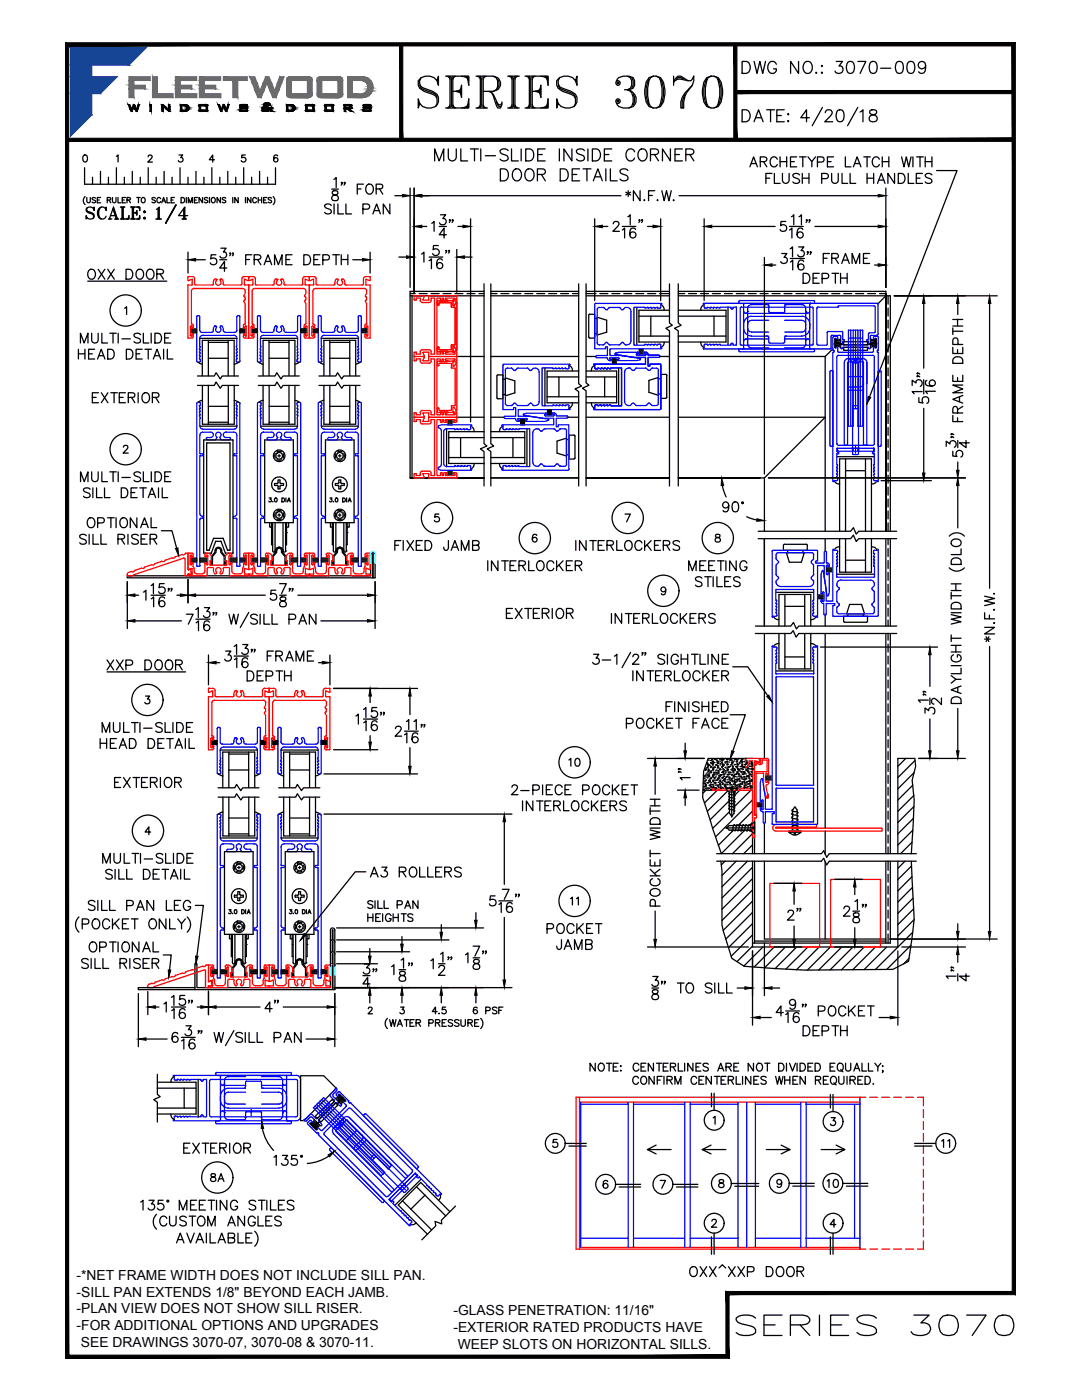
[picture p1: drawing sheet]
<svg xmlns="http://www.w3.org/2000/svg" width="216mm" height="279mm" viewBox="0 0 216 279" stroke-linecap="round" stroke-linejoin="round" font-family="sans-serif">
<defs><g id="words">
<g font-size="2.8">
<text x="15.3" y="255.4">-*NET FRAME WIDTH DOES NOT INCLUDE SILL PAN.</text>
<text x="15.3" y="258.8">-SILL PAN EXTENDS 1/8&quot; BEYOND EACH JAMB.</text>
<text x="15.3" y="262.1">-PLAN VIEW DOES NOT SHOW SILL RISER.</text>
<text x="90.5" y="262.4">-GLASS PENETRATION: 11/16&quot;</text>
<text x="15.3" y="265.4">-FOR ADDITIONAL OPTIONS AND UPGRADES</text>
<text x="16.1" y="268.8">SEE DRAWINGS 3070-07, 3070-08 &amp; 3070-11.</text>
<text x="90.5" y="265.8">-EXTERIOR RATED PRODUCTS HAVE</text>
<text x="91.3" y="269.1">WEEP SLOTS ON HORIZONTAL SILLS.</text>
</g>
</g></defs>
<!-- layer: VENT -->
<g fill="none" stroke="#00f" stroke-width=".25">
<path d="M40.2 66.3h2M40.3 66.3l-.4-.2v-.2l-.1-2.7v-.1l-.4-.1-.2 .2v8.9l.2 .2 .5-.1 .1-.1v-.4h-.2l.2-.6v-.1h-.2l.2-.5v-.1h-.2l.2-.5v-.2h-.2l.2-.5-.2-.1v-1.6M40.5 66.9h6.2M40.5 66.9a.6 .6 0 0 0-.6 .6M42.8 65.1l-.2 .5v.4l-.4 .3M42.8 65.1h.1M42.8 65.1l.2-.1 .2 .2a.59 .59 0 0 0-.1 .9 .59 .59 0 0 0 .9 0 .59 .59 0 0 0-.1-.9l.2-.2a.93 .93 0 0 1 .5 1l.4 .3M44.9 66.3h2M46.7 66.9a.6 .6 0 0 1 .6 .6M47.2 63.2v2.7M47.3 65.9l-.2 .4h-.2M47.5 63l.3 .1 .1 .1v8.9l-.2 .2h-.4l-.2-.2v-.4h.2l-.2-.6v-.1h.2l-.2-.5v-.1h.2l-.2-.5v-.2h.2l-.2-.5 .1-1.7"/>
<path d="M47.5 63l-.2 .2M52.4 66.3h1.9M52.4 66.3h-.2l-.2-.4v-2.7l-.1-.1-.3-.1-.2 .2v8.9l.2 .2 .4-.1 .1-.1v-.4h-.2l.2-.6v-.1h-.2l.2-.5v-.1h-.2l.2-.5v-.2h-.2l.2-.5-.1-1.7M52.6 66.9h6.2M52.6 66.9a.6 .6 0 0 0-.6 .6M54.9 65.1h.1M54.9 65.1l-.2 .5v.4l-.4 .3M54.9 65.1l.2-.1 .2 .2a.57 .57 0 0 0 .1 1 .57 .57 0 0 0 .8-.4l-.2-.6 .3-.2a.89 .89 0 0 1 .4 1l.4 .3M57 66.3h2M58.8 66.9a.6 .6 0 0 1 .6 .6M59.4 67.5l-.1 1.7 .2 .5h-.2v.2l.2 .5h-.2v.1l.2 .5h-.2v.1l.2 .6h-.2v.4l.2 .2h.3M59.8 63l-.4 .1v.1v2.7l-.4 .4"/>
<path d="M59.8 63l.2 .2M60 63.2v8.9M60 72.1l-.2 .2M64.5 66.3h1.9M64.5 66.3h-.2l-.2-.4v-2.7l-.1-.1-.3-.1-.2 .2v8.9l.2 .2 .5-.1v-.1v-.4h-.2l.2-.6v-.1h-.2l.2-.5v-.1h-.2l.2-.5v-.2h-.2l.2-.5-.1-1.7M64.7 66.9h6.2M64.7 66.9a.6 .6 0 0 0-.6 .6M67.1 65.1h.1M67.1 65.1l-.3 .9-.4 .3M67.1 65.1l.1-.1 .3 .2a.57 .57 0 0 0 0 1 .57 .57 0 0 0 .9-.4l-.3-.6 .3-.2a1.38 1.38 0 0 1 .5 1.2l.3 .1M69.2 66.3h1.9M70.9 66.9a.6 .6 0 0 1 .6 .6"/>
<path d="M71.5 67.5v1.6l-.1 .1 .2 .5h-.2v.2l.2 .5h-.2v.1l.2 .5h-.2v.1l.2 .6h-.2v.4l.2 .2h.3M71.9 63l-.3 .1-.1 .1v2.7l-.4 .4M71.9 63l.2 .2M72.1 63.2v8.9M72.1 72.1l-.2 .2M140.4 60.7h.1v.6l.2 .2M140.7 68.7l-.2 .2v.5l-.2 .1 .1 .1h25.2l.2-.2M145.9 68.7l.2-.2 .2 .2M145.9 68.7v.2h-2.2v-.2l-.5 .2h-.2v-.2l-.5 .2h-.1v-.2l-.6 .2v-.2h-.2l-.5 .2v-.2h-.4M146.2 68.7v.2h.7M146.9 61.3h-.7v.3l-.1 .1-.2-.1v-.3h-2.2v.2l-.5-.2h-.2v.2l-.5-.2h-.1v.2l-.5-.2-.3 .2-.5-.2v.2h-.4M146.9 61.3v7.6"/>
<path d="M147.7 61.5l.1 7.3 14.3 .1 .2-.2M147.9 61.3h14.2M147.9 61.3l-.2 .2M162.1 61.3l.2 .2M162.2 61.5v7.2M163 61.5v7.2l.2 .2M163.2 61.3l-.2 .2M165.7 74h.5v15.1h-.4l-.2-.2zM165.8 67.1v2.3M166 66.9h1.6M166 66.9l-.2 .2M166.2 67.4v2.5"/>
<path d="M166.2 70.4v25.7M166.2 69.9h.1M166.2 67.3l.2-.2 .7 .1 .1 .6M166.2 70.3h.1M166.3 70.3l-.1 .1M166.3 69.9v.4M166.9 67.8v-.2h-.3v1.8h.3v-.2M166.9 69.2l.1-.1 .2 .1M166.9 67.8l.1 .1 .2-.1M167 71.2v17.4M167.2 69.2v.9M167.2 70.1l.2 .2"/>
<path d="M167.3 70.9h6.9M167.3 61.2l-4.1 .1M167.3 70.9l-.3 .3M167.3 61l7.3 .1v5.1M167.3 61v.2M167.3 70.3h6.8M167.6 66.9l.2 .2M167.7 67.1l.1 2.5h.3l.1-.3M168.2 69.3h5M168.5 72.4v16.5h.6v-16.5M168.5 67.9v.2M168.5 72.4a.86 .86 0 0 1 .8-.9h2.8a.84 .84 0 0 1 .9 .9"/>
<path d="M168.5 67.9l-.4-.2v-1.5h-2.9l-.1 .1-.1 2.5-1.8 .1M168.5 68l-.4 .2 .1 .6h5.1v-.7h-.3M169.3 67.5h2.8M169.3 75.2h2.8M169.3 72.2h2.8M169.3 72.2l-.2 .2M169.4 71.5l.5 .6M169.8 65.9v19.1M170.2 72.4v8.6M170.2 72.4h1.1M170.2 65.9v19.1h-.9v-19.1h2.8v19.1h-.9v-19.1M170.7 65.9v15.7"/>
<path d="M171.3 72.4v8.6M171.7 65.9v19.1M171.9 71.7h-1v.3h-.4v-.3h-1l.7 .7M172 71.5l-.7 .9M172.1 72.2l.2 .2M172.3 72.4v16.5h.7v-16.5v4.2M172.3 76.5a.67 .67 0 0 1-.6 .7h-2.5v.7h2.4l.7-.2M173 67.8v.3M173.2 69.3l.3 .3 .2-.2M173.5 66.4l-.2 .2v1.1l-.3 .1M173.7 67.1v2.3M173.9 66.9l-.2 .2"/>
<path d="M174.2 70.9l.3 .3v17.4M174.3 67.8l.1-.6h.8v2.7M174.3 69.2v.9M174.3 70.1l-.2 .2M174.3 69.2l.1-.1 .2 .1M174.3 67.8l.1 .1 .2-.1M174.5 67.8l.1-.2h.2v1.8h-.2l-.1-.2M174.6 66.2l-.2 .2h-.9M175 60.5h-34.6v.2M175 60.5l.2 .2v6l-.2 .2h-1.1M175.1 70.3h.1M175.1 69.9v.4"/>
<path d="M175.2 70.3l.1 .1M175.2 70.4v25.7M175.3 69.9h-.2M175.8 74.2v14.7M175.8 74.2l-.2-.2h-.4v15.1h.4l.2-.2M87.5 93.3l-.1 .4 .7 .2h5.9l.1-.2-.1-.1M87.5 85.4l-.1-.4 .7-.2h5.9l.1 .1-.2 .1v.5M87.5 85.4a.6 .6 0 0 1 .6 .6v6.7M88.1 92.7a.6 .6 0 0 1-.6 .6M88.5 92.5a.6 .6 0 0 0 .6 .6h1.6v-.2l.5 .2h.2v-.2l.5 .2h.1v-.2l.5 .2 .3-.2 .5 .2v-.2h.4M93.7 85.7h-.4v-.1l-.5 .1h-.2v-.1l-.5 .1h-.1v-.1l-.5 .1h-.1v-.1l-.7 .1v-.1l-1.6-.1a.6 .6 0 0 0-.6 .6v6.4M93.7 92.9l.2 .2"/>
<path d="M93.9 93.1v.6h.1M93.9 85.5l-.2 .2M166.2 96h.2M167 90.6v2.2l.1 .1-.2 .5h.2v.1l-.2 .5h.2v.1l-.2 .6h.2v.1l-.2 .5h.2v.4M167 89.5v.6M167 90.1l.1 .1M167 88.6l.3 .3M167 90.2h.2M167 90.6h.2M167 89.5h7.4M167.1 90.5l-.1 .1M167.1 89.4l-.1 .1"/>
<path d="M167.1 89.5h7.2v.5h-7.2zM167.1 95.7l-.2 .2h-.5v.2M167.2 90.2l.2 .2-.2 .2M167.3 88.9h6.9M170.1 89.5v.5zM170.1 81h1.2v9.6l-.1 .1h-1l-.1-.1zM170.2 81.6h1M170.7 89.1v1.3M171.2 89.6l.1-.1v.5zM174.2 90.2h.2M174.2 90.6h.2M174.3 90.2l-.2 .2 .2 .2"/>
<path d="M174.4 89.4l.1 .1M174.4 90.5l.1 .1M174.5 90.6v2.2l-.2 .1 .2 .5h-.2v.1l.2 .5h-.2v.1l.2 .6h-.2v.1l.2 .5h-.2v.4l.2 .2h.5v.2M174.5 89.5v.6M174.5 88.6l-.3 .3M174.5 90.1l-.1 .1M175.1 96h.1M43.5 154.5h.4M44.1 154.3v-.5h-.2l.2-.5v-.1h-.2l.2-.5v-.2h-.2l.2-.5v-.1h-.2l.2-.5-.2-.1v-1.6a.64 .64 0 0 1 .7-.6h6.1a.6 .6 0 0 1 .7 .6v1.6l-.2 .1 .2 .5h-.2v.1l.2 .5h-.2v.2l.2 .5h-.2v.1l.2 .5h-.2v.5l.3 .2M44.1 154.3l-.2 .2M46.9 147.3h.1M46.9 147.3l-.3 .9-.2 .3h-2.3l-.2-.4v-2.7l-.2-.2h-.3l-.1 9.1 .3 .2"/>
<path d="M46.9 147.3h.3l.1 .3M48.1 147.6a.54 .54 0 0 1-.1 .7 .54 .54 0 0 1-.7 0 .54 .54 0 0 1 0-.7M48.4 147.3h-.3l-.1 .3M48.4 147.3l.3 .5v.4l.2 .3h2.1M51.4 154.5h.4M51.5 145.2h.4l.1 .2M51.6 145.2l-.2 .2v2.7l-.4 .4M51.9 145.4v8.9M52 154.3l-.2 .2M55.7 154.5h.3M56.2 154.3v-.5h-.2l.2-.5v-.1h-.2l.2-.5v-.2h-.2l.2-.5v-.1h-.2l.2-.5-.1-1.7a.6 .6 0 0 1 .6-.6h6.2a.6 .6 0 0 1 .6 .6v1.6l-.1 .1 .2 .5h-.2v.1l.2 .5h-.2v.2l.2 .5h-.2v.1l.2 .5h-.2v.5l.2 .2M56.2 154.3l-.2 .2"/>
<path d="M58.4 148.5h-1.9l-.4-.2v-2.9l-.2-.2h-.4v9.1l.2 .2M58.8 148.1l-.1 .3-.3 .1M59 147.3h.1M59 147.3l-.2 .8M59.1 147.3h.3v.3M60.2 147.6a.54 .54 0 0 1 0 .7 .54 .54 0 0 1-.8 0 .54 .54 0 0 1 0-.7M60.5 147.3h-.3v.3M60.5 147.3l.3 .8M63.6 154.5h.3M63.7 145.2h.3l.1 .2M63.7 145.2l-.2 .2-.1 2.9-.3 .2h-1.9l-.3-.1-.1-.3M64.1 145.4v8.9"/>
<path d="M64.1 154.3l-.2 .2M63.9 219.7l13.6 13.6 .6-.7-13.5-13.5-2.1 2 13.6 13.5 .7-.6-13.6-13.6M64.2 219.4l13.6 13.6M65.9 218.7l.8 .9M66.5 218.8l1.6 1.6v.3h-.3M66.5 218.4v.4M66.7 219.6v.2l-3.4 3.4M67.1 217.2l.1 .3-.7 .9M67.1 217.2l-1.2 1.3-.1 .2M67.1 218.6l.4 .4 .1-.3M67.1 218.3v.3M67.5 217.9l-.4 .4"/>
<path d="M67.5 217.9h.3l1.8 1.8M67.8 218.4h-.3l.1 .4M67.8 218.4l1.1 1.2v.2h-.2M68.4 219.9l.7 .6v.3l-4.8 4.8M68.6 219.7l.1 .1M68.6 219.7h-.2v.2M69.5 219.9l.3 .2M69.5 219.8v.1M69.6 219.7v.1M61.4 224.3l1.8 1.8 .2-.1 .2 .3-.1 .1M61.9 222.4l-.9 .9-.3 .1 .1 .3h.2l.9-.7 .2-.1 1.8 1.7h.3v-.3M61.9 222.4h.3l.8 .8"/>
<path d="M62.1 224l.1 .2M62.1 224h-.2v.3l1.2 1.1h.2l-.1-.4 .2-.1M62.4 224l-.5-.4-.5 .4v.3M62.4 223.9v.2h-.2M62.9 220.7l13.5 13.6M63.1 223.2h.2M63.4 225l.7 .6h.2M63.5 226.5l18.2 18.1h.1l-.1-.2 .4-.4M63.5 220.1l11.1 11.1M63.5 226.3v.2M65.7 220.2l-2 2M65.8 229.3l.3-.3 10.7 10.7-.3 .3"/>
<path d="M65.8 229.6l10.4 10.4h.3M65.8 229.3v.2M66.6 225l.8 .1M67 220.1h.3M67 220.1l-3.4 3.4v.3l.6 .5M67.3 220.1l.5 .6M67.8 225.1l6 6.1M68.5 223.2l.1 1.1M68.5 223.3l-.7 .7 .2 .3-.3 .2-.2-.2-.7 .7 1 .1M68.6 224.3l6 6.1M68.6 224.3l-.8 .8M69 223.6h.3"/>
<path d="M69.8 223.1l11.6 11.6-.5 .5-11.6-11.6M69.8 223.1l2.9 2.9M69.8 223.1a.88 .88 0 0 0-1.3 0l-1.9 2a.91 .91 0 0 0 0 1.2l11.6 11.6 .5-.5-11.6-11.6v-.3l1.9-1.9M69.8 220.1l.1-.1 18.2 18.2v.1h-.3l-.3 .3M70 221.2l12.3 12.3M70 221.2h-.4l-4.9 4.9-.1 .2 12.4 12.5M71.1 225.6l-2 2M72.2 226.5a.67 .67 0 0 1 0 .9M72.8 222.4l-.3 .2 10.7 10.7 .2-.3M72.8 222.3h.3M73 222.4l10.4 10.3M73.1 227.3l-.4 .6-1.7 1.7-.5-.4 1.7-1.7"/>
<path d="M73.8 231.2l.9-.8 6.8 6.7v.2l-.7 .7h-.2zM75 230.8l-.7 .7M77 238.8h.4M77.6 239.5l.6 .4M77.6 239.3v.2M78.1 239.9l.4-.2-.1 .4M79.8 237.2h.2l.2 .4zM80 236.5l.9 .9M80.7 236.3l.4 .4h-.2zM82.3 233.5v.4l-4.9 4.9M82.8 234.2l.4 .4-5.1 5.1-.4-.4zM82.9 234.2l.4 .4"/>
<path d="M82.9 234.1l-5.3 5.3M83.3 234.7l-.1 .3 .4-.1M83.3 234.6v.1M83.5 232.7v.3M83.6 234.9h.1M83.7 234.9l1.5 1.5v.2l.5 .2-.2 .2 .1 .1 .5 .2-.1 .1 .1 .1 .5 .2-.2 .2 .6 .3-.1 .1 .3 .3h.3M78.4 240.1l1.5 1.6h.2l.2 .5 .2-.1 .2 .5h.3l.2 .5 .2-.1 .1 .1 .2 .5 .1-.2 .3 .3M82.1 243.7v.3"/>
</g>
<!-- layer: GLASS-VINYL -->
<g fill="none" stroke="#000" stroke-width=".25">
<path d="M39.4 76.9h3.4l.3-.7 .8 1.3 .4-.6h3.3M39.4 75h3.4l.3-.6 .8 1.2 .4-.6h3.3M39.5 72.3l.9 .4M39.8 67.5h7.4M40.4 75v-7.1h6.3v7.1M40.4 79.9l-.9 .4M40.4 76.9v7.8h6.3v-7.8M41.6 67.9v7.1M41.6 76.9v7.8M41.6 68.3h3.9M41.6 71.5h3.9M45.5 67.9v7.1"/>
<path d="M45.6 76.9v7.8M46.7 79.9l.9 .4M47.6 72.3l-.9 .4M51.5 75h3.4l.3-.6 .9 1.2 .4-.6h3.2M51.5 76.9h3.4l.3-.7 .9 1.3 .4-.6h3.2M51.6 72.3l.9 .4M52 67.5h7.4M52.5 75v-7.1h6.3v7.1M52.5 76.9v7.8h6.3v-7.8M52.5 79.9l-.8 .4M53.7 68.3h4M53.7 71.5h4"/>
<path d="M53.7 67.9v7.1M53.7 76.9v7.8M57.7 67.9v7.1M57.7 76.9v7.8M58.9 79.9l.8 .4M59.7 72.3l-.8 .4M63.7 76.9h3.3l.4-.7 .8 1.3 .4-.6h3.2M63.7 75h3.3l.4-.6 .8 1.2 .4-.6h3.2M63.8 72.3l.8 .4M64.1 67.5h7.4M64.6 79.9l-.8 .4M64.6 76.9v7.8h6.4v-7.8"/>
<path d="M64.6 75v-7.1h6.4v7.1M65.8 67.9v7.1M65.8 76.9v7.8M65.8 68.3h4M65.8 71.5h4M69.8 67.9v7.1M69.8 76.9v7.8M71 79.9l.8 .4M71.8 72.3l-.8 .4M108.7 73.4v7.6M109.2 79.2h6.3M109.2 75.2h6.3"/>
<path d="M111.5 75.2v4M113.5 72.9a.96 .96 0 0 1 .7 1.1M115.5 74h-6.3v6.4h6.3M116.9 74h6.1v6.4h-6.1M116.9 79.2h6.1M116.9 75.2h6.1M118.7 72.9a.96 .96 0 0 0-.7 1.1M120.7 75.2v4M123.4 73.4v7.6M127.1 61.3v7.6M127.5 67.1h6.1M127.5 63.1h6.1"/>
<path d="M129.9 63.1v4M131.9 60.8a.96 .96 0 0 1 .6 1.1M132.5 68.2a.96 .96 0 0 1-.6 1.1M133.6 61.9h-6.1v6.4h6.1M135.3 67.1h9.6M135.3 61.9h9.6v6.4h-9.6M135.3 63.1h9.6M139.8 68.2a.96 .96 0 0 0 .7 1.1M140.5 60.8a.96 .96 0 0 0-.7 1.1M142.5 63.1v4M145.3 61.3v7.6M39.9 85h7.3"/>
<path d="M41.6 84.3h4M41.6 81.1h4M52 85h7.4M53.7 84.3h4M53.7 81.1h4M64.1 85h7.4M65.8 84.3h4M65.8 81.1h4M89.1 85.6v7.5M89.5 87.3h7.1M89.5 91.3h7.1M91.9 87.3v4"/>
<path d="M93.9 85.1a.96 .96 0 0 1 .7 1M94.6 92.5a.96 .96 0 0 1-.7 1.1M96.6 86.1h-7.1v6.4h7.1M97.9 86.1h6.8v6.4h-6.8M97.9 87.3h6.8M97.9 91.3h6.8M99.7 92.5a.96 .96 0 0 0 .7 1.1M100.4 85.1a.96 .96 0 0 0-.7 1M102.3 87.3v4M105.1 85.6v7.5M114.2 80.4a.96 .96 0 0 1-.7 1M118 80.4a.96 .96 0 0 0 .7 1"/>
<path d="M166.5 95.9a.96 .96 0 0 0 1.1 .7M166.9 91.1h7.6M168.7 93.9h4M168.7 91.6v14.4M172.7 91.6v14.4M175 95.9a.96 .96 0 0 1-1.1 .7M151.3 107.5h18.4l.6-.7 .6 1.3 .4-.6h7.6M151.3 106h18.4l.6-.7 .6 1.3 .4-.6h7.6M154.8 118.2h7.6M156.6 118.6v6.3M160.6 118.6v6.3M166.9 114.6h7.6"/>
<path d="M167.5 106v-14.4h6.4v14.4M167.5 107.5v6.7h6.4v-6.7M167.6 109.1a.96 .96 0 0 0-1.1 .7M168.7 107.5v6.7M168.7 111.8h4M172.7 107.5v6.7M173.9 109.1a.96 .96 0 0 1 1.1 .7M154.3 123a.96 .96 0 0 0 1.1 .6M154.8 133.9h7.6M155.4 128.5a.96 .96 0 0 0-1.1 .6M155.4 124.9v-6.3h6.4v6.3M155.4 126.4v7.1h6.4v-7.1"/>
<path d="M156.6 121h4M156.6 126.4v7.1M156.6 131.1h4M160.6 126.4v7.1M161.8 128.5a.96 .96 0 0 1 1.1 .6M162.9 123a.96 .96 0 0 1-1.1 .6M43.5 157.2h3.3l.4-.7 .8 1.3 .4-.6h3.3M43.5 159.1h3.4l.3-.7 .9 1.3 .4-.6h3.2M43.6 154.4l.9 .4M43.9 149.7h7.5M44.5 157.2v-7.1h6.3v7.1M44.5 159.1v7.7h6.3v-7.7"/>
<path d="M45.7 150.5h3.9M45.7 153.7h3.9M45.7 150.1v7.1M45.7 159.1v7.7M49.6 150.1v7.1M49.6 159.1v7.7M51.7 154.5l-.9 .3M55.6 159.1h3.4l.3-.7 .9 1.3 .4-.6h3.2M55.6 157.2h3.4l.3-.7 .9 1.3 .4-.6h3.2M55.7 154.4l.9 .4M56.1 149.7h7.4M56.6 159.1v7.7h6.4v-7.7"/>
<path d="M56.6 157.2v-7.1h6.4v7.1M57.8 150.1v7.1M57.8 159.1v7.7M57.8 150.5h4M57.8 153.7h4M61.8 150.1v7.1M61.8 159.1v7.7M63.8 154.5l-.8 .3M44 167.2h7.3M44.5 162.1l-.9 .4M45.7 166.4h3.9M45.7 163.3h3.9"/>
<path d="M50.8 162.1l.9 .4M56.1 167.2h7.4M56.6 162.1l-.9 .4M57.8 166.4h4M57.8 163.3h4M63 162.1l.8 .4M31.4 214.4v4l.6 .5-1.3 .6 .7 .5v3.9M31.4 216h7.7v6.3h-7.7M31.4 217.2h7.7M34.8 214.9a.96 .96 0 0 0-.7 1.1M36.8 217.2v3.9M39.5 215.4v7.5"/>
<path d="M31.4 221.1h7.7M34.1 222.3a.96 .96 0 0 0 .7 1.1M80.3 239.6l5.8 5.9M83.1 236.8l5.8 5.9M84.1 235.3l-5.3 5.3M84.8 238.5l-2.8 2.8M87.8 238.3a.96 .96 0 0 1-.3 1.2M83 244a.96 .96 0 0 1-1.2 .3M89.8 241.8l-5.8-5.8-4.5 4.5 5.8 5.8M90.9 240.7l-2.8 2.8v.8l-1.3-.6 .2 .9-2.8 2.8"/>
</g>
<!-- layer: SEAL -->
<g fill="none" stroke="#000" stroke-width=".25">
<path d="M38.1 66h1.2M38.1 66.2h1.2M38.1 66.4h1.2M38.1 65.8h1.2M38.1 65.6h1.2M47.9 65.6h1.1M47.9 66.2h1.1M47.9 66h1.1M47.9 66.4h1.1M47.9 65.8h1.1M50.2 65.6h1.2M50.2 66.2h1.2"/>
<path d="M50.2 66h1.2M50.2 66.4h1.2M50.2 65.8h1.2M60 65.6h1.1M60 66.2h1.1M60 66h1.1M60 66.4h1.1M60 65.8h1.1M62.3 65.6h1.2M62.3 66.2h1.2M62.3 66h1.2M62.3 66.4h1.2"/>
<path d="M62.3 65.8h1.2M72.1 65.6h1.1M72.1 66.2h1.1M72.1 66h1.1M72.1 66.4h1.1M72.1 65.8h1.1M122.2 71.6v1.1M122.4 71.6v1.1M122.6 71.6v1.1M122.8 71.6v1.1M123 71.6v1.1M127.6 69.6v1.1"/>
<path d="M127.7 69.6v1.1M127.9 69.6v1.1M128.1 69.6v1.1M128.3 69.6v1.1M166.6 67.7h.2v1.7h-.2zM166.8 69l1 .3M166.8 68.8l1 .3M166.8 68.6l1 .2M167.8 67.6l-1 .4M167.8 67.9l-1 .3M167.8 68.2l-1 .2M173.7 68.2l1 .2"/>
<path d="M173.7 67.9l1 .3M173.7 67.6l1 .4M174.7 67.7h.2v1.7h-.2zM174.7 68.6l-1 .2M174.7 68.8l-1 .3M174.7 69l-1 .3M103.9 83.7v1.1M104.1 83.7v1.1M104.3 83.7v1.1M104.5 83.7v1.1M104.7 83.7v1.1M109.2 81.7v1.1"/>
<path d="M109.4 81.7v1.1M109.6 81.7v1.1M109.8 81.7v1.1M110 81.7v1.1M38 112.2h1.2M38 111.4h1.2M38 111.6h1.2M38 112h1.2M38 111.8h1.2M39.9 112.2h1.4M39.9 111.4h1.4M39.9 111.6h1.4"/>
<path d="M39.9 112h1.4M39.9 111.8h1.4M45.8 111.8h1.5M45.8 112.2h1.5M45.8 111.4h1.5M45.8 111.6h1.5M45.8 112h1.5M47.9 111.8h1.2M47.9 112.2h1.2M47.9 112h1.2M47.9 111.4h1.2M47.9 111.6h1.2"/>
<path d="M50.2 111.8h1.2M50.2 112.2h1.2M50.2 112h1.2M50.2 111.4h1.2M50.2 111.6h1.2M52 111.4h1.5M52 111.8h1.5M52 111.5h1.5M52 112.1h1.5M52 112h1.5M57.9 111.4h1.5M57.9 111.8h1.5"/>
<path d="M57.9 111.5h1.5M57.9 112.1h1.5M57.9 112h1.5M60 111.4h1.2M60 111.7h1.2M60 111.5h1.2M60 112.1h1.2M60 112h1.2M62.3 111.8h1.2M62.3 112.2h1.2M62.3 112h1.2M62.3 111.4h1.2"/>
<path d="M62.3 111.6h1.2M64.1 111.4h1.5M64.1 111.8h1.5M64.1 111.5h1.5M64.1 112.1h1.5M64.1 112h1.5M70 111.4h1.5M70 111.8h1.5M70 111.5h1.5M70 112.1h1.5M70 112h1.5M72.1 111.4h1.2"/>
<path d="M72.1 111.7h1.2M72.1 111.5h1.2M72.1 112.1h1.2M72.1 112h1.2M163.3 119.5h1.1M163.3 118.7h1.1M163.3 118.9h1.1M163.3 119.3h1.1M163.3 119.1h1.1M164.9 113.7h1.1M164.9 113.9h1.1M164.9 113.5h1.1"/>
<path d="M164.9 113.3h1.1M164.9 114.1h1.1M42.1 147.8h1.3M42.1 148.2h1.3M42.1 148.4h1.3M42.1 148.6h1.3M42.1 148h1.3M51.9 147.8h1.2M51.9 148.4h1.2M51.9 148.2h1.2M51.9 148.6h1.2M51.9 148h1.2"/>
<path d="M54.3 147.8h1.2M54.3 148.4h1.2M54.3 148.2h1.2M54.3 148.6h1.2M54.3 148h1.2M64.1 147.8h1.1M64.1 148.4h1.1M64.1 148.2h1.1M64.1 148.6h1.1M64.1 148h1.1M151 161h1.1M151 160.2h1.1"/>
<path d="M151 160.8h1.1M151 160.6h1.1M151 160.4h1.1M42.1 194.1h1.3M42.1 194.3h1.3M42.1 193.5h1.3M42.1 193.8h1.3M42.1 193.9h1.3M44 193.9h1.4M44 194.1h1.4M44 194.3h1.4M44 193.5h1.4"/>
<path d="M44 193.7h1.4M49.9 193.9h1.5M49.9 194.1h1.5M49.9 194.3h1.5M49.9 193.5h1.5M49.9 193.7h1.5M52 193.9h1.2M52 194.3h1.2M52 193.7h1.2M52 193.5h1.2M52 194.1h1.2M54.3 194.1h1.2"/>
<path d="M54.3 194.3h1.2M54.3 193.5h1.2M54.3 193.8h1.2M54.3 193.9h1.2M56.1 193.9h1.4M56.1 194.1h1.4M56.1 194.3h1.4M56.1 193.5h1.4M56.1 193.7h1.4M62 193.9h1.5M62 194.1h1.5M62 194.3h1.5"/>
<path d="M62 193.5h1.5M62 193.7h1.5M64.1 193.9h1.2M64.1 194.3h1.2M64.1 193.7h1.2M64.1 193.5h1.2M64.1 194.1h1.2M67.6 218.5l.1-.1 1.2 1.2-.1 .1zM67.9 218.8l-1 .4M68 218.9l-.9 .5M68.1 219l-.8 .6M68.3 219.2l-.6 .8"/>
<path d="M68.4 219.3l-.5 .9M68.5 219.5l-.4 .9M61.9 224.3l.1-.2 1.2 1.2-.1 .2zM62.7 223.4l-.4 1M62.9 223.6l-.5 .9M63.1 223.8l-.6 .8M63.5 224.2l-.8 .6M63.7 224.4l-.8 .5M63.9 224.6l-.9 .5"/>
</g>
<!-- layer: FRAME -->
<g fill="none" stroke="#f00" stroke-width=".25">
<path d="M37.6 55.2l1 .1 .2 .3M37.6 55.2v.8l.8-.3v1.1l-.9 .1v10.5h.9l.2-.6-.2-.2M38.7 57.6h10a.97 .97 0 0 1 0 1.4M38.7 57.6l-.4 .2-.1 .3v6.5l.1 .1M38.8 55.6v1.1l.2 .2h3.5l.1-.8 .2-.4M42.8 55.7l.4 .1M43.2 55.8h.1M43.2 55.8v.1a.58 .58 0 0 0-.1 .8 .58 .58 0 0 0 .9 0 .58 .58 0 0 0-.1-.8v-.1M43.9 55.8h.1M48.3 55.6v1.1l-.2 .2-3.5-.1a.87 .87 0 0 0-.6-1.1l-.1 .1M48.7 59v.2l.2 .1-.1 .6M48.8 59.9l-.1 .1v.2"/>
<path d="M49.6 55.2l-1.1 .1-.2 .3M49.6 55.2v.1M49.6 56.9h.1M49.6 55.3v.6M49.6 56.9v10.5M49.6 55.9l-.1 .1-.7-.3v1.2h.8M49.6 55.9l.2 .1 .7-.3-.1 1.2M49.7 55.2h.9M49.7 55.2l-.1 .1M50.4 56.9h-.8M50.6 55.2l.3 .2 .1 .2M51 55.6v1.1l.2 .2h3.4l.1-.8 .2-.4"/>
<path d="M54.9 55.7l.4 .1M55.3 56a.57 .57 0 0 0 .1 .8 .57 .57 0 0 0 .8-.1 .57 .57 0 0 0-.2-.8l.1-.2a.77 .77 0 0 1 .6 1.1l.1 .1M55.3 55.8h.1M55.3 55.8v.2M56 55.8h.1M60.4 55.6v1.1l-.2 .2h-3.4M60.8 59v.2l.2 .1v.6M61 59.9l-.2 .1v.2M61 58.1v.5l-.2 .4M61 58.1l-.2-.5h-.2h-10l-.3 .5 .1 6.6M61.7 55.2l-1.1 .1-.2 .3M61.7 55.2v.1"/>
<path d="M61.8 55.2h.9M61.8 55.2l-.1 .7M61.9 56l.7-.3v1.2h-.9v10.5h1l.1-.6-.1-.2M61.9 56l-1-.3v1.2h.8M62.4 58.1v6.5l.1 .1M62.4 58.1l.1-.3 .4-.2h10a1.03 1.03 0 0 1 0 1.4M62.7 55.2l.3 .2 .1 .2M63.1 55.6v1.1M63.1 56.7l.2 .2M67.4 55.8h.1M67.4 55.8v-.1a.77 .77 0 0 0-.6 1.1l-3.5 .1M68.2 55.8h.1"/>
<path d="M72.5 55.6v1.1l-.2 .2-3.5-.1a.86 .86 0 0 0-.6-1.1l-.1 .2a.58 .58 0 0 1 .1 .8 .58 .58 0 0 1-.8 0 .58 .58 0 0 1 .1-.8l-.1-.1M72.9 59v.2l.3 .1-.1 .6M73.1 59.9l-.2 .1v.2M73.8 55.2l-1.1 .1-.2 .3M73.8 55.2v.8l-.8-.3v1.1l.9 .1v10.5h-1l-.1-.2 .1-.6M82.7 59h1.9l-.3 .9h1.2M82.7 59v.9M83.1 59.8l-.4 .1M83.1 59.5h.7M83.1 59.5v.3M83.8 59.5l.1 .1M83.9 60l.2 .3 .2 .1h1.3"/>
<path d="M83.9 59.6v.4M86 60l-.2 .3-.2 .1M86.1 59.5h.6v11.2h-.6M86.1 59.5l-.1 .5M87.4 60h.3M87.5 60l-.2 .2v.7M88.8 59.7l.2-.2h1.6l.2 .2M88.8 59.7l.3 .1M88.8 59.7h.1M89.1 59.8l.1 .1-.1 .2M89.2 59.9h.1M89.4 60h.8"/>
<path d="M89.4 60v.1h-1.6l-.1-.1M90.2 60l.2 .2v.8h.2l.4-.7M90.5 59.8l-.1 .1 .1 .2M90.8 59.7l-.3 .1M90.8 59.7h.1M91.1 59.1v.7M91.2 59.8l-.2 .2-.5 .1M91.2 59.1l-5.6-.1-.1 .9M38.1 65.1h.1M38.1 67.1h.1M38.3 64.7l.3 .2-.2 .6M38.4 65.5h.1"/>
<path d="M38.4 66.7h.1M38.4 65.5l-.2-.4h-.2v1.9h.2l.2-.4M48.6 66.8l.1 .6 .9 .1M48.7 60.2l.2 .4v4.1M48.7 66.7h.1M48.7 65.5h.1M48.7 66.6l.3 .5M48.7 66.6l-.1 .2M48.7 65.5l.2-.4h.2l.1 1.8-.2 .2M48.8 64.7h.1M48.8 64.7l-.2 .2v.5l.1 .1M49 67.1h.1"/>
<path d="M49 65.1h.1M49.6 67.4l.8 .1M49.6 67.4v.1M50.3 65.1h.1M50.3 67.1h.1M50.4 64.7h.1M50.4 65.2v.2M50.4 66.8v.1M50.4 64.7l.3 .2M50.4 65.4l.1 .1M50.4 65.2l-.1-.1-.2 .1v1.7l.2 .2 .1-.2M50.5 65.5h.1"/>
<path d="M50.5 66.7h.1M50.5 66.6l.2 .6M50.5 66.6l-.1 .2M50.7 64.9v.5M50.7 65.4l-.2 .1M50.7 67.2l-.3 .3M60.8 60.2l.2 .4v4M60.8 66.7h.1M60.8 65.5h.1M60.8 66.6l.3 .5M60.8 66.6l-.1 .2 .1 .6h.9M60.8 65.5l.2-.4h.2l.1 1.8-.2 .2"/>
<path d="M60.9 64.7h.1M61 64.7l-.3 .2v.5l.1 .1M61 64.6v.1M61.1 65.1h.1M61.1 67.1h.1M62.4 65.1h.1M62.4 65.1l-.2 .1 .1 1.8h.2l.2-.4M62.4 65.1l.3 .4M62.5 64.7l.3 .2-.1 .6M62.7 65.5h.1M62.7 66.7h.1M72.9 60.2l.3 .4-.1 4.1"/>
<path d="M72.9 66.7h.1M72.9 65.5h.1M73 66.6l.2 .5M73 65.5l.1-.4h.2l.1 1.8-.2 .2M73.1 64.7h.1M73.1 64.7l-.3 .2v.5l.2 .1M73.2 67.1h.1M73.2 65.1h.1M82.7 70.3h.4M82.7 71.1h1.9M82.7 70.3v1.7M83.1 70.6v.1"/>
<path d="M83.1 70.4v.2M83.1 71.9l-.4 .1M83.1 71.6h.7M83.1 71.6v.3M83.8 71.6l.1 .1M83.9 71.7v.4l.2 .3 1.5 .1M83.9 70.6l-.8 .1M84.6 71.1l.1 .2-.4 .7h1.2M84.7 71l-.1 .1M85.5 70.3h-1.2l.4 .7M85.5 70.3l.1 .8M85.6 71.1h5.5"/>
<path d="M85.6 71.1l-.1 .9M85.6 69.8h-1.5l-.2 .4v.4M85.6 69.8l.4 .2v.6M86 70.6l.1 .1M86.1 71.6h.6v11.2h-.6M86.1 71.6l-.1 .7-.4 .2M87.3 69.4v.7l.4 .1M87.3 69.3l.3 .1M87.3 69.3v.1M87.6 60.8v-.4h2.5v.9h.7v7.5h-.7M87.6 72.9v-.4h2.5v.9h.7v7.6h-.7v.9h-2.5v-.4M87.6 60.8l-.3 .1"/>
<path d="M87.6 72.9l-.3 .1M87.7 72.1h-.4v.9M87.7 72.1h.1M87.8 72.2h1.6M88 70.1h.1M88 60.1h.1M88 72.2h.1M88 70.1l.2 .2v.4h.3l.1-.6h.5M88 60.1l.2-.2v-.4h.3l.1 .5 .5 .1M88 72.2l.2-.2v-.4h.3l.1 .6h.5M88 60.1l-.1-.2v-.4h-.7v11.2h.7v-.5l.1-.1M88 72.2l-.1-.1v-.5h-.7v11.2h.7v-.4l.1-.2"/>
<path d="M88.8 71.8l.3 .1M88.8 71.8h.1M89 71.6h1.6M89 71.6l-.2 .2M89.1 70.4h-.2v.2h1.9v-.2h-.3M89.1 71.9l.2 .2M89.1 70.1l.1 .1M89.2 70.2h.1M89.2 72.1h.1M89.2 72.1l-.1 .1M89.3 70.2l-.2 .2M89.4 72.1h.9l.1 1h.2l.4-.7"/>
<path d="M90.1 68.8v1h-2.5v-.4M90.4 70.2h.1M90.4 70.2l.1 .2M90.5 70.1h.5l.2 .2M90.5 70.1l-.1 .1M90.5 71.9l-.1 .2 .1 .1M90.6 71.6l.2 .2M90.8 71.8l-.3 .1M90.8 71.8h.1M91 60.3h.2M91 72.4h.2M91.1 71.1l.1 .1"/>
<path d="M91.1 60.3v9.6M91.1 70.4v.7M91.1 71.2v.7M91.1 72.5v9.5M91.2 69.8l-.1 .1-.5-.7h-.2l-.1 .9-2.6 .1M91.2 71.9l-.2 .3h-.5M91.2 71.1h-.1M82.6 95.3l.1 .1M82.6 83.3l.1 .8M82.7 94.5l.4 .1M82.7 82.4h.3M82.7 83.3h1.9"/>
<path d="M82.7 82.4l-.1 .9M82.7 94.5l-.1 .8M83 82.4l.1 .1M83.1 82.5v.3M83.1 94.6v.3M83.1 84l-.4 .1M83.1 83.7h.7M83.1 83.7v.4M83.8 83.7l.1 .1M83.9 83.8v.4l.2 .4h1.5M83.9 82.7l-.8 .1M83.9 94.8l-.8 .1"/>
<path d="M84.2 81.9h1.4M84.3 81.9l-.4 .2v.6M84.6 83.3l.1 .1-.4 .7h1.2M85.5 82.4h-1.2l.4 .7-.1 .1M85.5 94.5h-1.2l.3 .9h-1.9M85.5 82.4l.1 .9M85.5 94.5v.8M85.5 83.3v.8M85.6 83.3h5.5M85.6 83.2l-.1 .1M85.6 94l-1.5 .1-.2 .3v.4M85.6 81.9l.4 .2 .1 .7"/>
<path d="M85.6 94l.4 .2 .1 .7M86.1 83.7h.6v11.2h-.6M86.1 83.7l-.1 .7-.4 .2M87.3 81.5v.8h.4M87.3 81.4l.3 .1M87.3 81.4v.1M88 82.2h.1M88 94.3h.1M88 84.3h.1M88 82.2l.2 .2v.4h.3l.1-.6h.5M88 94.3l.2 .2v.4h.3l.1-.5 .5-.1M88 84.3l.2-.2v-.4h.3l.1 .6h.5"/>
<path d="M88 84.3l-.1-.1v-.5h-.7v11.2h.7v-.4l.1-.2M88.8 82.6h.1M88.8 83.9l.3 .2M88.8 83.9h.1M88.8 94.7v.1M89.1 82.5h-.2v.2h1.9v-.2h-.3M89.1 94.6l-.3 .1M89.1 84l.2 .2M89.1 82.2l.2 .1-.2 .2M89.1 94.3l.1 .2M89.2 82.3h.1M89.2 94.5h.1"/>
<path d="M89.2 84.2h.1M89.2 84.2l-.1 .1M89.3 94.5l-.2 .1M90.4 82.3h.1M90.4 94.5h.1M90.4 94.5l.1 .1M90.5 82.2h.5l.2 .3M90.5 94.3l.5 .1 .2 .2M90.5 94.6l.3 .1M90.5 82.2l-.1 .1 .1 .2M90.5 94.3l-.1 .2M90.5 84l-.1 .2 .1 .1"/>
<path d="M90.8 94.8l-.2 .1h-1.6l-.2-.1M90.8 83.9l-.3 .2M90.8 82.6h.1M90.8 83.9l-.2-.2h-1.6l-.2 .2M90.8 83.9h.1M90.8 94.7v.1M91 82l-.4-.7h-.2l-.1 1-2.5-.1-.1 .1M91.1 83.2l.1 .1M91.1 82.5v.7M91.1 83.3v.8M91.1 94.6v.7M91.2 81.9l-.2 .1"/>
<path d="M91.2 84l-.2 .3h-.5M91.2 83.2l-.1 .1M91.2 95.3h-5.7M37.7 113.7l.7-.2-.1 1M38.1 110.8h.1M38.1 112.7h.1M38.1 110.8l-.1 .1v1.7l.1 .1M38.1 110.8l.2 .1M38.3 111v.1M38.3 112.5v.1M38.3 112.6l-.2 .1M38.4 114.5l-.8 .1"/>
<path d="M38.4 111.2h.1M38.4 112.3h.1M38.4 112.3l.2 .1M38.4 112.3l-.1 .1M38.5 110.7v.4h-.2M38.5 112.5v.6M38.5 113.1l.2 .2 .1 .9a1.61 1.61 0 0 0 1.5 .3M38.6 110.6l-.2-.2-.9 .1v3.1l.2 .1M40.9 111.1v-.5a.75 .75 0 0 1 .8-.2 .75 .75 0 0 1 .5 .8M40.9 113.9l-.3 .5-.2 .1M41 112.3h.1M41 111.2h.1"/>
<path d="M41 112.3l.3 .4M41 112.3l-.1 .2v1.5M41.3 110.8h.1M41.3 112.7h.1M41.3 110.8l-.2 .3h-.2M41.3 110.8l.1 .2 .1 1.6-.2 .1M41.3 113.5l.2-.2h1l.1 .7 .2 .5M41.3 113.5l.1 1.3-.2 .1h-3.6v-.3M42 111.9v.9l3.2-.1M42.2 111.2v.7M42.2 111.9h-.2M43.2 114.2a.54 .54 0 0 1 0-.8 .54 .54 0 0 1 .8 0 .54 .54 0 0 1 0 .8"/>
<path d="M43.2 114.1v.4h-.4M45.2 111.9v.1M45.2 112v.7M45.8 113.5l.1 1.4h3.7M45.8 113.5l-.3-.3-.8 .1-.1 .7-.3 .5h-.3v-.4M45.9 110.8h.1M45.9 112.7h.1M45.9 110.8l.1 .1M45.9 110.8l-.2 .1v1.7l.2 .1M46 111v.1M46 112.5v.1M46 112.6l-.1 .1"/>
<path d="M46.1 111.2h.1M46.1 112.3h.1M46.1 112.3l.2 .1M46.1 112.3l-.1 .1M46.3 112.5v1.5M46.3 110.7v.4M46.3 110.6a.75 .75 0 0 0-.9-.1 .75 .75 0 0 0-.4 .7v.7h.2M46.3 114v.2a1.61 1.61 0 0 0 1.6 .3M46.3 111.1l-.1 .1-.2-.1M48.6 113.1l-.2 .2-.1 .9-.4 .3M48.6 111.1l.1 .1M48.7 111.2h.1"/>
<path d="M48.7 112.3h.1M48.7 112.3l-.1 .1v.7M48.8 112.3l.1 .1M48.8 114.5l.1 .1M48.9 111v.1M48.9 112.5v.1M48.9 114.6h.7M48.9 110.4h.7M48.9 110.4l-.3 .1v.6M48.9 112.6l.1 .1M48.9 111.1l-.1 .1M49 112.7h.1"/>
<path d="M49 110.8h.1M49 110.8l.2 .2v1.6l-.2 .1M49 110.8l-.1 .1M49.5 113.7l-.7-.2v1M49.6 110.4v.1M49.6 114.6h.1M49.6 110.5l.9-.1 .1 .7h-.2l-.2-.3M49.6 110.5v3.1M49.6 114.8l3.7 .1M49.6 114.6v.2M49.6 113.6l.2 .1M49.6 114.8v.1"/>
<path d="M49.6 113.6l-.1 .1M49.7 114.6h-.1M50.2 110.8h.1M50.2 112.7h.1M50.2 110.8l-.1 .1v1.7l.1 .1M50.4 113.5v1M50.5 113.5l-.7 .2M50.5 114.5l-.8 .1M50.5 111.2h.1M50.5 112.3h.1M50.5 112.3l.2 .1-.1 .7M50.5 112.3l-.3 .4"/>
<path d="M50.6 113.1l.2 .2v.7M50.9 114v.2l.5 .3M53 113.9l-.1 .3a1.45 1.45 0 0 1-1.5 .3M53.1 111.2h.1M53.1 112.3h.1M53.1 112.3l-.1 .2v1.5M53.1 112.3l.2 .1M53.2 111v.1M53.2 112.5v.1M53.3 112.6l.1 .1M53.3 111.1l-.2 .1-.1-.1M53.4 112.7h.1"/>
<path d="M53.4 110.8h.1M53.4 110.8l.2 .2v1.6l-.2 .1M53.4 110.8l-.1 .1M53.5 113.5l.1-.2h1l.1 .7 .3 .5h.3v-.4M53.5 113.5v1.3l-.1 .1M53.5 110.4l-.5 .1v.6M53.5 110.4a.79 .79 0 0 1 .8 .8v.7M54.1 111.9v.9l3.2-.1M54.3 111.9h-.2M55.3 114.2a.54 .54 0 0 1 0-.8 .54 .54 0 0 1 .8 0 .54 .54 0 0 1 0 .8M56.8 113.3l.9-.1 .2 .3M56.8 113.3l-.1 .1v.6l-.2 .5h-.4v-.4"/>
<path d="M57.1 111.9h.2M57.3 111.9v.1M57.3 112v.7M57.9 113.5l.1 1.4 3.8-.1M58 110.8h.1M58 112.7h.1M58 110.8l-.2 .1v1.7l.2 .1M58 110.8l.1 .1M58.1 111v.1M58.1 112.5v.1M58.1 112.6l-.1 .1M58.3 111.2h.1"/>
<path d="M58.3 112.3h.1M58.3 112.3l.1 .1M58.3 112.3l-.2 .1M58.4 110.7l-.1 .4h-.2M58.4 112.5l.1 1.7a1.88 1.88 0 0 0 2 0v-.2M58.4 110.6a.77 .77 0 0 0-.9-.1 .77 .77 0 0 0-.4 .7v.7M60.5 113.5v.5M60.7 113.1l-.2 .4M60.9 112.3h.1M60.9 111.2h.1M60.9 112.3l.2 .4M60.9 112.3l-.2 .1v.7"/>
<path d="M60.9 114.5l.8 .1M61.1 110.8h.1M61.1 112.7h.1M61.1 110.8l-.1 .3h-.2M61.2 110.8l.1 .2v1.6l-.1 .1M61.6 113.7l-.7-.2v1M61.7 114.6h.1M61.7 110.5l1-.1 .1 .2M61.7 110.5v3.1M61.7 114.6v.2M61.7 113.6l-.1 .1M61.8 113.6l.1 .1"/>
<path d="M61.8 110.5l-.9-.1-.2 .7M61.8 114.6h-.1M62.3 110.8h.1M62.3 112.7h.1M62.4 110.8l-.2 .1v1.7l.2 .1M62.4 110.8l.1 .1M62.5 111v.1M62.5 112.5v.1M62.5 112.6l-.1 .1M62.6 113.5v1M62.6 113.5l-.7 .2M62.6 114.5l-.8 .1"/>
<path d="M62.6 111.2h.1M62.6 112.3h.1M62.6 112.3l.2 .1M62.6 112.3l-.1 .1M62.8 110.7l-.1 .4h-.2M62.8 112.5v.6M62.8 113.1l.2 .2v.9a1.61 1.61 0 0 0 1.6 .3M65.1 113.9l-.2 .5-.3 .1M65.2 112.3h.1M65.2 111.2h.1M65.3 112.3l.2 .4M65.3 112.3l-.2 .2v1.5"/>
<path d="M65.4 110.4h.2M65.4 110.4l-.3 .1v.6M65.5 110.8h.1M65.5 112.7h.1M65.5 110.8l-.2 .3h-.2M65.5 110.8l.2 .2v1.6l-.2 .1M65.6 113.5l.1-.2h1l.1 .7 .3 .5h.3v-.4M65.6 113.5v1.3l-.1 .1-3.8-.1M65.6 110.4a.79 .79 0 0 1 .8 .8M66.2 111.9v.9M66.4 111.2v.7M66.4 111.9h-.2"/>
<path d="M67.4 114.2a.54 .54 0 0 1 0-.8 .54 .54 0 0 1 .8 0 .54 .54 0 0 1 0 .8M69.3 111.9h.1M69.4 111.9l.1 .1M69.5 112v.7M69.5 112.7l-3.3 .1M70 113.5l.1 1.4h3.7v-.3M70 113.5l-.2-.3-.9 .1-.1 .7-.2 .5h-.4v-.4M70.1 110.8h.1M70.1 112.7h.1M70.1 110.8l.3 .4 .1-.6a.75 .75 0 0 0-.8-.1 .75 .75 0 0 0-.5 .7l.1 .7M70.1 110.8l-.2 .1v1.7l.2 .1M70.4 111.2h.1"/>
<path d="M70.4 112.3h.1M70.4 112.3l.1 .1 .1 1.8a1.61 1.61 0 0 0 1.5 .3M70.4 112.3l-.3 .4M72.8 111.1l.2-.7h.9v3.2l-.2 .1M72.9 113.1l-.2 .2-.1 .9-.5 .3M73 111.2h.1M73 112.3h.1M73 112.3l-.2 .1v.7M73 112.3l.1 .1M73 114.5l.8 .1M73.1 111v.1M73.1 112.5v.1"/>
<path d="M73.1 112.6l.2 .1M73.1 111.1l-.1 .1-.1-.1M73.3 112.7h.1M73.3 110.8h.1M73.3 110.8l.1 .2v1.6l-.1 .1M73.3 110.8l-.2 .1M73.7 113.7l-.7-.2v1M41.6 139.1v10.5h.9l.1-.7-.1-.1M41.6 138.1l.1 .1M41.6 137.4h.9l.4 .2v1.3l.2 .1h3.6a.87 .87 0 0 1 .5-1.1h.1M41.7 137.3l-.1 .8M41.7 138.2l.7-.3 .1 1.1-.9 .1"/>
<path d="M42.8 139.8h9.7M42.8 139.7l-.3 .1-.2 .4M47.3 138.2a.54 .54 0 0 0 0 .8 .54 .54 0 0 0 .7 0 .54 .54 0 0 0 .1-.8M47.3 137.9h.1M47.3 137.9v.3M48 137.9h.1M48 138.2l.1-.3h.3l.2 .4v.5M52.6 139.7l.2 .1a1.03 1.03 0 0 1 0 1.4M53.6 137.4h-.8l-.4 .2v1.2l-.2 .2h-3.4l-.2-.2M53.7 137.3v.1M53.7 137.4v.7M53.7 139.1v10.5"/>
<path d="M53.7 138.1l-.1 .1-.7-.3v1.1h.7M53.7 138.1l.2 .1 .7-.3v1.1h-.9M53.8 137.4h1.1l.2 .4M53.8 137.3l-.1 .1M54.9 139.8h9.8M54.9 139.7l-.2 .1-.3 .4v6.6l.3 .2-.1 .7M55 137.8v1.1M59.4 138.2a.54 .54 0 0 0 0 .8 .54 .54 0 0 0 .8 0 .54 .54 0 0 0 0-.8M59.4 137.9h.1M59.4 137.9h-.1a.77 .77 0 0 0-.5 1.1h-3.5l-.2-.2M59.4 137.9v.3M60.1 137.9h.1"/>
<path d="M60.1 137.9l.1 .3M64.7 139.7l.2 .1a1.03 1.03 0 0 1 0 1.4M65.8 137.4h-.9l-.3 .2-.1 1.2-.2 .2h-3.5a.86 .86 0 0 0-.6-1.1h-.1M65.8 137.3v.9l-.8-.3v1.1h.8M65.8 139l.1 .1M65.8 139.1v10.5M42.2 147.3h.1M42.2 149.2h.1M42.3 140.2v6.6l.3 .2-.1 .7M42.5 147.7h.1M42.5 148.8h.1M42.5 148.8l-.3 .4"/>
<path d="M42.5 147.7l-.2-.4h-.2v1.8l.1 .1M52.8 148.8h.1M52.8 141.1v.2l.2 .1M52.8 148.8l-.1 .6 .1 .2h.8M52.8 147.7h.1M52.8 148.8l.3 .4M52.9 146.9h.1M52.9 146.9l-.2 .1v.5l.2 .1 .2-.4 .1 .2v1.7l-.1 .1M52.9 141.4v.7M53 142l-.2 .2 .2 .6v4.1M53.1 149.2h.1M53.1 147.3h.1"/>
<path d="M53.7 149.6h.1M54.3 147.3h.1M54.3 149.2h.1M54.6 147.7h.1M54.6 148.8h.1M54.6 148.8l.2 .1-.1 .7h-1M54.6 147.7l-.1-.4h-.3v1.9h.3l.1-.4M64.9 141.1v.2l.2 .1M64.9 148.8h.1M64.9 147.7h.1M65 146.9h.1M65.1 146.9l-.3 .1v.5l.2 .1 .2-.4 .2 .2v1.7l-.2 .1"/>
<path d="M65.1 141.4v.7M65.1 142l-.2 .2 .2 .6v4.1M65.2 149.2h.1M65.2 147.3h.1M65.2 149.2l-.2-.3h-.1l-.1 .5 .1 .2h.9M142.2 157.4v.2M142.2 157.6l.1 .1M142.3 157.7h7.8M148.7 152.5v.6l.4-.1M148.7 151.4v.4M148.7 151.8a.39 .39 0 0 1 .4 .3 .39 .39 0 0 1-.4 .4M149.1 152.8v.3"/>
<path d="M149.5 151.9v.3M149.5 152.1l-.4 .7M149.5 151.9h.7M149.5 151.8v.1M150.1 157.7l.1 .1M150.2 157.8v9.4M150.2 151.9l-.1 5.4-7.9 .1M150.6 151.9v10.8h.1h-.1M150.6 152.6v.1M150.6 151.9l.8 .3M150.6 152.7h.2M150.6 151.8v.1"/>
<path d="M150.7 152.1l-.1 .1v.4M150.9 152.6l-.1 .1M150.9 154.3h1.4M150.9 152.3v.3M151 154.3l-.1 8.2M151 152.3h-.1M151.2 152l.5 .3M151.2 152h-.5M151.5 151.4v.7l-.1 .1M151.5 151.4h-2.8M151.8 151.4v.8M151.8 151.4l1.2-.1 .3 .2 .1 3.1"/>
<path d="M151.8 152.2l-.1 .1M152.1 152.2a.39 .39 0 0 1-.6 .4l-.5-.3M152.1 151.7h.9M152.2 151.7l-.1 .5M152.3 154.3l.1 .1M152.4 154.4v2.2l.1 1.3 .5 1.4M152.8 154.5v1.6M152.8 154.5l.2-.2 .1 .2M152.8 156.8l.4 1.8M153 151.7h.1M153.1 151.7v2.2M153.1 153.9l-2.3 .1-.2 .4"/>
<path d="M153.1 156l-.1 .2-.2-.2M153.1 154.5v.1M153.1 156l.2-.2 .1 .2M153.1 154.6l.2 .1 .1-.1M153.2 159.2v-.6v.6M153.3 159.2l-.3 .1M153.4 156a.62 .62 0 0 1-.5 .7v.1M150.6 163.3v1.8l-.1 .1 .1 .1v1.8M150.6 167.1l-.4 .1M150.6 163.2v.1M150.9 162.6v.6h-.3M150.9 162.6l-.2 .1"/>
<path d="M41.6 196.8l.1 .3h3.6l.2-.1M41.7 192.6h.7M41.7 192.6l-.1 3.2 .8-.1M42.1 194.7l.1 .2M42.2 193h.1M42.2 194.9h.1M42.4 193.1v.1M42.4 194.6v.1M42.4 192.6l.2 .2M42.4 193.2l.1 .2M42.4 193.1l-.2-.1-.1 .1-.1 1.6M42.4 194.7l-.2 .2"/>
<path d="M42.4 195.7v1M42.4 196.7l-.8 .1M42.5 193.4h.1M42.5 194.5h.1M42.5 194.5l.1 .1M42.5 194.5l-.1 .1M42.6 192.8l-.1 .6M42.6 194.6v.7M42.6 195.3l.2 .2 .1 .9a1.85 1.85 0 0 0 2 0l.1-.3M45 193.2l.1 .2M45.1 194.5h.1M45.1 193.4h.1"/>
<path d="M45.1 194.5l-.1 .1v1.5M45.1 194.5l.1 .2M45.2 193.1l-.1 .3M45.2 192.6h.2a.81 .81 0 0 1 .9 .8l-.1 .7M45.2 192.6l-.2 .1v.5M45.2 193.1l.2-.1 .2 .1-.1 1.6M45.2 194.7l.2 .2M45.4 194.9h.1M45.4 193h.1M45.6 194.7l-.2 .2M46 194.2l.1 .8 3.2-.1M46.2 194.1l-.2 .1"/>
<path d="M46.5 195.4l-1 .2v1.4M46.5 195.4l.2 .3M46.7 195.7v.5l.2 .4M46.9 196.7h.4v-.2a.58 .58 0 0 1 0-.9 .58 .58 0 0 1 .9 .2l-.2 .7 .3 .2 .4-.5v-.7l.9-.1 .3 .2v1.5l3.8-.1M49 193.4v.6l.3 .2M49.3 194.2v.7M49.8 194.7l.1 .2M49.9 192.6h.2M49.9 192.6a.79 .79 0 0 0-.8 .8M49.9 193h.1M49.9 194.9h.1M50.1 193.2v-.2h-.3v1.7"/>
<path d="M50.1 194.6v.1M50.1 194.7l-.2 .2M50.1 192.6l.3 .2-.2 .6M50.1 193.2l.1 .2M50.2 193.4h.1M50.2 194.5h.1M50.2 194.5l.2 .1v1.8a1.88 1.88 0 0 0 2 0l.1-.2M50.2 194.5l-.1 .1M52.5 195.7v.5M52.7 195.3l-.2 .4M52.8 194.5h.1M52.8 193.4h.1"/>
<path d="M52.8 194.5l.2 .2M52.8 194.5l-.1 .1v.7M52.9 195.6l1 .3 .6-.3 .1 1.1h-1.7zM53 194.7l.1 .2M53 192.6h.7M53 192.6l-.3 .2 .1 .6M53.1 193h.1M53.1 194.9h.1M53.3 193.1v1.6M53.3 193.1l-.3-.1-.2 .4M53.3 194.7l-.2 .2M53.7 192.6h.1"/>
<path d="M53.7 192.7v3M53.7 196.8v.2M53.8 192.6h.7M53.8 192.6h-.1M54.2 194.7l.1 .2M54.3 193h.1M54.3 194.9h.1M54.3 193l-.1 .1v1.6M54.4 193l.1 .1M54.5 193.1v.1M54.5 194.6v.1M54.5 192.6l.3 .2"/>
<path d="M54.5 193.2l.1 .2M54.5 194.7l-.1 .2M54.6 193.4h.1M54.6 194.5h.1M54.6 194.5l.2 .1M54.6 194.5l-.1 .1M54.7 192.8l-.1 .6M54.7 194.6v.7M54.8 195.3l.1 .2 .1 .9a1.85 1.85 0 0 0 2 0l.1-.3M57.1 193.2l.1 .2M57.2 194.5h.1M57.2 193.4h.1"/>
<path d="M57.2 194.5l.1 .2M57.2 194.5l-.1 .1v1.5M57.2 193.4l.2-.4h.2l.1 1.7M57.3 194.7l.2 .2M57.3 192.6h.2a.81 .81 0 0 1 .9 .8v.7l-.3 .1M57.4 192.6l-.3 .1v.5M57.5 193h.1M57.5 194.9h.1M57.6 197l-.1 .1-3.8-.1M57.7 194.7l-.2 .2M57.8 195.4h.8M57.8 195.4l-.2 .3v1.3"/>
<path d="M58.1 194.2l.1 .8 3.3-.1M58.6 195.4l.2 .3M58.8 195.7v.5l.2 .4M60.2 196.3v.4h.2l.4-.5v-.7l1-.1 .2 .2 .1 1.5 3.8-.1M60.2 196.3a.54 .54 0 0 0 0-.7 .54 .54 0 0 0-.8 0 .54 .54 0 0 0 0 .7v.4h-.4M61.2 193.4v.6l.3 .2M61.4 194.2v.7M61.9 194.7l.2 .2M62 192.6h.2M62 192.6a.79 .79 0 0 0-.8 .8M62.1 193h.1M62.1 194.9h.1"/>
<path d="M62.2 194.7l-.1 .2M62.2 192.6l.3 .2-.1 .6M62.3 193.4h.1M62.3 194.5h.1M62.4 194.5l-.2 .2M62.4 193.4l-.2-.4h-.2l-.1 1.7M62.4 194.5l.1 .1 .1 1.8a1.88 1.88 0 0 0 2 0v-.7l.2-.4M65 194.5h.1M65 193.4h.1M65.1 194.7v-.1l-.2-.1-.1 .8M65.1 194.7l.2 .2M65.1 192.6h.7"/>
<path d="M65.1 192.6l-.2 .1v.5l.2 .1 .2-.3 .1 .1v1.6M65.1 195.6l.6 .3M65.1 195.6v1.1l.8 .1M65.2 194.9h.1M65.2 193h.1M65.4 194.7l-.1 .2M65.8 192.6h.1M65.9 192.7v3l-.2 .1M65.9 196.8v.2"/>
</g>
<!-- layer: SILL-PAN -->
<g fill="none" stroke="#000" stroke-width=".25">
<path d="M81.8 59h14.8M81.8 58.6h1.1M82.2 59v36.4h14.4h-14.8h14.8M83.7 58.6h1.5M86 58.6h1.6M88.4 58.6h1.6M90.8 58.6h1.6M93.2 58.6h1.6M95.6 58.6h1M96.6 58.1h-14.8v37.3M97.9 59h17.6M97.9 58.1h17.6"/>
<path d="M97.9 58.6h1.3M100 58.6h1.5M102.3 58.6h1.6M104.7 58.6h1.6M107.1 58.6h1.6M109.5 58.6h1.6M111.9 58.6h1.6M114.2 58.6h1.3M116.9 59h16.7M116.9 58.1h16.7M116.9 58.6h2M119.7 58.6h1.6"/>
<path d="M122.1 58.6h1.6M124.5 58.6h1.5M126.9 58.6h1.5M129.2 58.6h1.6M131.6 58.6h2M135.3 58.1h41.5v47.9v-47.4h-1.3M135.3 59h42.4v47M135.3 58.6h1.3M137.4 58.6h1.6M139.8 58.6h1.6M142.2 58.6h1.5M144.5 58.6h1.6"/>
<path d="M146.9 58.6h1.6M149.3 58.6h1.6M151.7 58.6h1.6M154.1 58.6h1.6M156.4 58.6h1.6M158.8 58.6h1.6M161.2 58.6h1.6M163.6 58.6h1.6M166 58.6h1.6M168.4 58.6h1.5M170.7 58.6h1.6M173.1 58.6h1.6"/>
<path d="M177.2 59v1.7M177.2 61.5v1.6M177.2 63.9v1.6M177.2 66.3v1.5M177.2 68.6v1.6M177.2 71v1.6M177.2 73.4v1.6M177.2 75.8v1.6M177.2 78.2v1.6M89.4 83.9v.9M89.4 93.9v.9M89.6 83.9v.9"/>
<path d="M89.6 93.9v.9M89.8 83.9v.9M89.8 93.9v.9M90 83.9v.9M90 93.9v.9M90.2 83.9v.9M90.2 93.9v.9M97.9 95.4h17.6M133.6 95.4h-16.7h16.7M151.7 95.4h-16.4h17.2v10.6M177.2 80.5v1.6M177.2 82.9v1.6"/>
<path d="M177.2 85.3v1.6M177.2 87.7v1.6M177.2 90.1v1.6M177.2 92.5v1.5M177.2 94.8v1.6M177.2 97.2v1.6M177.2 99.6v1.6M74.5 110.6h-.1v4.7h-49v-.4h48.6v-4.3a.44 .44 0 0 1 .4-.4 .44 .44 0 0 1 .4 .4v4.7h-.4v-4.7M152.5 107.5v17.4v-17.4M176.8 107.5v17.4M177.2 102v1.6M177.2 104.4v1.6"/>
<path d="M177.2 107.5v1.2M177.2 109.5v1.6M177.2 111.9v1.6M177.2 114.2v1.6M177.2 116.6v1.6M177.2 119v1.6M177.7 107.5v17.4M152.5 126.4v25M176.8 126.4v44M177.2 121.4v1.6M177.2 123.8v1.1M177.2 126.4v1.4"/>
<path d="M177.2 128.5v1.6M177.2 130.9v1.6M177.2 133.3v1.6M177.2 135.7v1.6M177.2 138.1v1.6M177.7 126.4v44M177.2 140.5v1.5M177.2 142.9v1.5M177.2 145.2v1.6M177.2 147.6v1.6M177.2 150v1.6M177.2 152.4v1.6"/>
<path d="M177.2 154.7v1.6M177.2 157.1v1.6M177.2 159.5v1.6M150.6 164.1v6.3M150.6 171.9v16.3M152.5 164.3v6.1M152.5 171.9v15.5M176.8 171.9v16.3M177.2 161.9v1.6M177.2 164.3v1.6M177.2 166.7v1.6M177.2 169v1.4"/>
<path d="M177.2 171.9v1.8M177.2 174.5v1.6M177.2 176.9v1.6M177.2 179.2v1.6M177.7 171.9v16.3h-27.5M38.9 197.1h-11.3v.4h11.3M65.9 190.4a.43 .43 0 0 1 .5-.5 .43 .43 0 0 1 .4 .5M65.9 188a.43 .43 0 0 1 .5-.4 .43 .43 0 0 1 .4 .4M65.9 185.6a.43 .43 0 0 1 .5-.4 .43 .43 0 0 1 .4 .4M65.9 192.8v4.3h-26.6v-4.8h-.4v5.2h27.4v-4.7M66 192.8a.43 .43 0 0 1 .4-.5 .43 .43 0 0 1 .4 .5M66.3 188h.1"/>
<path d="M66.3 190.4h.1M66.3 185.6h.1M66.3 192.8h.1M66.8 192.8v4.7h-.4v-4.7M150.6 187.8h26.2M177.2 181.6v1.6M177.2 184v1.6M177.2 186.4v1.8"/>
</g>
<!-- layer: SASH -->
<g fill="none" stroke="#00f" stroke-width=".25">
<path d="M102 73.5h-1l-.2 .4v6.6M102 73.4l.6 .5M102.6 73.9h.3M103.4 73.5h1.8M103.4 73.4l-.6 .5M105.2 73.4l.5 .5M105.7 73.9h.3M106 73.9l.4-.4a.89 .89 0 0 1 1.2 .8M107.6 74.3v5.9M118.6 72.7v.1M118.7 73.4l.2 .2M118.9 73.6h.4v-.2l.5 .2h.1v-.2l.5 .2h.2v-.2l.5 .2h.1v-.2l.5 .2h.1v-.2h2.2v7.6h-2.2v-.2l-.5 .2h-.1v-.2l-.5 .2h-.1v-.2l-.5 .2-.3-.2-.5 .2v-.2h-.4"/>
<path d="M119.6 68.8h.8M120.5 68.8h-.1M120.9 68.4h.3M120.9 68.4l-.4 .4M121.2 68.4l.3 .4M121.5 68.8h.2M121.7 68.8h1.8M121.9 71.7h-.2v-.3h1.8v.3h-.2M122.8 70.8l3.8 .5h2.2v1.4h-10.3l.2 .2v.5M123.5 61.4l-1.8-.1-.7 .6-.6-.5-.8-.1-.4 .2v6.9l.2 .4h.2M123.5 61.3l.6 .5h.2M123.7 68.8h-.2"/>
<path d="M124.1 68.4h.2M124.1 68.4l-.4 .4M124.3 68.4l.4 .4M124.3 61.8l.5-.4a.87 .87 0 0 1 1.1 .7v5.9a.79 .79 0 0 1-.8 .8M124.6 74.3v5.9M124.7 68.8h.2M124.8 68.8h.3M125.7 73.5a.84 .84 0 0 0-1.1 .8M125.7 73.4l.1 .1M125.8 73.5l.4 .4M126.2 73.9h.3M126.9 73.5l-.4 .4"/>
<path d="M127 73.5h1.8M127 73.4l-.1 .1M127 70.6l.1 .3-.1-.2 .1-.1zM127.3 70.3h-3.8l-.7 .2v.3M127.3 70.3l.1 .2-.3 .1M128.6 70.3l.1 .3zM128.7 70.6h.2v.2l-1.8 .1M128.9 73.4l.1 .1M128.9 70.3l.4 .2v.2a.47 .47 0 0 0-.6-.4M129 73.5l.4 .4M129.3 70.7v.2h2.1M129.4 73.9h.3"/>
<path d="M130 73.5l-.4 .4M130.2 73.5h.8M130.2 73.4l-.2 .1M131 73.5h.2l.2 .4M131.4 73.9v6.6M131.4 71.3h-2.1v1.8h.4v-.4h2.1v8.8M131.4 70.9l.3 .2-.3 .2M131.8 69.4h.3l-.1 .2M131.8 61.3v-.5l.3-.1-.1-.1h-13.3v9h2.1v-.4h.4v1.8h-2.1l-.2 .2 .2 .2h2.1a.48 .48 0 0 0 .2 .5 .48 .48 0 0 0 .6-.1l-.1-.1M131.8 68.9v.5M131.9 61.3l-.2 .2h-.5v-.2l-.5 .2h-.1v-.2l-.5 .2h-.2v-.2l-.5 .2h-.1v-.2l-.5 .2h-.1v-.2h-2.2v7.6h2.2v-.2l.5 .2h.1v-.2l.5 .2h.1v-.2l.7 .2v-.2h.1l.5 .2v-.2h.5l.2 .2M132 69.6h-10.3v1.4h2.2l3.8 .5 .1 .2-.8 .3h-3.7l-.2-.2 .2-.1"/>
<path d="M39.3 80.5v32.5M39.5 80.3h.3M39.5 80.3l-.2 .2M39.8 80.3l.2 .2M39.9 91v11.6v.2l.4 .2M40 80.5v.4h-.2l.2 .6v.1h-.2l.2 .5v.1h-.2l.2 .5v.1h-.2l.2 .6-.1 1.6a.6 .6 0 0 0 .6 .6M40.4 90.6h.1v.3l-.6 .1M40.5 86.3h1.5M40.5 85.7h6.2M40.5 86.2a.6 .6 0 0 0-.6 .6v3.7l.4 .1M42 86.2a.54 .54 0 0 1 .6 .6 .54 .54 0 0 1-.6 .5M46.7 86.3l-1.6-.1a.54 .54 0 0 0-.5 .6 .54 .54 0 0 0 .5 .5h.7l.2 .2-.3 .3h-1.6l-.3-.5a.54 .54 0 0 0 .2-.9 .54 .54 0 0 0-.9 .1 .54 .54 0 0 0 .2 .8l-.3 .5h-1.6l-.2-.3 .2-.2h.6"/>
<path d="M46.7 86.2a.6 .6 0 0 1 .6 .6M46.8 90.6h-.1v.3l.6 .1M47.1 80.5v.4h.2l-.2 .6v.1h.2l-.2 .5v.1h.2l-.2 .5v.1h.2l-.2 .6 .1 1.6M47.2 91v11.6l-.2 .4h-.2M47.2 86.8v3.7M47.3 90.5l-.5 .1M47.3 85a.6 .6 0 0 1-.6 .6M47.4 80.3h.3M47.4 80.3l-.2 .2M47.7 80.3l.2 .2M47.9 80.5v32.4M51.4 80.5v32.4h.6"/>
<path d="M51.6 80.3h.3M51.6 80.3l-.2 .2M51.9 80.3l.2 .2M52 86.8l.1 3.8M52 91v11.6M52.1 90.6h.4M52.1 90.9l-.1 .1M52.1 80.5v.4h-.2l.2 .6v.1h-.2l.2 .5v.1h-.2l.2 .5v.1h-.2l.2 .6-.1 1.6M52.5 90.6h.1v.3l-.5 .1M54.1 87.3h-.6l-.2 .2 .2 .3h1.6l.3-.5a.54 .54 0 0 1-.1-.8 .54 .54 0 0 1 .8-.1 .54 .54 0 0 1-.1 .9l.2 .5h1.7l.1-.1v-.3a1.45 1.45 0 0 1-1.2-.4 .54 .54 0 0 1 .4-.8l1.6 .1a.57 .57 0 0 1 .6 .5v3.8h-.5M54.1 86.3l-1.5-.1a.6 .6 0 0 0-.6 .6M54.2 86.2a.54 .54 0 0 1 .5 .6 .54 .54 0 0 1-.5 .5"/>
<path d="M58.9 90.6h-.1v.3l.6 .1M59.3 80.5v.4h.2l-.2 .6v.1h.2l-.2 .5v.1h.2l-.2 .5v.1h.2l-.2 .6 .1 1.6a.57 .57 0 0 1-.6 .6l-6.2 .1a.64 .64 0 0 1-.6-.7M59.4 91v11.6l-.2 .4h-.3M59.5 80.3h.3M59.5 80.3l-.2 .2M59.8 80.3l.2 .2M60 80.5l-.1 32.5M63.5 80.5l.1 32.5M63.7 80.3h.3M63.7 80.3l-.2 .2M64 80.3l.2 .2M64.1 91v11.6l.1 .2 .4 .2"/>
<path d="M64.2 80.5v.4h-.2l.2 .6v.1h-.2l.2 .5v.1h-.2l.2 .5v.1h-.2l.2 .6-.1 1.6a.64 .64 0 0 0 .6 .7l6.2-.1a.57 .57 0 0 0 .6-.6l-.1-1.6 .2-.6h-.2v-.1l.2-.5h-.2v-.1l.2-.5h-.2v-.1l.2-.6h-.2v-.4M64.6 90.6h.1v.3l-.6 .1M65.6 87.3h.7a.53 .53 0 0 0 .5-.5 .53 .53 0 0 0-.5-.5l-1.6-.1a.6 .6 0 0 0-.6 .6v3.7l.5 .1M65.6 87.8h1.6l.3-.5a.54 .54 0 0 1-.1-.8 .54 .54 0 0 1 .8-.1 .54 .54 0 0 1-.1 .9l.3 .5h1.6l.2-.3-.2-.2h-.7a.54 .54 0 0 1-.5-.5 .54 .54 0 0 1 .5-.6l1.6 .1a.57 .57 0 0 1 .6 .5v3.8h-.5M65.6 87.3l-.2 .2 .2 .3M71 90.6h-.1v.3l.6 .1M71.5 91v11.6l-.2 .4h-.3M71.6 80.3h.3M71.6 80.3l-.2 .2M71.9 80.3l.2 .2M72.1 80.5v32.4M100.2 85h.2v.5"/>
<path d="M100.2 93.6v.2l13.1 .1 .2-.3M100.4 93.1v.6h-.2M100.4 85.5l.2 .2M100.5 85.7h.5v-.1l.5 .1h.1v-.1l.5 .1h.2v-.1l.5 .1h.1v-.1l.5 .1h.1v-.1h2.2v7.5h-2.2v-.2l-.5 .2h-.1v-.2l-.5 .2h-.1v-.2l-.5 .2-.3-.2-.5 .2v-.2h-.5M100.6 92.9l-.2 .2M100.8 80.5l.1 .2 .3 .2M102.8 80.5l.6 .4h1.8M102.9 80.5h-.3l-.5 .4h-.9M103.4 83.8h.2M103.6 83.8l.1 .3h-.4M104.5 82.6l-.1 .2 .1 .1 3.8 .6h2.2v1.3h-10.3v.2M104.9 83.8h.2"/>
<path d="M105.1 83.5h-1.7l-.1 .2 .1 .1M105.1 83.5l.1 .2-.1 .1M106 80.5h-.3l-.5 .4M106.3 86.4v5.9M106.3 92.2a.79 .79 0 0 0 .8 .8M107.1 85.6h.2M107.1 85.6a.79 .79 0 0 0-.8 .8M107.6 80.1a.84 .84 0 0 1-1.2 .8l-.4-.4M108.7 93.1h1.8M108.7 85.6h1.8M108.7 85.6l-.7 .5-.6-.5M108.7 93l-.7-.4-.6 .5h-.3"/>
<path d="M108.8 82.7l-.1 .1 .1 .2h1.7l.1-.2-.1-.1M108.9 82.4h-3.7l-.7 .2M108.9 82.4l.1 .3h-.2M109.4 83.6l.1 .2-.1 .1-.7 .2h-3.7l-.2-.1 .2-.2M110.3 82.4l.5 .1 .2 .3M110.3 82.4l-.1 .2 .3 .1M110.5 85.6h.2M110.7 93h-.2M111 82.8v.2h2.1l.2 .2-.2 .3h-2.1v1.7h.4v-.4h2.1v8.9M111.7 93l-.5-.4-.5 .4M111.7 85.6l-.5 .5-.5-.5M111.7 93h.2"/>
<path d="M111.8 93.1h.9M111.8 85.6h.9M111.9 85.6h-.2M112.7 85.6h.2l.2 .4M113 86v6.7M113.1 92.6l-.2 .4h-.2M113.3 80.8h-.4v.2l-.5-.2h-.2v.2l-.5-.2h-.1v.2l-.5-.2h-.1v.2l-.5-.2h-.2v.2h-2.1v-7.6h2.1v.2l.6-.2h.1v.2l.5-.2h.1v.2l.5-.2 .3 .2 .5-.2v.2h.4h.2v-.7l.2-.1v-.1h-13.2l-.1 .2v8.8h2.1v-.4h.4v1.8h-2.1l-.2 .2 .2 .2h2.1a.43 .43 0 0 0 .4 .6M113.3 80.8l.2 .2v.5l.3 .1-.1 .1M113.6 81.7h-10.2v1.4h2.2l3.8 .6M118.5 81.7h13.2M118.6 81.5v.2M118.9 80.8l-.2 .2v.5l-.2 .1v.1"/>
<path d="M124.6 80.1a.79 .79 0 0 0 .8 .8M126.2 80.5l-.4 .4h-.4M126.2 80.5h.3M126.5 80.5l.5 .4M127 80.9h1.8M129.4 80.5l-.5 .4M129.4 80.5h.3M129.6 80.5l.6 .4M130.2 80.9h.8M131.4 80.5l-.2 .4h-.2M131.7 81.7l.2-.2-.2 .2M40.1 103.4l-.2 .2v9.3l-.6 .1"/>
<path d="M40.3 103h.2v.4h-.4M46.8 103h-.2v.4h.5M47.1 103.4l.2 .2M47.2 103.6l.1 9.4M47.9 112.9l-.6 .1M52 103.6v9.3M52 102.6l.1 .2 .4 .2M52.2 103.4l-.2 .2M52.5 103h.2v.4h-.5M58.9 103h-.2v.4h.5l.2 .2v9.3l.5 .1M64.1 112.9l-.5 .1M64.6 103h.2v.4h-.5l-.2 .2v9.3"/>
<path d="M71 103h-.2v.4h.5l.2 .2v9.3h.6M154.1 110v13.1h.2M154.3 109.8h8.8v2.2h-.4v.4h1.8v-2.2M154.3 109.8l-.2 .2M154.9 110.7v.8M154.9 112.8v1.9M154.9 111.5l.4 .5M154.9 114.7v.1M154.9 116.2a.79 .79 0 0 0 .8 .8M154.9 114.8l.4 .4M154.9 112.7v.1M155.3 110.3h6.6"/>
<path d="M155.3 110.3l-.4 .2v.2M155.3 115.2v.3l-.4 .4v.3M155.3 112v.3l-.4 .4M155.7 117.1h5.8M161.9 115.5l.4 .4M161.9 112.3l.4 .4M161.9 115.2v.3M161.9 112v.3M162 110.3h.2l.2 .4M162.3 114.8l-.4 .4M162.3 115.8l.1 .2M162.3 112.7l.1 .1"/>
<path d="M162.3 110.7v.8M162.3 112.8v1.9M162.3 116v.2M162.4 116.2a.79 .79 0 0 1-.8 .8M162.4 114.7l-.1 .1M162.4 111.5l-.5 .5M163.8 119.8v.3M163.8 119.8l.2-.2 .1 .2M163.8 118.4l.2 .1 .1-.1M164.1 118.4v-.3h.3v1.9h-.3v-.2M164.3 114l-.1-.2-.2 .2-.2 .7v3.7M164.5 110.2l.2-.2 .2 .2"/>
<path d="M164.9 110.2v2.2h.2M165 118.9l-.5-3.8v-2.2h-1.4v10.2h-.2M165 118.8l.2 .1 .1-.1M165.1 112.3l.3 .2 .1 .5M165.2 113v-.2h-.2v1.8h.2v-.2M165.2 114.4l.2-.1 .1 .1M165.2 113l.2 .1 .1-.1M165.5 114.4v3.8l-.2 .7M166.2 109.7v10.3h-1.4v-2.3l-.5-3.7M166.2 109.7l.1-.1 .1 .2h.5M166.9 109.8l.2 .2M167 116.6v.2"/>
<path d="M167 118.1v1.9M167 116.8v.1M167 120l.4 .5M167 117l.4 .3M167 118v.1M167.1 110v.5h-.2l.2 .5v.1h-.2l.2 .5v.1h-.2l.2 .5v.2h-.2l.2 .5v.1h-.2v2.2h7.6v-2.2h-.2l.2-.5v-.1h-.2l.2-.5v-.2h-.2l.2-.5-.2-.2 .2-.5h-.2v-.5M167.4 117.6l-.4 .4M167.4 117.3v.3M167.8 115.8h5.9M167.8 115.8a.79 .79 0 0 0-.8 .7M173.7 115.8a.79 .79 0 0 1 .8 .7M174 117.6l.4 .4"/>
<path d="M174 117.3v.3M174.4 118l.1 2-.5 .5M174.5 116.6v.3l-.5 .4M174.5 109.8h.5l.2-.2v.1v13.2l-9 .1v-2.2h.4v-.3h-1.8v2.1l-.2 .2-.2-.2v-2.1h-.2M174.5 109.8l-.2 .2M154.1 129l-.1 32.5M154.1 129h.2M154.3 129v.1h.5M154.8 123h-.5v.1M154.8 129.1l.2 .2M154.9 135.1h7.4M154.9 135.1v21.6"/>
<path d="M155 122.8v-.4h-.2l.2-.5v-.2h-.2l.2-.5v-.1h-.2l.2-.5v-.1h-.2l.2-.5v-.2h-.2v-2.2h7.6v2.2h-.2l.2 .5v.2h-.2l.2 .5v.1h-.2l.2 .5-.2 .3 .2 .5h-.2v.4M155 129.3v.5h-.2l.2 .5v.1h-.2l.2 .5v.1h-.2l.2 .5v.2h-.2l.2 .5v.1h-.2v2.1M155 122.8l-.2 .2M162.2 129.3v.5h.2l-.2 .5v.1h.2l-.2 .5v.1h.2l-.2 .5v.2h.2l-.2 .5v.1h.2v2.1M162.2 122.8l.2 .2M162.3 135.1h.1M162.3 135.1v21.6M162.4 123h.5v.1M162.4 134.4h-7.6M162.4 129.1l-.2 .2M162.9 129v.1h-.5M162.9 129h.2"/>
<path d="M163.1 129v35.3l-.2 .2h-8.8v-2M163.9 120v.2l.3 .2M167 121.3v.8M167 122.1l.2 .3 .2 .1M167.4 122.5h6.7M167.4 120.8l-.4 .5M167.4 120.5v.3M174 120.8l.5 .5M174 120.5v.3M174.5 121.3l-.1 1-.3 .2M152 159.8v.1M152 159.8l.1-.2 .2 .2"/>
<path d="M152.1 155.5l.6 3.8v2.1M152.2 155.5l-.2-.1-.1 .1-.2 .7v3.7l.1 .2 .2-.2M152.3 159.8v1.7M154.9 157.4v6.6h7.5M154.9 156.7h7.4M162.3 157.4v6.6M162.4 157.4h-7.5M162.4 156.6l-.1 .1M44 173.1h.4M44 173.1v11.7M44.4 172.7l.2 .2-.2 .2M47.4 169.4a.54 .54 0 0 1-.2-.8 .54 .54 0 0 1 .9 0 .54 .54 0 0 1-.2 .8"/>
<path d="M47.4 169.4l-.3 .6h-1.6l-.3-.3 .3-.2h.6a.53 .53 0 0 0 .6-.6 .53 .53 0 0 0-.6-.5h-1.5a.6 .6 0 0 0-.6 .6v3.7h.4M47.9 169.4l.3 .6h1.6l.3-.3-.3-.2h-.6a.54 .54 0 0 1-.5-.6 .54 .54 0 0 1 .5-.5h1.5a.57 .57 0 0 1 .7 .6l-.1 3.7h-.4M50.9 173.1h.4M50.9 172.7l-.2 .2 .2 .2M51.3 173.1v11.7a.49 .49 0 0 1-.6 .4v.4h.4M51.9 162.7v32.4M52 162.7l-.2-.2h-.5l-.1 .2v.4h.2l-.2 .5v.1h.2l-.2 .6v.1h.2l-.2 .5v.1h.2l-.2 .5 .1 1.7a.57 .57 0 0 1-.5 .6h-6.2a.6 .6 0 0 1-.6-.6l.1-1.7-.2-.5h.2v-.1l-.2-.5h.2v-.1l-.2-.6h.2v-.1l-.2-.5h.2v-.4l-.2-.2h-.5v.2v32.5M56 162.5h-.3l-.2 .2 .1 32.5M56 162.5l.2 .2M56.2 173.1h.4M56.2 173.1l-.1 11.6a.5 .5 0 0 0 .7 .5v.4h-.5M56.2 162.7v.4h-.2l.2 .5v.1h-.2l.2 .6v.1h-.2l.2 .5v.1h-.2l.2 .5-.1 1.7a.6 .6 0 0 0 .6 .6"/>
<path d="M56.6 172.7l.2 .2-.2 .2M56.7 168.4h1.6a.54 .54 0 0 1 .5 .5 .54 .54 0 0 1-.5 .6h-.7l-.2 .2 .2 .3h1.6l.3-.6M56.7 167.8h6.2M56.7 168.4a.6 .6 0 0 0-.6 .6v3.7h.5M59.5 169.4a.54 .54 0 0 1-.1-.8 .54 .54 0 0 1 .8 0 .54 .54 0 0 1-.1 .8M60.1 169.4l.3 .6h1.6l.2-.3-.2-.2h-.7M61.3 168.4h1.6M61.3 168.4a.54 .54 0 0 0-.5 .5 .54 .54 0 0 0 .5 .6M62.9 168.4a.6 .6 0 0 1 .6 .6M63 173.1h.4M63 172.7l-.2 .2 .2 .2M63.4 173.1l.1 .1"/>
<path d="M63.5 169v3.7M63.5 173.2v11.6M63.5 172.7h-.5M63.5 167.2a.6 .6 0 0 1-.6 .6M63.6 162.5h.3l.2 .2M63.6 162.5l-.2 .2v.4h.2l-.2 .5v.1h.2l-.2 .6v.1h.2l-.2 .5v.1h.2l-.2 .5 .1 1.7M64.1 162.7v32.4M151.7 161.6a.47 .47 0 0 0 .6 .4v2.1M152 161.3v.2M152 161.3l-.3-.1v.4M152 161.4l.1 .2 .2-.2M152.3 164.1l.2 .2 .2-.2"/>
<path d="M152.7 162v2.1M152.7 161.4l1.3 .1M154.5 162v.3M154.5 162h-1.8M154.5 162.3l-.4 .1M44 185.8v9.3M44 184.7a.51 .51 0 0 0 .6 .5v.4h-.4M44 195.1l-.6 .1M44.2 185.6l-.2 .2M51.2 185.6l.2 .2M51.3 185.8l.1 9.4M52 195.1l-.6 .1"/>
<path d="M56.1 185.8v9.3l-.6 .1M56.3 185.6l-.2 .2M63.3 185.6l.2 .2M63.5 185.8v9.4M63.5 184.7a.52 .52 0 0 1-.7 .5v.4h.5M64.1 195.1l-.6 .1"/>
</g>
<!-- layer: 0 -->
<g fill="none" stroke="#000" stroke-width=".25">
<path d="M82.6 37.5v20.8M84.2 39.1h39.7M124.9 38.4l.9 .5M125.4 38.1v1.1M125.8 38.4l-.9 .5M127.7 38.1v1.9l-1.3-1.9v1.9M128.6 39.9l-.1 .1h.2M129.4 39h.8M130.6 38.1h-1.2v1.9M131.2 39.9l-.1 .1h.2M132.1 38.1l.4 1.9 .5-1.9 .5 1.9 .4-1.9M134.4 39.9l-.1 .1h.2"/>
<path d="M135.5 39.1h39.7M176.8 37.5v19.9M186.9 34h4.1l-17.5 45.2M79.6 51.3h1.5M84.1 50.7l.5-.4v2M84.2 45.2h1M85.6 52l.5-.4v2M85.6 51.3h2.8M86.2 44.6l.4-.4v2M87.5 49h-1l-.1 .8a.7 .7 0 0 1 1.1 0 .7 .7 0 0 1-.2 1.1 .7 .7 0 0 1-1-.3M87.7 45.2h1.4M87.9 42.9h1l-.5 .7a.64 .64 0 0 1 .6 .8 .64 .64 0 0 1-.8 .5l-.3-.1-.2-.3"/>
<path d="M88.3 51.9a.6 .6 0 0 0-.9-.2 1.17 1.17 0 0 0 .3 1.9 .62 .62 0 0 0 .7-.6 .62 .62 0 0 0-.6-.6 .62 .62 0 0 0-.7 .6M89.1 46.8h-1.4l.9-1.3v2M89.1 50h-.2h.2l-.2 .5M89.7 50h-.2h.2l-.2 .5M89.8 43.9h-.2l.1-.1 .1 .1-.2 .5M90.4 43.9h-.2l.1-.1 .1 .1-.2 .5M91.1 49.8v8.5M91.4 45.2h1M92.7 51.3h1.5M93.9 43.7v40.5M96.6 56.6v31.9l.6 .5-1.3 .6 .7 .5v6.9M97.9 56.6v31.9l.6 .5-1.3 .6 .7 .5v6.9"/>
<path d="M115.5 56.6v20l.5 .4-1.3 .6 .8 .6v18.8M116.9 56.6v19.8l.6 .5-1.3 .6 .7 .5v19M118.7 43.7v16.3M120.2 45.2h1.1M122.4 44.7l.3-.5 .6 .1a.46 .46 0 0 1 .1 .7l-1.1 1.2h1.3M124.2 45.9l.4-.4v2M124.2 45.2h2.7M125.3 43.2l.5-.3v2M126.8 45.8a.58 .58 0 0 0-.5-.3 .58 .58 0 0 0-.5 .4 1.44 1.44 0 0 0 .1 1.5 .61 .61 0 0 0 .9-.3 .61 .61 0 0 0-.4-.8 .61 .61 0 0 0-.7 .5M127.7 43.9h-.2l.1-.1 .1 .1-.2 .5M128.2 43.9h-.2l.1-.1 .1 .1-.2 .5M129.2 45.2h1.1"/>
<path d="M131.8 43.7v16.3M133.6 56.6v7.9l.6 .4-1.3 .6 .7 .5v31M135.3 56.6v7.9l.6 .4-1.3 .6 .7 .5v31M152.5 51.4v43.2M154.1 52.9h.7M156 50.6h1l-.6 .8a.66 .66 0 0 1 .6 .9 .66 .66 0 0 1-1 .2l-.2-.3M157.7 49.6l.4-.3v1.9M157.7 51.6h2.8M157.7 52.3l.5-.4v2M159.4 49.3h1l-.6 .7a.64 .64 0 0 1 .7 .7 .64 .64 0 0 1-.8 .5h-.3l-.2-.3M160.3 54.5h.6a1.07 1.07 0 0 1 .7 1 1.07 1.07 0 0 1-.7 1h-.6zM160.4 52.2a.56 .56 0 0 0-.9-.2 1.17 1.17 0 0 0 .3 1.9 .62 .62 0 0 0 .7-.6 .62 .62 0 0 0-.6-.6 .62 .62 0 0 0-.7 .5"/>
<path d="M161.2 50.3h-.1l.1-.1v.1l-.1 .5M161.8 50.3h-.2l.1-.1 .1 .1-.2 .5M162.2 55.5h.8M163.5 54.5h-1.3v2h1.3M164 55.6h.9a.52 .52 0 0 0 .5-.5 .52 .52 0 0 0-.5-.6h-.9v2M164.3 51.5h.7M165.5 50.6h-1.2v2M166 51.5l1.1-.1a.46 .46 0 0 0 0-.7l-1.1-.1v2M166 54.5h1.3M166.6 51.5l.7 1.1M166.7 54.5v2M167.7 54.5v2"/>
<path d="M167.7 55.5h1.3M168 52.6l.7-2 .8 2M168.2 51.9h1M169 54.5v2M170 52.6v-2l.8 2 .7-2v2M172.3 51.5h.7M173.5 50.6h-1.2v2h1.2M174.5 52.9h.7M91.1 71.1h5.5M97.9 71.1h17.6M116.9 71.1h2M131.6 71.1h2"/>
<path d="M135.3 71.1h29.4v12.2M168.3 68.2h4.8v.6h-4.8zM168.3 69.3h4.8v.6h-4.8zM52.8 87.8h5.7v16.5h-5.7zM53.7 99.4h.4l-.2 .3a.26 .26 0 0 1 .3 .2 .26 .26 0 0 1-.3 .3 .26 .26 0 0 1-.3-.2M54.9 99.4a.36 .36 0 0 1 .4 .4 .36 .36 0 0 1-.4 .3l-.1-.3zM54.9 90.5l-.1 .6 .1 .3M55.3 90.2l.3-.1 .6 .1M55.3 91.7l.3 .2 .6-.2M55.3 96.5h-.5v.2v.2h.5M55.3 96.9l.2 .2M55.4 91h.5"/>
<path d="M55.5 95.8v.5M55.5 95.8h.4M55.5 96.3l-.2 .2M55.7 90.7v.5M55.9 96.3l.2 .2h.5v.4h-.7v.7h-.4v-.5M55.9 95.8v.5M56.2 99.4h.3a.42 .42 0 0 1 .3 .4 .42 .42 0 0 1-.3 .4h-.3zM56.5 90.5l.1 .3-.1 .6M57 99.4v.8M57.5 99.9h.3M64.9 87.8h5.8v16.5h-5.8zM65.8 99.4h.4l-.2 .3a.26 .26 0 0 1 .2 .4 .26 .26 0 0 1-.5-.1"/>
<path d="M67 90.5l-.1 .6 .1 .3M67.4 90.2l.3-.1 .6 .1M67.4 91.7l.3 .2 .6-.2M67.5 91h.6M67.6 95.8v.5M67.6 97.1v.5M67.6 95.8h.4M67.6 96.3l-.2 .2h-.5v.2v.2h.7v.2M67.8 90.7v.5M68 96.3l.2 .2h.5v.4h-.6l-.1 .7h-.4M68 95.8v.5M68.4 99.4h.2a.41 .41 0 0 1 .3 .4 .41 .41 0 0 1-.3 .4h-.2z"/>
<path d="M68.6 90.5l.1 .3-.1 .6M69.2 99.4v.8M69.6 99.9h.4M91.1 83.3h5.5M97.9 83.3h2.6M113.3 83.3h2.2M116.9 83.3h16.7M135.3 83.3h29.4v22.7M144.1 96.9l.8 2.3M32.2 105.9h2.1l.9 3.5M42.6 107.5l-.8 2.3h-.5l-.1-21.4h4.6l.1 21.3-.5 .1M42.7 107.4h1.8"/>
<path d="M42.7 107.4l-.1 .1M43 108.1l-.8 2.3M43.1 108h1M43.1 108l-.1 .1M44.1 108v.1M44.1 108.1l.9 2.3h1.5v-22.6h-5.8l-.1 22.5 1.6 .1M44.5 107.4l.1 .1M44.5 107.5l.9 2.3M45.1 112.6l-.2 .2-.2-.2v-1.5l-.6-.9v-.3a.48 .48 0 0 0-.5-.5 .48 .48 0 0 0-.5 .5v.3l-.7 .9v1.5l-.2 .2-.2-.2v-.5h.2v.5v-1.6l.7-.8a.71 .71 0 0 1 .7-1 .71 .71 0 0 1 .6 1l.7 .8v1.6v-.5h.2v.5M53.8 104.3v.9h.4M54.2 104.3v4.4h.2M54.4 104.3v5.6l.3 .3 .2-.2"/>
<path d="M54.4 100.1h.1M54.9 104.3v5.7M54.9 110a.79 .79 0 0 1 .8-.8 .79 .79 0 0 1 .8 .8M54.9 102.3l-.1 .6 .1 .3M55.3 102l.3-.1 .6 .1M55.3 103.6l.3 .1 .6-.1M55.4 102.8h.5M55.7 102.5v.5M56.5 104.3v5.7M56.5 102.3l.1 .3-.1 .6M57 104.3v5.6l-.3 .3-.2-.2M57.2 104.3v4.4h-.2"/>
<path d="M57.3 112.6l-.2 .2-.2-.2v-1.5l-.7-.9v-.3a.49 .49 0 0 0-.5-.5 .49 .49 0 0 0-.5 .5v.3l-.7 .9v1.5l-.2 .2-.2-.2v-.5h.2v.5v-1.6l.7-.8a.71 .71 0 0 1 .7-1 .71 .71 0 0 1 .7 1l.6 .8v1.6v-.5h.2v.5M57.3 100.2l.3-.8 .3 .8M57.6 104.3v.9h-.4M65.9 104.3v.9h.4M66.3 104.3v4.4h.2M66.5 104.3v5.7M66.5 109.9l.3 .3 .2-.2M66.6 100.1h.1M67 104.3v5.7a.79 .79 0 0 1 .8-.8 .79 .79 0 0 1 .8 .8v-5.7M67 102.3l-.1 .6 .1 .3M67.4 102l.3-.1 .6 .1M67.4 103.6l.3 .1 .6-.1"/>
<path d="M67.5 102.8h.6M67.8 102.5v.5M68.6 102.3l.1 .3-.1 .6M69.1 104.3v5.6l-.2 .3-.3-.2M69.3 104.3v4.4h-.2M69.4 112.6l-.2 .2-.2-.2v-1.5l-.7-.9v-.3a.48 .48 0 0 0-.5-.5 .48 .48 0 0 0-.5 .5v.3l-.7 .9v1.5l-.1 .2-.2-.2v-.5h.1v.5v-1.6l.7-.8a.71 .71 0 0 1 .7-1 .71 .71 0 0 1 .7 1l.7 .8v1.6v-.5h.1v.5M69.5 100.2l.3-.8 .3 .8M69.7 104.3v.9h-.4M145.4 100.8a.61 .61 0 0 1-.8 .6 .61 .61 0 0 1-.3-1 .61 .61 0 0 1 1 .1 1.7 1.7 0 0 1-.2 1.6 .6 .6 0 0 1-.8-.2M146.3 100.3a.63 .63 0 0 1 1 .2 1.74 1.74 0 0 1-.2 1.6 .67 .67 0 0 1-.9-.3 1.7 1.7 0 0 1 .1-1.5zM149 103.1l2 .7M164.7 107.5v2.5"/>
<path d="M66.6 137.4h16.7M73.9 138.9v1.3M81.8 138.9v3.7M164.7 122.8v2.1M164.7 126.4v38.9M64.6 154.5h18.7M66.6 149.6h8.8M71 142.9l.5-.4v2M72.5 141.6l.5-.4v2M72.5 143.5h2.9M72.6 144.2l.5-.4v2M73.9 146.8v1.3"/>
<path d="M75.2 141.2h-1l-.1 .8a.7 .7 0 0 1 1.1 0 .7 .7 0 0 1-.1 1.1 .7 .7 0 0 1-1.1-.3M75.2 144.1a.6 .6 0 0 0-.8-.2 1.17 1.17 0 0 0 .3 1.9 .62 .62 0 0 0 .6-.6 .62 .62 0 0 0-.6-.6 .62 .62 0 0 0-.6 .6M76.1 142.2h-.2l.1-.1 .1 .1-.2 .5M76.7 142.2h-.2l.1-.1 .1 .1-.2 .5M78.9 145.4l.1-.3a.65 .65 0 0 1 1 0l.1 .2-.1 .4-1.2 1.2h1.3M80.7 146.6l.5-.3v1.9M80.7 145.9h2.7M81.1 144l.5-.4v2M81.8 149.2v3.7M82.6 144l.5-.4v2M83.4 146.5a.57 .57 0 0 0-.6-.2 .57 .57 0 0 0-.5 .3 1.15 1.15 0 0 0 .5 1.6 .62 .62 0 0 0 .7-.5 .62 .62 0 0 0-.6-.7 .62 .62 0 0 0-.7 .6M84.2 144.7l-.1 .1-.1-.1h.2l-.2 .4"/>
<path d="M84.8 144.7l-.1 .1-.1-.1h.2l-.2 .4M145.7 142.6h3l-2.5 7.3M19 180a.73 .73 0 0 0-.8-.3 .73 .73 0 0 0-.6 .5l.2 .3 .8 .2a.53 .53 0 0 1 .4 .7 .87 .87 0 0 1-1.4 0M19.5 179.7v2M20.3 179.7v2h1.1M21.9 179.7v2h1.1M30.7 179.7v2l-1.4-2v2M33.2 179.7v2h1.1M36 179.7h-1.2v2h1.2M44.8 170h5.7v16.5h-5.7zM46.8 178.7v.3l.6 .1 .1 .1M46.9 172.7l-.1 .3 .1 .6"/>
<path d="M47.2 172.4l.3-.2 .6 .2M47.2 173.9l.3 .1 .6-.1M47.4 173.1h.5M47.5 178v.5M47.5 179.2v.5M47.5 178h.4v.6l.6 .1M47.5 178.5l-.2 .2h-.5M47.7 172.9v.5M48.5 172.7l.1 .3-.1 .6M48.5 178.7v.3l-.6 .1v.6h-.4M56.9 170h5.7v16.5h-5.7zM58.9 178.7l.7-.1v-.6l.2-.1 .2 .1v.6l.6 .1"/>
<path d="M59 172.7l-.1 .3 .1 .6M59.3 172.4l.3-.2 .6 .2M59.3 173.9l.3 .1 .6-.1M59.5 173.1h.5M59.8 172.9v.5M60.6 172.7l.1 .6-.1 .3M60.7 178.7l-.1 .3-.6 .1v.6h-.2h-.2v-.6l-.7-.1v-.3M73 174h-2.1l-10 12.5M154.4 176.3h5.6M158.5 177.8v2.7M164.7 165.9v4.6M164.7 172v15.4"/>
<path d="M166.5 175.5h5.6M170.6 177v1.5M170.6 179.9l.5-.4v2M15.8 183a2.01 2.01 0 0 0 0 3M16.4 184.4h.9a.52 .52 0 0 0 .4-.5 .52 .52 0 0 0-.4-.5h-.9v2M18.6 183.7a.82 .82 0 0 1 1-.1 .82 .82 0 0 1 .3 1 .76 .76 0 0 1-.8 .8 .76 .76 0 0 1-.7-.8zM21.9 183.9a.72 .72 0 0 0-.9-.5 .72 .72 0 0 0-.5 .7 .85 .85 0 0 0 .2 1 .85 .85 0 0 0 .9 .2l.3-.4M22.4 183.4v2M22.9 184.2l.9 1.2M23.8 183.4l-1.4 1.3M24.4 184.3h.8M25.3 180.7h1.1a.53 .53 0 0 0 .2-.6 .53 .53 0 0 0-.5-.4h-.8v2"/>
<path d="M25.7 183.4h-1.3v2h1.3M26.2 183.4h1.3M26.9 183.4v2M27.2 181.7l.8-2 .8 2M27.5 181h1M30.1 183.5a.94 .94 0 0 1 1.1 .4 .94 .94 0 0 1-.2 1.2 .73 .73 0 0 1-.8 .3 .73 .73 0 0 1-.5-.8 1.2 1.2 0 0 1 .4-1.1zM32.6 190.6h1.6l-.4 3M33.1 183.4v2l-1.3-2v2M33.9 183.4v2h1.1M34.8 180.7h.8M35.5 183.4l.7 .9 .8-.9M36.2 184.3v1.1"/>
<path d="M37.3 183a2.01 2.01 0 0 1 0 3M38 180.2a.73 .73 0 0 0-.8-.5 .73 .73 0 0 0-.6 .8 .82 .82 0 0 0 .2 1 .82 .82 0 0 0 1.1-.1l.1-.5h-.5M39 180.7h1.6l-1.3 10.1M45.7 181.5h.4l-.2 .4a.26 .26 0 0 1 .2 .4 .26 .26 0 0 1-.5-.1M45.8 186.5v.9h.4M46.2 186.5v4.4h.2M46.4 186.5v5.6l.2 .3 .3-.3M46.4 182.3h.1M46.9 181.6a.36 .36 0 0 1 .4 .3 .36 .36 0 0 1-.4 .4l-.2-.3zM46.9 186.5v5.7M46.9 184.5l-.1 .3 .1 .6M47 192.1a.69 .69 0 0 1 .9-.7 .69 .69 0 0 1 .4 1l.7 .8v1.6v-.5h.2v.5l-.2 .2-.2-.2v-1.6l-.7-.8 .1-.3a.49 .49 0 0 0-.5-.5 .49 .49 0 0 0-.5 .5v.3l-.7 .8v1.6l-.2 .2-.2-.2v-.5h.2v.5v-1.6l.7-.8v-.3"/>
<path d="M47.2 184.2l.3-.1 .6 .1M47.2 185.7l.3 .1 .6-.1M47.4 185h.5M47.7 184.7v.5M48.2 181.5h.3a.43 .43 0 0 1 .3 .4 .43 .43 0 0 1-.3 .4h-.3zM48.5 186.5v5.7M48.5 184.5l.1 .3-.1 .6M48.9 186.5v5.6M49 192.1l-.1 .2h-.3a.84 .84 0 0 0-.8-.9 .84 .84 0 0 0-.9 .7M49 181.5v.8M49.2 186.5v4.4h-.3M49.3 182.3l.3-.8 .3 .8"/>
<path d="M49.4 182.1h.4M49.5 186.5v.9h-.3M57.8 181.5h.4l-.2 .4a.27 .27 0 0 1 .2 .4 .27 .27 0 0 1-.5-.1M57.9 186.5v.9h.4M58.3 186.5v4.4h.2M58.5 186.5v5.6M58.5 192.1l.2 .3 .3-.3M58.5 182.3h.1M59 181.6a.37 .37 0 0 1 .4 .3 .37 .37 0 0 1-.4 .4l-.1-.3zM59 186.5v5.7M59 184.5l-.1 .6 .1 .3M59.3 191.6a.71 .71 0 0 1 .9-.1 .71 .71 0 0 1 .3 .9l.7 .8v1.6v-.5h.1v.5l-.1 .2-.2-.2v-1.6l-.7-.8v-.3a.48 .48 0 0 0-.5-.5 .48 .48 0 0 0-.5 .5v.3l-.7 .8v1.6l-.2 .2-.2-.2v-.5h.2v.5v-1.6l.7-.8z"/>
<path d="M59.4 184.2l.3-.1 .6 .1M59.4 185.7l.3 .1 .6-.1M59.5 185h.6M59.8 184.7v.5M60.4 181.5h.2a.43 .43 0 0 1 .3 .4 .43 .43 0 0 1-.3 .4h-.2zM60.6 186.5v5.6a.79 .79 0 0 0-.8-.7 .79 .79 0 0 0-.8 .7M60.6 184.5l.1 .6-.1 .3M61.1 186.5v5.6M61.1 192.1l-.2 .3-.3-.3M61.1 181.5v.8M61.3 186.5v4.4h-.2M61.4 182.3l.3-.8 .3 .8"/>
<path d="M61.6 182.1h.3M61.7 186.5v.9h-.4M150.2 189.8v14.8M154.4 189h5.6M157.2 182.1l.1-.3a.63 .63 0 0 1 1 0 .63 .63 0 0 1-.2 .9l-1 .9h1.4M158.5 184.8v2.7M159.2 181.4l-.1 .1-.1-.1h.2l-.2 .4M159.8 181.4l-.1 .1-.1-.1h.2l-.2 .4M166.5 189h5.6M168.4 181.3l.1-.3 .3-.2h.3l.3 .2a.63 .63 0 0 1-.2 .9l-.9 .9h1.3M170.2 181.8h1.3M170.4 182.3a.4 .4 0 0 0 .2 .6 .84 .84 0 0 1 .9 .9 .7 .7 0 0 1-.8 .4 .7 .7 0 0 1-.5-.7 1.17 1.17 0 0 1 1.1-.7l.1-.3a.77 .77 0 0 0-1-.2z"/>
<path d="M170.6 185.1v2.4M172.3 180.6h-.2l.1-.1 .1 .1-.2 .4M172.8 180.6h-.2l.1-.1 .1 .1-.2 .4M179.2 189.8v14.8M73.5 201.3l.2-.3 .4 .1 .2 .1-.2 .5-.7 .6h.9M77.3 203.2a1.37 1.37 0 0 0 0 2.1M77.7 203.5l.4 1.3 .3-1.3 .3 1.3 .3-1.3M79.3 204.8l.5-1.3 .5 1.3M79.5 204.4h.6M79.9 201h.7l-.4 .5a.44 .44 0 0 1 .4 .7 .44 .44 0 0 1-.8-.1M80.7 203.5h.9M81.1 203.5v1.3"/>
<path d="M81.8 204.1h.5M82.6 203.5h-.8v1.3h.8M83 204.1h.8v-.5l-.8-.1v1.3M83.5 204.1l.4 .7M85.6 204.2l.7-.1 .1-.2v-.3l-.8-.1v1.3M86.9 204.1h.8v-.5l-.8-.1v1.3M87.2 201.9h-.9l.6-.9v1.3M87.3 204.1l.5 .7M87.6 202.2l.1 .1M88.2 204.1h.5M88.9 201h-.6l-.1 .6a.47 .47 0 0 1 .7 0 .47 .47 0 0 1-.1 .7 .47 .47 0 0 1-.6-.2M89.1 203.5h-.9v1.3h.9"/>
<path d="M90.3 203.7l-.3-.2-.6 .2 .2 .3 .6 .3 .1 .1v.2l-.3 .2-.6-.2M91.6 203.7l-.3-.2-.6 .2 .1 .3 .7 .3 .1 .1v.2l-.3 .2-.6-.2M92 203.5v.9l.4 .4 .4-.2 .1-1.1M93.4 204.1h.7l.1-.5-.8-.1v1.3M93.8 204.1l.5 .7M94.7 204.1h.5M95.2 201.2l-.1-.1a.43 .43 0 0 0-.6 .1v.9a.41 .41 0 0 0 .7 .1 .41 .41 0 0 0-.2-.7 .41 .41 0 0 0-.6 .4M95.5 203.5h-.8v1.3h.8M95.9 203.2a1.37 1.37 0 0 1 0 2.1M96.9 201.7l.8-.1 .1-.2v-.3l-.9-.1v1.3M99.1 201.2l-.3-.2-.5 .2 .1 .3 .6 .3 .1 .1v.2l-.3 .2-.5-.2M99.5 201.6h.5"/>
<path d="M100.4 201h-.9v1.3M151.7 203.1h2.2M156.3 202.1h-1.4l.9-1.3v2M156.8 202.5l.4-.4v2M156.8 201.8h2.7M158.8 200.1a.62 .62 0 0 1-.9 .5 .62 .62 0 0 1-.2-1 .62 .62 0 0 1 1 .1 1.88 1.88 0 0 1-.2 1.6 .6 .6 0 0 1-.9-.2M159.4 202.4a.55 .55 0 0 0-.8-.2 1.54 1.54 0 0 0 0 1.8 .61 .61 0 0 0 .9-.3 .61 .61 0 0 0-.5-.9 .61 .61 0 0 0-.7 .6M160.3 200.5h-.2l.1-.1 .1 .1-.2 .5M160.3 204.7h.6a1.07 1.07 0 0 1 .7 1 1.07 1.07 0 0 1-.7 1h-.6zM160.8 200.5h-.2l.1-.1 .1 .1-.2 .5M162.2 205.7h.8M163.3 201.8l1.1-.1a.52 .52 0 0 0 .2-.6 .52 .52 0 0 0-.5-.3h-.8v2"/>
<path d="M163.5 204.7h-1.3v2h1.3M164 205.8h.9a.52 .52 0 0 0 .5-.6 .52 .52 0 0 0-.5-.5h-.9v2M165.5 201a.73 .73 0 0 1 .8-.2 .73 .73 0 0 1 .5 .7 .86 .86 0 0 1-.2 1 .86 .86 0 0 1-.9 .1 1.22 1.22 0 0 1-.2-1.6zM166 204.7h1.3M166.7 204.7v2M167.7 205.7h1.3M167.7 204.7v2M168.8 201.2a.73 .73 0 0 0-.9-.4 .73 .73 0 0 0-.6 .7 .86 .86 0 0 0 .2 1 .86 .86 0 0 0 1 .1l.3-.3M169 204.7v2M169.3 200.8v2M169.8 201.6l.8 1.2M170.6 200.8l-1.3 1.3"/>
<path d="M171.3 201.7h.8M172.5 200.8h-1.2v2h1.2M173.1 200.8h1.3M173.8 200.8v2M175.4 203.1h2.2M52.4 225.2l.3 1.4 .6 1.3 1.3 1.7M54.7 230.9l.4-.3v2M56.4 230.6h1l-.6 .7a.64 .64 0 0 1 .7 .8 .64 .64 0 0 1-.9 .5l-.2-.1-.2-.3M59.2 230.6h-1l-.1 .8a.7 .7 0 0 1 1.1 0 .7 .7 0 0 1-.1 1 .7 .7 0 0 1-1-.2M65.6 230.7l-1.1 .7-1.2 .4-2 .4M129.2 229.4h4.7M130.9 228.5l-1.7 .9 1.7 .9"/>
<path d="M140.1 229.4h4.7M141.9 228.5l-1.8 .9 1.8 .9M152.9 229.4h4.7l-1.7 .9M155.9 228.5l1.7 .9M163.9 229.4h4.7l-1.8 .9M166.8 228.5l1.8 .9"/>
<circle cx="55.7" cy="96.7" r="1.49"/>
<circle cx="55.7" cy="91" r="1.15"/>
<circle cx="55.7" cy="91" r=".67"/>
<circle cx="67.2" cy="99.7" r=".36"/>
<circle cx="67.8" cy="91" r="1.15"/>
<circle cx="67.8" cy="96.7" r="1.49"/>
<circle cx="67.8" cy="91" r=".67"/>
<circle cx="55.7" cy="102.8" r="1.15"/>
<circle cx="55.7" cy="102.8" r=".67"/>
<circle cx="67.8" cy="102.8" r="1.15"/>
<circle cx="67.8" cy="102.8" r=".67"/>
<circle cx="148.2" cy="100.3" r=".18"/>
<circle cx="47.7" cy="178.8" r="1.49"/>
<circle cx="47.7" cy="173.1" r="1.15"/>
<circle cx="47.7" cy="173.1" r=".67"/>
<circle cx="59.8" cy="173.1" r="1.15"/>
<circle cx="59.8" cy="178.8" r="1.49"/>
<circle cx="59.8" cy="173.1" r=".67"/>
<circle cx="47.7" cy="184.9" r="1.15"/>
<circle cx="47.7" cy="184.9" r=".67"/>
<circle cx="59.8" cy="184.9" r="1.15"/>
<circle cx="59.8" cy="184.9" r=".67"/>
<circle cx="60.1" cy="230.8" r=".18"/>
</g>
<g fill="none" stroke="#000" stroke-width=".2">
<path d="M52.8 87.8h.1M55.7 90.2h.1M58.5 87.8h.1M64.9 87.8h.1M67.8 90.2h.1M70.7 87.8h.1M54.2 106.3h.1M54.9 110h.1M55.7 109.2h.1M55.7 102h.1M57 110h.1M57.2 106.3h.1"/>
<path d="M66.3 106.3h.1M67 110h.1M67.8 109.2h.1M67.8 102h.1M69.1 110h.1M69.3 106.3h.1M44.8 170h.1M47.7 172.4h.1M50.5 170h.1M56.9 170h.1M59.8 172.4h.1M62.6 170h.1"/>
<path d="M46.2 188.5h.1M46.9 192.2h.1M47.7 191.4h.1M47.7 184.2h.1M48.9 192.1h.1M49.2 188.5h.1M58.3 188.5h.1M59 192.2h.1M59.8 191.4h.1M59.8 184.2h.1M61.1 192.1h.1M61.3 188.5h.1"/>
</g>
<!-- layer: HEM COVER -->
<path d="M74.8 110.6v1.8l.1-1.8M74.9 110.6a.46 .46 0 0 0-.5-.5 .46 .46 0 0 0-.4 .5v1.8l-.1-1.8a.55 .55 0 0 1 .5-.6 .55 .55 0 0 1 .6 .6M65.9 192.8a.54 .54 0 0 1 .5-.6 .54 .54 0 0 1 .5 .6M65.9 192.8a.46 .46 0 0 1 .5-.5 .46 .46 0 0 1 .4 .5M65.9 192.8v1.8v-1.8M66.8 192.8v1.8h.1v-1.8" fill="none" stroke="#0ff" stroke-width=".25"/>
<!-- layer: RISER -->
<g fill="none" stroke="#f00" stroke-width=".25">
<path d="M25.4 114.6v.3h1.1M25.7 114.2l-.3 .4M28.2 113.4l-1.3 .4a.39 .39 0 0 1-.7 .2l-.5 .2M32.3 112l-.4 .1a1.41 1.41 0 0 0-1.2 .7l-.4-.1-1.4 .5a.4 .4 0 0 1-.6 .2M33 111.8a.39 .39 0 0 1-.7 .2M35 111.1l1.4-.4a.49 .49 0 0 0 .7-.3l.4 .1v3.2l.5-.2 .1 .1M35 111.1a.39 .39 0 0 1-.7 .2l-1.4 .5M36.9 111.6l-.3-.2-9.9 3.3-.2 .2M36.9 111.6l.1 3.3M37.6 114.6h.6M37.6 114.6l-.1 .3h-.5M38.1 113.6v.6l.2 .2"/>
<path d="M38.3 114.4l-.1 .2M29.8 196.4l-.3 .2v.5h1.1l.2-.2 10.1-3.4 .1 .2v3.3l.6 .1v-.3M31 196a.39 .39 0 0 1-.7 .2l-.6 .2M34.4 194.9l-1.4 .4a.39 .39 0 0 1-.7 .2l-1.3 .5M36.4 194.2l-.4 .1a1.41 1.41 0 0 0-1.3 .6h-.3M40.4 192.8l-1.4 .5a.39 .39 0 0 1-.6 .2l-1.4 .5a.38 .38 0 0 1-.6 .2M40.4 192.8a.51 .51 0 0 0 .8-.2l.4 .1v3.2M42 195.7l-.4 .2M42.1 195.7l.1 .1v.6l.2 .3-.8 .1"/>
</g>
<!-- layer: 0 -->
<g fill="none" stroke="#00f" stroke-width=".25">
<path d="M115.9 220v28.9M125.3 220v28.9M126.4 220v28.9M136.6 220v28.9M137.7 220v28.9M147.3 220v28.9M150.7 220v28.9M159.8 220v28.9M160.8 220v28.9M171.6 219v30.3M115.9 220.4h9.4M126.4 220.4h10.2"/>
<path d="M137.7 220.4h9.6M150.7 220.4h9.1M160.8 220.4h10.8M170.5 220.4v26.7M115.9 247.1h9.4M126.4 247.1h10.2M137.7 247.1h9.6M150.7 247.1h9.1M160.8 247.1h10.8"/>
</g>
<g fill="none" stroke="#f00" stroke-width=".25">
<path d="M115.6 219v30.3M115.6 220h56M172.8 219h-57.8v30.3h57.8M173.5 219h1.6M175.9 219h1.6M178.3 219h1.6M180.7 219h1.6M183.1 219h1.2v1.7M184.3 221.4v1.6M184.3 223.8v1.6M184.3 226.2v1.6M184.3 228.6v1.6"/>
<path d="M184.3 231v1.6M184.3 233.4v1.5M184.3 235.7v1.6M184.3 238.1v1.6M115.6 248.9h56M173.5 249.3h1.6M175.9 249.3h1.6M178.3 249.3h1.6M180.7 249.3h1.6M184.3 247.6v1.7h-1.2M184.3 240.5v1.6M184.3 242.9v1.6"/>
<path d="M184.3 245.3v1.5"/>
</g>
<!-- layer: TEXT -->
<path d="M149 220v28.9" fill="none" stroke="#00f" stroke-width=".25"/>
<!-- layer: MISC -->
<g fill="none" stroke="#000" stroke-width=".25">
<path d="M66.2 37.7h1.3M66.4 38.2a.4 .4 0 0 0 .2 .6 .72 .72 0 0 1 .8 .3 .72 .72 0 0 1-.1 .9 .82 .82 0 0 1-1.1-.3 .8 .8 0 0 1 .9-.9 .4 .4 0 0 0 .2-.6l-.3-.1zM66.6 35.8l.5-.4v2M68.3 36.5h-.2l.1-.1 .1 .1-.2 .4M68.8 36.5h-.2l.1-.1 .1 .1-.2 .4M71.3 37.7h.7M72.5 36.7h-1.2v2M73.2 37a.73 .73 0 0 1 .8-.2 .73 .73 0 0 1 .5 .7 .86 .86 0 0 1-.2 .9 .86 .86 0 0 1-.9 .2 1.22 1.22 0 0 1-.2-1.6zM75.1 37.7l1.1-.1 .2-.3-.1-.4-.4-.2h-.8v2M75.7 37.7l.7 1M78.8 39.1h1.5M81.8 37.5v19.9"/>
<path d="M82.6 37.5v20.8M84.2 39.1h1.5M66.1 41a.75 .75 0 0 0-1.3 .2l.2 .3 .9 .3 .2 .6a.86 .86 0 0 1-1.3 0M66.7 40.7v2M67.4 40.7v2h1.1M69 40.7v2h1.2M72.4 41.7h.9a.52 .52 0 0 0 .4-.3 .52 .52 0 0 0-.1-.6l-1.2-.1v2M74.4 42.7l.7-2 .8 2M74.7 42h.9M77.8 40.7v2l-1.3-2v2M176.8 59l-1.6 1.6M99.2 79.4l.2 .2h1v-4.8h-1l-.2 .2-.1 4.4"/>
<path d="M100.4 78.7h.4M100.4 75.7h.4M100.8 75.4l1.9 .6v2.4l-1.9 .6zM117.7 67.5l-.2-.2v-4.4l.2-.2h1v4.8h-1M118.7 66.6h.4M118.7 63.6h.4M119.1 63.3l2 .6v2.4l-2 .6zM129.5 75.9l1.9-.6v3.6l-1.9-.6zM131.4 75.6h.4M131.4 78.6h.4M132.9 79.5l.1-.2 .1-4.4-.2-.2h-1.1v4.8h1M166.2 69.6l-1.5 1.5"/>
<path d="M111.1 88l1.9-.6v3.6l-1.9-.6zM113 87.7h.5M113 90.8h.5M114.5 86.8h-1v4.8h1l.2-.2M114.5 86.8l.2 .2M114.7 87v4.4M164.7 83.3l-12.2 12.1M156.3 108.8v1h4.8v-1M156.5 108.6h4.4M156.5 108.6l-.2 .2M156.9 110.3h3.6l-.6 1.9h-2.4zM157.2 109.8v.5"/>
<path d="M160.2 109.8v.5M160.9 108.6l.2 .2M150.7 126.4h7.1l.5-.5 .6 1.2 .5-.7h19.5M150.7 124.9h7.1l.5-.7 .6 1.3 .5-.6h19.5M168.3 124v-1h4.8v1M168.3 124l.2 .2M169.2 122.5v.5M169.5 120.6h2.4l.6 1.9h-3.6zM172.2 122.5v.5M173.1 124l-.2 .2h-4.4M140.3 157.7h9.9M140.3 156.2h.1"/>
<path d="M140.4 156.4h.1M140.4 157.6h.1M140.4 157.3h.1M140.4 157h.1M140.4 155.4h.1M140.4 154.8h.1M140.5 155h.1M140.5 155.3h.1M140.6 155.8h.1M140.6 156h.1M140.6 156.4h.1M140.7 154.7h.1"/>
<path d="M140.7 153.8h.1M140.7 156.6h.1M140.7 156.9h.1M140.7 155.7h.1M140.7 153.6h.1M140.7 156.7h.1M140.7 157.1h.1M140.8 155h.1M140.8 157.4h.1M140.8 153.5h.1M140.8 153.3h.1M140.8 154.5h.1"/>
<path d="M140.8 155.7h.1M140.8 156.8h.1M140.9 157.6l-.6 .7M141 153.2h.1M141 152.2h.1M141.1 154.2h.1M141.1 154.7h.1M141.1 156.2h.1M141.1 155.2h.1M141.1 157.2h.1M141.1 152.4h.1M141.1 154.6h.1"/>
<path d="M141.1 152.6h.1M141.1 153.1h.1M141.2 152.9h.1M141.2 152.7h.1M141.2 153.9h.1M141.2 155.1h.1M141.2 156.3h.1M141.2 157.4h.1M141.2 153.5h.1M141.3 153.6h.1M141.3 152.5h.1M141.3 153.7h.1"/>
<path d="M141.3 154.9h.1M141.3 156.1h.1M141.3 157.3h.1M141.3 154h.1M141.4 151.7h.1M141.4 154.5h.1M141.4 152.7h.1M141.4 154.7h.1M141.4 155.8h.1M141.4 153.7h.1M141.4 157.3h.1M141.4 155h.1"/>
<path d="M141.4 152.8h.1M141.5 156.7h.1M141.5 155.7h.1M141.5 154.3h.1M141.5 155.8h.1M141.5 152.7h.1M141.5 155.5h.1M141.6 156h.1M141.6 156.5h.1M141.7 156.7h.1M141.7 157h.1M141.8 153.2h.1"/>
<path d="M141.8 152.2h.1M141.8 151.8h.1M141.8 153h.1M141.8 154.2h.1M141.8 155.3h.1M141.8 157.5h.1M141.8 153.9h.1M141.8 156.2h.1M141.8 155.2h.1M141.8 156.5h.1M141.8 155.4h.1M141.8 156.9h.1"/>
<path d="M141.8 157.2h.1M141.8 152.3h.1M142 151.6h.1M142.1 152.1h.1M142.1 152.3h.1M142.1 151.7h.1M142.1 155.1h.1M142.1 152.6h.1M142.1 152.7h.1M142.1 156.5h.1M142.2 154.7h.1M142.2 153.7h.1"/>
<path d="M142.2 152.4h.1M142.2 153.6h.1M142.2 154.8h.1M142.2 156h.1M142.2 157.1h.1M142.2 152h.1M142.2 155.7h.1M142.2 153.1h.1M142.2 153.5h.1M142.2 155h.1M142.2 156.7h.1M142.2 153.3h.1"/>
<path d="M142.2 151.9h.1M142.3 152.2h.1M142.3 153.4h.1M142.3 154.6h.1M142.3 155.8h.1M142.3 157h.1M142.3 154.1h.1M142.3 154.3h.1M142.4 154.6h.1M142.4 156.2h.1M142.5 155.1h.1M142.5 155.3h.1"/>
<path d="M142.5 153.2h.1M142.5 152.2h.1M142.5 156.1h.1M142.5 155.7h.1M142.5 154.6h.1M142.5 156.2h.1M142.5 155.2h.1M142.5 154.2h.1M142.6 151.6h.1M142.6 153.1h.1M142.6 157.2h.1M142.6 156.2h.1"/>
<path d="M142.6 156.4h.1M142.7 156.7h.1M142.7 151.5h.1M142.7 152.7h.1M142.7 153.9h.1M142.7 157.2h.1M142.7 155h.1M142.7 156.2h.1M142.7 157.4h.1M142.8 154.3h.1M142.8 151.7h.1M142.8 157.3h.1"/>
<path d="M142.9 155.8h.1M142.9 154.6h.1M142.9 153.7h.1M142.9 152.7h.1M142.9 154.2h.1M142.9 155.7h.1M142.9 156.7h.1M143 151.7h.1M143 151.9h.1M143 152.2h.1M143.1 152.1h.1M143.1 153.3h.1"/>
<path d="M143.1 154.5h.1M143.1 155.6h.1M143.1 156.8h.1M143.1 157.7l-2.5 2.6M143.1 152.7h.1M143.2 152.9h.1M143.2 155.4h.1M143.2 153.2h.1M143.2 152.4h.1M143.2 156.9h.1M143.2 151.9h.1M143.2 153.1h.1"/>
<path d="M143.2 154.3h.1M143.2 155.5h.1M143.2 156.7h.1M143.2 152.2h.1M143.2 153.8h.1M143.3 154.2h.1M143.3 153.8h.1M143.3 152.3h.1M143.3 156.1h.1M143.3 155.2h.1M143.3 154h.1M143.3 157.2h.1"/>
<path d="M143.3 154.3h.1M143.4 154.8h.1M143.4 155h.1M143.5 155.3h.1M143.5 156.6h.1M143.5 155.8h.1M143.5 153.5h.1M143.6 156h.1M143.6 156.5h.1M143.6 151.6h.1M143.6 155h.1M143.6 156.3h.1"/>
<path d="M143.6 153.4h.1M143.6 154.6h.1M143.6 153.6h.1M143.6 152.7h.1M143.6 151.9h.1M143.7 156.7h.1M143.7 155.7h.1M143.7 156.8h.1M143.7 152.4h.1M143.7 157.1h.1M143.7 153.5h.1M143.7 154.7h.1"/>
<path d="M143.7 155.9h.1M143.7 157.4h.1M143.9 154.7h.1M143.9 156.1h.1M143.9 151.6h.1M143.9 151.4h.1M143.9 154.6h.1M144 151.6h.1M144 153.1h.1M144 152.1h.1M144 151.5h.1M144 151.9h.1"/>
<path d="M144 156.1h.1M144 154.1h.1M144 155.1h.1M144 157.1h.1M144.1 152.4h.1M144.1 151.8h.1M144.1 153h.1M144.1 154.2h.1M144.1 155.3h.1M144.1 156.5h.1M144.1 152.6h.1M144.1 152.9h.1"/>
<path d="M144.2 151.6h.1M144.2 152.8h.1M144.2 154h.1M144.2 155.2h.1M144.2 156.4h.1M144.2 153.4h.1M144.2 155.8h.1M144.2 153.6h.1M144.2 157.3h.1M144.3 152.7h.1M144.3 153.9h.1M144.3 154.2h.1"/>
<path d="M144.3 155.7h.1M144.3 151.6h.1M144.3 154.5h.1M144.3 152.6h.1M144.4 154.6h.1M144.4 153.6h.1M144.4 155.6h.1M144.4 155h.1M144.4 156.6h.1M144.5 155.5h.1M144.5 155.7h.1M144.5 156h.1"/>
<path d="M144.5 156.9h.1M144.6 153.9h.1M144.6 156.5h.1M144.6 155.4h.1M144.6 156.9h.1M144.6 156.7h.1M144.7 152h.1M144.7 153.2h.1M144.7 154.4h.1M144.7 155.6h.1M144.7 156.8h.1M144.7 152.3h.1"/>
<path d="M144.7 153.8h.1M144.7 157h.1M144.7 153.1h.1M144.7 152.1h.1M144.7 156.1h.1M144.7 155.1h.1M144.7 154.1h.1M144.8 157.3h1v.3h.4v-.3h1l-.6 .7h-1.2zM144.8 157.1h.1M144.9 151.5h.1M144.9 155h.1M145 156.5h.1"/>
<path d="M145 152h.1M145 153.4h.1M145 155h.1M145 151.5h.1M145 152.7h.1M145 153.8h.1M145 156.2h.1M145 152.2h.1M145 151.6h.1M145 151.9h.1M145.1 152.5h.1M145.1 154.6h.1"/>
<path d="M145.1 152.6h.1M145.1 153.6h.1M145.1 155.6h.1M145.1 153.7h.1M145.1 154.9h.1M145.1 156.1h.1M145.1 157.2h.1M145.1 153.1h.1M145.1 156.6h.1M145.2 153.3h.1M145.2 153.6h.1M145.2 157.8l-4.1 4.1"/>
<path d="M145.2 156.2h.1M145.3 154.1h.1M145.3 154.3h.1M145.3 153.1h.1M145.3 156.1h.1M145.3 154.6h.1M145.4 151.5h.1M145.4 153h.1M145.4 155.1h.1M145.4 155.3h.1M145.4 153.1h.1M145.4 152.1h.1"/>
<path d="M145.5 154.1h.1M145.5 155.6h.1M145.5 156.1h.1M145.5 155.1h.1M145.5 157.1h.1M145.5 159.1l1 .2M145.6 156.3h.1M145.6 159.7l-3.9 3.9M145.6 158v.4M145.6 159.7v.5M145.6 160l-.2 .2 .2 .1v.5M145.6 159.4l-.2 .2 .2 .1"/>
<path d="M145.6 158.8l-.2 .2 .2 .1v.5M145.6 158.2l-.2 .2 .2 .1v.5M145.6 156.7h.1M145.6 151.7h.1M145.6 152.9h.1M145.6 154.1h.1M145.6 155.3h.1M145.6 156.5h.1M145.6 154.2h.1M145.6 157.2h.1M145.7 157.2h.1M145.7 155.7h.1"/>
<path d="M145.7 154.2h.1M145.7 152.7h.1M145.8 151.6h.1M145.8 154.6h.1M145.8 153.6h.1M145.8 152.6h.1M145.9 156.6h.1M145.9 155.6h.1M145.9 151.7h.1M146 151.9h.1M146 152.4h.1M146 153.5h.1"/>
<path d="M146 154.7h.1M146 155.9h.1M146 155.4h.1M146 157.1h.1M146 152.2h.1M146 156.9h.1M146 152.3h.1M146 157.2v5.9M146 155.3h.1M146.1 153.8h.1M146.1 152.7h.1M146.1 152.2h.1"/>
<path d="M146.1 153.4h.1M146.1 154.6h.1M146.1 155.7h.1M146.1 156.9h.1M146.1 152.9h.1M146.1 153.2h.1M146.2 153h.1M146.2 152.1h.1M146.2 156h.1M146.2 154.1h.1M146.2 153.7h.1M146.2 155.1h.1"/>
<path d="M146.2 153.9h.1M146.2 157.1h.1M146.3 154.2h.1M146.3 156.5h.1M146.3 158l.3 .1-.1 .3M146.3 154.8h.1M146.3 153.5h.1M146.4 155h.1M146.4 156.5h.1M146.4 154.9h.1M146.4 155.3h.1M146.4 153.4h.1"/>
<path d="M146.4 151.9h.1M146.5 158.8v.5l.1 .1-.1 .2M146.5 158.2v.5l-1-.2M146.5 159.4v.5l-1-.2M146.5 158.6l.1 .2-.1 .2M146.5 159.8l.1 .2-.1 .2M146.5 155.8h.1M146.5 156h.1M146.5 151.5h.1M146.5 152.6h.1M146.6 156.3h.1M146.6 154.5h.1"/>
<path d="M146.6 153.6h.1M146.6 151.4h.1M146.6 152.6h.1M146.6 153.8h.1M146.6 155h.1M146.6 156.2h.1M146.6 155.6h.1M146.6 156.5h.1M146.6 156.8h.1M146.6 157h.1M146.7 154.6h.1M146.7 156.1h.1"/>
<path d="M146.7 151.5h.1M146.7 154.5h.1M146.8 153h.1M146.8 151.5h.1M146.9 153h.1M146.9 152h.1M146.9 151.5h.1M146.9 153.2h.1M146.9 154.4h.1M146.9 155.6h.1M146.9 156h.1M146.9 155h.1"/>
<path d="M146.9 154h.1M146.9 156.8h.1M147 151.8h.1M147 157.1h.1M147 152.4h.1M147 155.7h.1M147 151.9h.1M147 153.1h.1M147 154.3h.1M147 155.4h.1M147 156.6h.1M147 152.6h.1"/>
<path d="M147 157.2h.1M147.1 152.7h.1M147.1 152.9h.1M147.1 155.7h.1M147.1 154.2h.1M147.1 152.6h.1M147.2 153.4h.1M147.2 153.6h.1M147.2 153.9h.1M147.2 151.5h.1M147.3 154.5h.1M147.3 152.5h.1"/>
<path d="M147.3 154.4h.1M147.3 153.5h.1M147.3 154.6h.1M147.3 155.5h.1M147.3 156.5h.1M147.4 154.9h.1M147.4 156.9h.1M147.4 153.8h.1M147.4 155.4h.1M147.4 155.3h.1M147.4 156.8h.1M147.4 155.6h.1"/>
<path d="M147.5 152.2h.1M147.5 153.8h.1M147.5 156h.1M147.5 152.3h.1M147.5 153.5h.1M147.5 154.7h.1M147.5 155.9h.1M147.5 157.1h.1M147.6 156.5h.1M147.6 156.7h.1M147.6 157.7l-1 1M147.6 157h.1"/>
<path d="M147.6 153h.1M147.6 152h.1M147.7 154h.1M147.7 156h.1M147.7 155h.1M147.7 157h.1M147.8 156.4h.1M147.8 151.9h.1M147.8 154.9h.1M147.8 153.4h.1M147.9 151.8h.1M147.9 151.7h.1"/>
<path d="M147.9 152.9h.1M147.9 154.1h.1M147.9 151.5h.1M147.9 155.3h.1M147.9 156.5h.1M148 152h.1M148 152.2h.1M148 151.5h.1M148 151.6h.1M148 152.8h.1M148 153.9h.1M148 155.1h.1"/>
<path d="M148 156.3h.1M148 152.5h.1M148 154.5h.1M148 153.5h.1M148.1 156.5h.1M148.1 155.5h.1M148.1 156.1h.1M148.1 153h.1M148.1 153.2h.1M148.1 156h.1M148.1 154.5h.1M148.2 153.5h.1"/>
<path d="M148.2 151.4h.1M148.2 153h.1M148.2 154.1h.1M148.3 154.3h.1M148.3 154.6h.1M148.4 155.1h.1M148.4 153h.1M148.4 152h.1M148.4 155.3h.1M148.4 156h.1M148.4 154h.1M148.4 157.3h.1"/>
<path d="M148.4 155.6h.1M148.4 155h.1M148.4 157h.1M148.4 154.2h.1M148.5 157.2h.1M148.5 152h.1M148.5 153.2h.1M148.5 154.4h.1M148.5 155.6h.1M148.5 156.8h.1M148.5 155.7h.1M148.5 156.1h.1"/>
<path d="M148.5 154.1h.1M148.5 156.3h.1M148.5 152.6h.1M148.6 156.6h.1M148.6 157.1h.1M148.7 151.4h.1M148.7 152.5h.1M148.8 154.5h.1M148.8 153.5h.1M148.8 155.3h.1M148.8 156.5h.1M148.8 155.5h.1"/>
<path d="M148.8 152.3h.1M148.8 156.8h.1M148.8 153.8h.1M148.8 155h.1M148.8 156.2h.1M148.9 153.7h.1M148.9 152.2h.1M148.9 151.9h.1M148.9 152.4h.1M148.9 153.6h.1M149 154.8h.1M149 156h.1"/>
<path d="M149 157.2h.1M149 152.2h.1M149.1 153.2h.1M149.1 156.5h.1M149.1 156h.1M149.1 155h.1M149.1 154h.1M149.2 153.7h.1M149.2 153.4h.1M149.2 157h.1M149.2 156.4h.1M149.2 153.9h.1"/>
<path d="M149.2 154.9h.1M149.2 153.3h.1M149.2 154.2h.1M149.3 154.7h.1M149.3 154.9h.1M149.4 155.3h.1M149.4 152.9h.1M149.4 154.1h.1M149.4 156.4h.1M149.4 155.8h.1M149.5 156h.1M149.5 154.4h.1"/>
<path d="M149.5 152.5h.1M149.5 156.3h.1M149.5 153.5h.1M149.5 154.6h.1M149.5 155.5h.1M149.5 156.5h.1M149.6 154.5h.1M149.6 156.8h.1M149.6 153h.1M149.6 157h.1M149.6 157.3h.1M149.8 152.3h.1"/>
<path d="M149.8 153.5h.1M149.8 154.7h.1M149.8 155.9h.1M149.8 157.1h.1M149.8 152.9h.1M149.8 152h.1M149.8 155.7h.1M149.8 157.7l-3.3 3.4M149.9 153.9h.1M149.9 157.2h.1M149.9 155.9h.1M149.9 154.9h.1"/>
<path d="M149.9 152.6h.1M149.9 152.1h.1M149.9 153.3h.1M149.9 154.1h.1M149.9 155.6h.1M149.9 154.5h.1M149.9 155.7h.1M149.9 156.9h.1M150 152.3h.1M150 152.5h.1M150.1 152.8h.1M150.1 153.4h.1"/>
<path d="M150.1 153.6h.1M150.2 159.6l-7.4 7.4M150.2 151.9v18.5M150.2 151.4h-8.9l-.9 2.5-.2 5.3 3.7 11.2 4.6-4.6M180.7 151.4l-1.5 1.5M182.1 156.7l-2.9 3M182.3 158.8l-3.1 3.1M182.4 154.2l-3.2 3.2M182.6 151.8l-3.4 3.4M143 170.4h20.9l.5-.6 .6 1.3 .5-.7h17.3M143 171.9h20.9l.5-.6 .6 1.3 .5-.7h17.3M143.9 171.9l.2 2v10.7l1.9 6.7 2.5 1.5 12.1 .8 17.6-.1 3.1-1.6 1.1-8.5-.6-11.5"/>
<path d="M144.7 171.9l-.8 .7M144.8 165.2h5.9M145.5 165.7h.6M145.5 164.8l-.5 .5 .5 .3M145.5 161.5l1 .2M145.5 160.9l1 .2M145.6 162l-3.4 3.3M145.6 161.2l-.2 .2 .2 .1M145.6 160.6l-.2 .2 .2 .1v1.5l.3 .4h.2l.4-.4v-.7M146.3 165.7h.4M146.3 164.7l-.1 1.1-.3-.1M146.4 164.7l.1-.1 .2 .1"/>
<path d="M146.4 165.7l-3.1 3M146.5 160v.5l-1-.2M146.5 160.6v.5M146.5 161.1v.5M146.5 161.6l.1 .2-.1 .2M146.5 160.4l.1 .2-.1 .2M146.5 161.1l.1 .1-.1 .2M146.5 165.7l.2 .1 .1-.1M146.8 165.7h.4M146.9 171.9l-2.8 2.8M146.9 164.7l-.1 1M147.1 164.8h.4"/>
<path d="M147.1 165.7l.2 .1 .1-.1M147.4 165.7h.5M147.5 164.7l-.1 1M147.5 164.7l.2-.1 .2 .1M147.7 164.8h.4M147.7 165.7l.2 .1 .1-.1M148 165.7h.4M148.1 164.7l-.1 1M148.2 164.7l.1-.1 .2 .1M148.3 164.8h.4M148.3 165.7l.2 .1 .1-.1M148.6 165.7h.4"/>
<path d="M148.6 165.7h.1M148.7 164.7l-.1 1M148.7 164.7l.2-.1 .2 .1M148.9 165.7l.2 .1 .1-.1M149.1 171.9l-5 5.1M149.2 165.7h.4M149.3 164.7l-.1 1M149.5 164.8h.3M149.5 165.7l.1 .1 .2-.1M149.7 164.7l-.2-.1-.2 .1-.4 .1M149.8 165.7h.1M149.8 165.5v.2"/>
<path d="M149.8 164.6l.8-.6v1h-.4v.4h.4v1l-.8-.6zM150.2 161.9l-2.9 2.8-.2-.1-.2 .1-1.4 .1M150.2 171.9v17.1h29v-17.1M150.2 179.9l-5.9 5.8M150.2 177.6l-6.1 6.1M150.2 175.4l-6.1 6.1M150.2 173.1l-6.1 6.1M150.2 166.4l-4 4M150.2 168.6l-1.8 1.8M150.2 164.1l-.6 .6M157.4 165.9h2.4v.2h-2.4zM157.4 166.1l.5 .4 .6 .1"/>
<path d="M158.2 161.6v.2M158.2 163l-.2 .2 .2 .1M158.2 163.8l-.2 .1 .2 .2M158.2 165l-.2 .1 .2 .2M158.2 165.6l-.2 .1 .1 .2M158.2 164.4l-.2 .1 .2 .2M158.2 162.3l-.2 .1 .2 .2M158.5 166.7v-.4h.2v.4M158.5 161.1l-.4 .5 .1 .3M158.6 161.1h-.1M158.7 161.1l.4 .5-.1 .4M159 162.3v.4"/>
<path d="M159 163v.5M159 163.8v.4M159 164.4v.4M159 165v.4M159 165.6v.3M159.1 163l.1-.3-1.1-.1 .1 .4M159.1 163.4l.1 .2-.1 .2M159.1 164.5l.1-.2-1.1-.2 .1 .4M159.1 165.1l.1-.3-1.1-.1 .1 .4M159.1 165.7l.1-.2-1.1-.2 .1 .4M159.1 162.3l.1-.2-1.1-.2 .1 .4M159.1 163.5l-.9-.2v.5"/>
<path d="M159.8 166.1l-.5 .4-.6 .1M179.2 170.4v-19h3.3l.2 1.5-.7 2.8 .4 4-.6 10.7M180.6 171.9l-1.4 1.4M181.9 172.8l-2.7 2.8M182 175l-2.8 2.8M182 168.1l-2.3 2.3M182.1 177.1l-2.9 2.9M182.1 165.7l-2.9 3M182.2 179.2l-3 3.1M182.3 163.3l-3.1 3.1M182.4 161l-3.2 3.2M65.9 185.6v7.2"/>
<path d="M66.3 185.6v2M66.3 188v1.9M66.3 190.4v1.9M66.4 185.6v2M66.4 188v1.9M66.4 190.4v1.9M66.7 197.1h29.8M66.8 185.6v7.2M67.2 185.2h29.3M67.2 189.9h14.5M67.2 187.6h22.4M78.1 192.9l.5-.4v2"/>
<path d="M79.6 193.5h1.3M79.8 193.9a.4 .4 0 0 0 .2 .7 .81 .81 0 0 1 .9 .9 .69 .69 0 0 1-.7 .4 .69 .69 0 0 1-.6-.7 1.11 1.11 0 0 1 1.2-.7l.1-.4a.77 .77 0 0 0-1.1-.2zM80.1 191.6l.4-.4v2M80.2 186.9v1.5M80.2 198.6v1.5M81.7 192.3h-.2h.2l-.2 .4M82.3 192.3h-.2h.2l-.2 .4M86 191.7l.4-.4v2M87.5 192.3h1.3M87.6 193.1l.1-.3a.65 .65 0 0 1 .9 0l.1 .2-.1 .4-1.1 1.2h1.3M87.9 190.4l.5-.4v2M88.1 184.5v1.6"/>
<path d="M88.1 198.6v1.5M89.6 191.1h-.2l.1-.1 .1 .1-.2 .4M90.1 191.1h-.2l.1-.1 .1 .1-.2 .4M92.9 190.5l.5-.3v1.9M94.4 188.8h1.3l-.9 2M94.4 191.2h1.3M94.6 191.6a.39 .39 0 0 0 .2 .6 .74 .74 0 0 1 .7 .3 .74 .74 0 0 1 .1 .8 .7 .7 0 0 1-.7 .2 .7 .7 0 0 1-.5-.7 .89 .89 0 0 1 .9-.6 .38 .38 0 0 0 .2-.6l-.2-.1zM95 182.1v1.6M95 198.6v1.5M96.5 189.9l-.1 .1-.1-.1h.2l-.2 .4M97 189.9l-.1 .1-.1-.1h.2l-.2 .4M150.2 188.8l-3.1 3.1"/>
<path d="M150.2 186.6l-4.3 4.2M150.2 184.3l-4.8 4.8M150.2 182.1l-5.4 5.3M152.2 189l-3.8 3.8M152.5 187.4h24.3M154.5 189l-4 4M156.7 189l-4.1 4.1M159 189l-4.3 4.3M161.2 189l-4.4 4.4M163.4 189l-4.5 4.5M165.7 189l-4.6 4.6M168 189l-4.6 4.6"/>
<path d="M170.2 189l-4.6 4.6M172.4 189l-4.5 4.5M174.7 189l-4.5 4.5M176.9 189l-4.5 4.5M181.4 191.3l-1.1 1.1M181.8 188.7l-4.8 4.8M182.1 186.1l-7.4 7.4M182.3 181.4l-3.1 3.1M182.4 183.5l-3.2 3.3"/>
</g>
<!-- layer: ALUM-RED -->
<path d="M154.4 164.7l.4-.2h8.1v.6h-8.1v.2h21.2v.6h-21.2a.67 .67 0 0 1-.6-.5 .67 .67 0 0 1 .2-.7z" fill="none" stroke="#f00" stroke-width=".25"/>
<!-- layer: OBJ -->
<path d="M153.6 176.3h10v12.7h-10zM165.8 175.5h9.9v13.5h-9.9z" fill="none" stroke="#f00" stroke-width=".25"/>
<!-- layer: FRAME -->
<path d="M152.8 154.9h1.1M152.8 155.1h1.1M152.8 155.7h1.1M152.8 155.3h1.1M152.8 155.5h1.1" fill="none" stroke="#000" stroke-width=".25"/>
<!-- layer: FLUSH_PULLS -->
<g fill="none" stroke="#00f" stroke-width=".25">
<path d="M147.6 60h14.7M147.6 60l-.2 .2v.4h.8M162.3 60h.2v.6h-.7M147.4 70v-.4h15.1v.4M147.4 70l.2 .2M148.2 60.5l.2 .2M148.4 65.5a1.59 1.59 0 0 0 1.6 1.6h3.4M148.4 60.7v8.7M148.4 69.4l-.2 .2M148.4 62.1a.39 .39 0 0 0 .4 .4 .39 .39 0 0 0 .4-.4M148.8 62.5h12.4M148.8 67.7h4.6"/>
<path d="M148.8 67.6l.2 .1 .2 .3M148.8 67.6l-.3 .2-.1 .2M149.2 68.1v.5a.82 .82 0 0 0 .8 .8h3.4M149.2 65.5a.8 .8 0 0 0 .8 .8h3.4M149.2 62.1h.1M150 63.1h10M150 63.1a1.6 1.6 0 0 0-1.6 1.6M153 67.1l.4 .2v1l.1 .2h2.9l.2-.2v-1l.4-.2M153 60.8l.4 .2v.2M153.4 63.9h-3.4a.8 .8 0 0 0-.8 .8M153.4 60.8h-3.4a.75 .75 0 0 0-.8 .8v6.5M153.4 61.2v1"/>
<path d="M153.4 62.2l.2 .2h2.8l.2-.2M156.6 67.7h4.6M156.6 63.9h3.4a.79 .79 0 0 1 .8 .8M156.6 60.8h3.4a.75 .75 0 0 1 .8 .8v6.5M157 60.8l-.4 .2v1.2M160 63.1a1.6 1.6 0 0 1 1.6 1.6M160.8 62.1h.1M160.8 68.1v.5a.78 .78 0 0 1-.8 .8h-3.4M160.8 65.5a.75 .75 0 0 1-.8 .8h-3.4M160.8 62.1a.39 .39 0 0 0 .4 .4 .39 .39 0 0 0 .4-.4M161.2 67.6l.3 .2 .1 .2M161.2 67.6l-.4 .2v.2"/>
<path d="M161.6 60.7v8.7l.2 .2M161.6 65.5a1.61 1.61 0 0 1-1.6 1.6h-3.4M161.8 60.5l-.2 .2M162.5 70l-.2 .2h-14.7M34.6 214.8h.2v.6l.2 .2M34.6 214.6h24.5M34.6 214.6v.2M41.1 215.4h-.6l-.2 .4-.2-.4h-2.2l-.1 .2-.5-.2v.2h-.1l-.5-.2v.2h-.2l-.5-.2v.2h-.1l-.5-.2v.2h-.4M41.1 215.4l.1 7.5h-.7v-.4h-.2h-.1l-.1 .4h-2.2l-.1-.1-.5 .1v-.1h-.1l-.5 .1v-.1h-.2l-.5 .1v-.1h-.1l-.5 .1v-.1h-.4l-.2 .1v.6h-.2M41.8 215.7v6.9M43.8 214.6l.2 .2v8.7l-.2 .2M44 219.5a1.6 1.6 0 0 0 1.6 1.6h10"/>
<path d="M44 216.2l.1 .2 .3 .2M44.4 216.6h4.6M44.8 216.2v6.5a.82 .82 0 0 0 .8 .8h3.4M44.8 219.6a.8 .8 0 0 0 .8 .7h3.4M44.8 216.2l-.2 .3-.2 .1M49 214.9h-3.4a.75 .75 0 0 0-.8 .7v.6M49 218h-3.4a.8 .8 0 0 0-.8 .8M49 217.2h-3.4a1.59 1.59 0 0 0-1.6 1.6M52.2 216.6h4.6M52.2 214.9h3.4a.78 .78 0 0 1 .8 .7v7.1a.82 .82 0 0 1-.8 .8h-3.4M52.2 218h3.4a.82 .82 0 0 1 .8 .8M52.2 217.2h3.4a1.57 1.57 0 0 1 1.6 1.6"/>
<path d="M52.6 217.2l-.4-.3v-1l-.1-.1h-3l-.1 .1v1l-.4 .3M56.4 219.6a.79 .79 0 0 1-.8 .7h-3.4M56.4 216.2v.2l.4 .2M57.2 216.2l-.2 .3-.2 .1M57.2 219.5a1.6 1.6 0 0 1-1.6 1.6M57.4 214.6l-.2 .2v8.7l.2 .2h.7v.4M57.9 214.1l-14.7-.1-.2 .2v.4M58 214l.2 .2M58.1 214.2v.4M59.1 215.4h-17l-.3 .3M59.1 215.4l.3 .3M59.1 214.6a.9 .9 0 0 1 .9 .9"/>
<path d="M59.4 215.7v6.9l-.3 .3M60 215.5v7.3M34.6 223.7h24.5M34.6 223.5v.2M41.8 222.6l.3 .3h17M43 223.7v.4M43 224.1l.2 .2M43.2 224.3h14.7M44.4 221.7h12.4M44.4 221.7h.2l.2 .4M44.4 221.7l-.3 .2-.1 .2M44.8 222.1h.1"/>
<path d="M49 223.1l.1-1.2h2.9l.2 .2v1.2l.4 .2M49 223.1l-.2 .3-.2 .1M50.1 221.3v1.3M56.4 222.1h.1M56.8 221.7h.2l.2 .4M56.8 221.7l-.4 .2v.2M58.2 224.1l-.2 .2M60 222.8a.9 .9 0 0 1-.9 .9"/>
</g>
<!-- layer: SEAL -->
<g fill="#000" stroke="#000" stroke-width=".2">
<path d="M166.8 68.5l.3-.1zM166.8 68.6l.3-.2v.1zM167.1 68.4v.1h.4zM167.1 68.5h.4zM167.5 68.5l.4 .2zM167.5 68.6l.4 .1z"/>
<path d="M174.3 68.4l.4 .1zM174.3 68.4v.1l.3 .1zM173.9 68.5l.4-.1v.1zM173.9 68.5h.4zM173.6 68.7l.3-.1zM173.6 68.7l.3-.1z"/>
<path d="M67.9 219.3l.3-.2zM67.9 219.3l.3-.1zM67.9 219.3l-.2 .4zM67.9 219.4l-.2 .3zM67.7 219.7l-.1 .3zM67.8 219.7l-.2 .3z"/>
<path d="M62.8 224.4l-.2 .3zM62.8 224.4l-.1 .3zM62.8 224.4l.1 .1 .2-.3zM63.1 224.2l-.2 .3zM63.1 224.2l.4-.1zM63.2 224.3l.3-.2z"/>
</g>
<!-- layer: DIM -->
<g fill="none" stroke="#000" stroke-width=".25">
<path d="M83.7 17l.3 .6 2.9 1.2 .3 .6M84 15.5a1.3 1.3 0 0 0 .6 2.1l1.7 .6 .9 .6a1.78 1.78 0 0 1 0 2.1 1.78 1.78 0 0 1-2 .7l-.9-.3-.6-.7-.2-.9v1.9l.2-1M87.2 16.1l.3-.9v1.8a2.22 2.22 0 0 0-1.7-1.8 2.22 2.22 0 0 0-2.3 .9v.9l.2 .6 .9 .6 2.3 .9 .3 .6v.9l-.3 .7M88.9 15.2h4.6v1.8l-.3-1.8M89.2 15.2l.6 .3M89.5 15.2l.3 .6M89.8 15.2v6.4M90.1 15.5v5.8M90.4 15.2v6.4M90.4 18.2h1.7M90.7 15.2l-.3 .6M90.9 15.2l-.5 .3"/>
<path d="M92.1 17v2.4l-.3-1.2zM92.1 17.6l-.6 .6 .6 .6M92.1 17.9l-1.2 .3 1.2 .3M92.1 15.2l1.4 .3M92.7 15.2l.8 .6M93 15.2l.5 .9M95 15.2h3.4l.9 .3a1.51 1.51 0 0 1 0 2.4l-.9 .3h-2M95.3 15.2l.5 .3M95.5 15.2l.3 .6M95.8 15.2v6.4M96.1 15.5v5.8M96.4 15.2v6.4"/>
<path d="M96.7 15.2l-.3 .6M97 15.2l-.6 .3M97.6 18.2l.5 .3 1.2 3.1h.6l.2-.7v-.6M98.1 18.5l.3 .3 .9 1.8 .3 .3h.3l.2-.3M98.4 15.2l.6 .3 .3 .6v1.2l-.3 .6-.6 .3M99.3 15.8l.3 .6v.6l-.3 .6M101.3 15.2h2.3M101.6 15.2l.6 .3M101.9 15.2l.3 .6M102.2 15.2v6.4M102.4 15.5v5.8M102.7 15.2v6.4"/>
<path d="M103 15.2l-.3 .6M103.3 15.2l-.6 .3M104.8 15.2h4.6v1.8l-.3-1.8M105.1 15.2l.5 .3M105.3 15.2l.3 .6M105.6 15.2v6.4M105.9 15.5v5.8M106.2 18.2h1.7M106.2 15.2v6.4M106.5 15.2l-.3 .6M106.8 15.2l-.6 .3M107.9 17v2.4l-.3-1.2z"/>
<path d="M107.9 17.6l-.6 .6 .6 .6M107.9 17.9l-1.1 .3 1.1 .3M107.9 15.2l1.5 .3M108.5 15.2l.9 .6M108.8 15.2l.6 .9M111.4 17l.3 .6 2.8 1.2 .3 .6M111.7 15.5a1.32 1.32 0 0 0 .5 2.1l1.8 .6 .8 .6a1.77 1.77 0 0 1 0 2.1 1.77 1.77 0 0 1-2 .7l-.8-.3-.6-.7-.3-.9v1.9l.3-1M114.8 16.1l.3-.9v1.8a2.24 2.24 0 0 0-1.7-1.8 2.24 2.24 0 0 0-2.3 .9v.9l.3 .6 .8 .6 2.3 .9 .3 .6v.9l-.3 .7M123.2 16.4h.3v.3h-.3zM123.2 16.1h.3l.2 .3v.3l-.2 .3h-.3l-.3-.3 .3-.9a2.75 2.75 0 0 1 3.1-.3l.3 .6v.9l-.3 .6-.8 .3M124.6 17.9a1.98 1.98 0 0 1 2.1 1.1 1.98 1.98 0 0 1-.4 2.3 2.7 2.7 0 0 1-3.1-.4l-.3-.9 .3-.3h.3l.2 .3v.3l-.2 .3h-.3M125.2 15.2l.6 .3 .2 .6v.9l-.2 .6-.6 .3a1.89 1.89 0 0 1 1.1 2.4l-.3 1-.5 .3"/>
<path d="M126 15.5l.3 .6v.9l-.3 .6M126.3 18.8l.3 .6v.9l-.3 .6M129.5 15.5a1.93 1.93 0 0 1 2.9 .9 5.4 5.4 0 0 1-.6 4.9 1.93 1.93 0 0 1-2.9-1 5.6 5.6 0 0 1 .6-4.8zM129.5 15.8a5.6 5.6 0 0 0 0 5.1M130.4 15.2l-.6 .3a7.1 7.1 0 0 0 0 5.8l.6 .3M130.9 15.2l.6 .3a7.1 7.1 0 0 1 0 5.8l-.6 .3M131.8 15.8a5.6 5.6 0 0 1 0 5.1M134.4 15.2v1.8M135 15.8l.3-.3h.5l.6 .3M136.7 18.8l-.6 1.5v1.3M137.3 16.1l-2-.3-.9 .6 .3-.6 .6-.6h.5l1.5 .9h.6l.5-.9v.9l-.3 .9a5.2 5.2 0 0 0-1.7 4.6h-.6a4.7 4.7 0 0 1 2.3-4.6M141 15.5a1.93 1.93 0 0 1 2.9 .9 5.4 5.4 0 0 1-.6 4.9 1.93 1.93 0 0 1-2.9-1 5.6 5.6 0 0 1 .6-4.8z"/>
<path d="M141 15.8a5.6 5.6 0 0 0 0 5.1M141.9 15.2l-.6 .3a7.1 7.1 0 0 0 0 5.8l.6 .3M142.5 15.2l.5 .3a7.1 7.1 0 0 1 0 5.8l-.5 .3M143.3 15.8a5.6 5.6 0 0 1 0 5.1M148.1 12.3h.8a1.27 1.27 0 0 1 .8 1.2 1.27 1.27 0 0 1-.8 1.2h-.8zM150.5 12.3l.5 2.4 .6-2.4 .6 2.4 .6-2.4M154.9 12.8a.88 .88 0 0 0-1-.5 .88 .88 0 0 0-.7 .9 1.04 1.04 0 0 0 .2 1.1 1.04 1.04 0 0 0 1.2 .2l.3-.4v-.4h-.6M159.3 12.3v2.4l-1.5-2.4v2.4M160.5 12.6a.88 .88 0 0 1 1-.3 .88 .88 0 0 1 .6 .9 1.03 1.03 0 0 1-.2 1.1 1.03 1.03 0 0 1-1.2 .2 1.44 1.44 0 0 1-.2-1.9zM162.9 14.4l-.1 .1 .1 .2 .1-.2M163.9 13.2l.1-.1 .1 .1-.1 .1zM163.9 14.5l.1-.1 .1 .1-.1 .2z"/>
<path d="M166.9 12.3h1.2l-.7 .9a.79 .79 0 0 1 .8 1.1 .79 .79 0 0 1-1.3 .2l-.3-.3M169.2 12.4a.8 .8 0 0 1 1.2 .3 1.86 1.86 0 0 1-.3 1.8 .74 .74 0 0 1-1.1-.3 1.93 1.93 0 0 1 .2-1.8zM171.2 12.3h1.6l-1.2 2.4M173.8 12.4a.8 .8 0 0 1 1.1 .3 2.02 2.02 0 0 1-.2 1.8 .74 .74 0 0 1-1.1-.3 1.93 1.93 0 0 1 .2-1.8zM175.7 13.6h2.1M179 12.4a.8 .8 0 0 1 1.1 .3 2.02 2.02 0 0 1-.2 1.8 .74 .74 0 0 1-1.1-.3 1.93 1.93 0 0 1 .2-1.8zM181.3 12.4a.77 .77 0 0 1 1.1 .3 1.93 1.93 0 0 1-.2 1.8 .76 .76 0 0 1-1.1-.3 2.02 2.02 0 0 1 .2-1.8zM184.7 13.1a.74 .74 0 0 1-1 .6 .74 .74 0 0 1-.3-1.2 .74 .74 0 0 1 1.2 .1 2.19 2.19 0 0 1-.2 1.9 .71 .71 0 0 1-1.1-.2M16.7 31a.45 .45 0 0 1 .7 .2v.3a.61 .61 0 0 1-.5 .8 .88 .88 0 0 1-.2-1.3zM16.9 33.5v3.3h38.1v-3.3M17 39.2a1.05 1.05 0 0 0 0 1.6M17.3 39.4v.8l.3 .3 .4-.2v-.9"/>
<path d="M18.5 35.4v1.4M19.1 39.6l-.3-.2-.4 .2 .1 .2 .6 .4-.3 .3-.4-.2M19.4 39.9h.4M20.1 34.2v2.6M20.1 39.4h-.7v1.1h.7M21.4 39.9h.6l.1-.4-.7-.1v1.1M21.6 35.4v1.4M21.8 39.9l.3 .6M22.4 39.4v.8l.4 .3 .3-.2v-.9M23.2 31.2l.4-.3v1.4M23.2 33.5v3.3M23.5 39.4v1.1h.6"/>
<path d="M24.4 39.9h.4M24.8 35.4v1.4M25 39.4h-.6v1.1h.6M25.3 39.9h.6l.1-.3-.2-.2h-.5v1.1M25.7 39.9l.3 .6M26.4 34.2v2.6M27.3 39.4h.7M27.6 39.4v1.1M28 35.4v1.4M28.3 39.6l.2-.2a.5 .5 0 0 1 .5 .6 .5 .5 0 0 1-.6 .4l-.2-.3zM29.6 31.3l.2-.4 .4 .1 .2 .2-.3 .5-.6 .6h.9M29.6 33.5v3.3"/>
<path d="M31 39.6l-.2-.2-.5 .2 .1 .2 .6 .4-.2 .3-.5-.2M31.2 35.4v1.4M32.1 39.7a.38 .38 0 0 0-.5-.3 .38 .38 0 0 0-.3 .4v.3a.38 .38 0 0 0 .3 .4 .38 .38 0 0 0 .5-.3M32.8 34.2v2.6M33.3 39.4v1.1h.6M34.1 39.9h.4M34.3 35.4v1.4M34.8 39.4h-.7v1.1h.7M35.7 30.9h.8l-.4 .6a.47 .47 0 0 1 .4 .4 .47 .47 0 0 1-.4 .5 .47 .47 0 0 1-.5-.4M35.9 33.5v3.3M36.1 39.4h.4a.56 .56 0 0 1 .4 .5 .56 .56 0 0 1-.4 .6h-.4zM37.2 39.4v1.1"/>
<path d="M37.5 35.4v1.4M38.8 39.9h.4M39.1 34.2v2.6M39.4 39.4h-.6v1.1h.6M40.4 39.4v1.1l-.7-1.1v1.1M40.7 35.4v1.4M41.5 39.6l-.3-.2-.4 .2 .1 .2 .6 .4-.3 .3-.4-.2M41.8 39.4v1.1M42.3 39.6l.1-.1a.47 .47 0 0 1 .6 .5 .47 .47 0 0 1-.7 .3zM42.3 33.5v3.3M42.8 31.9h-1l.6-1v1.4M43.9 35.4v1.4"/>
<path d="M44 39.4v1.1l-.7-1.1v1.1M45 39.6l-.2-.2-.5 .2 .1 .2 .6 .4-.2 .3-.5-.2M45.5 34.2v2.6M46.4 39.4v1.1M47 35.4v1.4M47.5 39.4v1.1l-.7-1.1v1.1M48.6 33.5v3.3M48.9 30.9h-.6l-.1 .6a.49 .49 0 0 1 .7 0 .49 .49 0 0 1 0 .7 .49 .49 0 0 1-.8-.2M49 39.4v1.1M50.1 39.4v1.1l-.7-1.1v1.1M50.2 35.4v1.4M51.2 39.7a.38 .38 0 0 0-.5-.3 .38 .38 0 0 0-.3 .4v.3a.38 .38 0 0 0 .3 .4 .38 .38 0 0 0 .5-.3"/>
<path d="M51.5 39.9h.7M51.5 39.4v1.1M51.8 34.2v2.6M52.2 39.4v1.1M52.6 39.9h.4M53.3 39.4h-.7v1.1h.7M53.4 35.4v1.4M54.2 39.6l-.2-.2-.5 .2 .1 .2 .6 .4-.2 .3-.5-.2M54.5 39.2a1.09 1.09 0 0 1 0 1.6M55.4 31.1l-.1-.1a.47 .47 0 0 0-.6 .2 .81 .81 0 0 0 .3 1.1 .43 .43 0 0 0 .5-.4 .43 .43 0 0 0-.4-.4 .43 .43 0 0 0-.5 .4M88.9 21.6h4.6v-1.9l-.3 1.9M89.8 21.3l-.6 .3"/>
<path d="M89.8 20.9l-.3 .7M90.4 20.9l.3 .7M90.4 21.3l.5 .3M93.5 20.6l-.5 1M93.5 20.9l-.8 .7M93.5 21.3l-1.4 .3M95 21.6h2.3M95.8 21.3l-.5 .3M95.8 20.9l-.3 .7M96.4 20.9l.3 .7M96.4 21.3l.6 .3M99 20.3l.6 1h.3"/>
<path d="M101.3 21.6h2.3M102.2 21.3l-.6 .3M102.2 20.9l-.3 .7M102.7 20.9l.3 .7M102.7 21.3l.6 .3M104.8 21.6h4.6v-1.9l-.3 1.9M105.6 21.3l-.5 .3M105.6 20.9l-.3 .7M106.2 20.9l.3 .7M106.2 21.3l.6 .3M109.4 20.6l-.6 1M109.4 20.9l-.9 .7"/>
<path d="M109.4 21.3l-1.5 .3M123.2 20h.3v.3h-.3zM148.1 21.9h.8a1.27 1.27 0 0 1 .8 1.2 1.27 1.27 0 0 1-.8 1.2h-.8zM150.5 24.3l.9-2.4 .9 2.4M150.8 23.5h1.1M153 21.9h1.6M153.8 21.9v2.4M155 23.1h.9M156.5 21.9h-1.5v2.4h1.5M157.2 22.8l.1-.1 .1 .1-.1 .1zM157.2 24.2l.1-.1 .1 .1-.1 .1zM161.5 23.5h-1.7l1.1-1.6v2.4"/>
<path d="M164.1 21.4l-2 3.7M164.7 22.5l.1-.4 .3-.2 .7 .1a.53 .53 0 0 1 .1 .8l-1.3 1.5h1.6M167.2 22a.8 .8 0 0 1 1.1 .4 2.02 2.02 0 0 1-.2 1.8 .74 .74 0 0 1-1.1-.4 1.93 1.93 0 0 1 .2-1.8zM171.2 21.4l-2.1 3.7M171.6 22.4l.6-.5v2.4M173.7 22a.49 .49 0 0 0 .2 .8 .99 .99 0 0 1 1.1 1 .83 .83 0 0 1-.9 .5 .83 .83 0 0 1-.7-.8 1.11 1.11 0 0 1 1.2-.7 .47 .47 0 0 0 .2-.8l-.3-.1zM31.1 43.7h1.1M31.2 41.8l.6-.5v2.4M31.5 41.6v2.1M31.5 43.6l-.2 .1M31.5 43.5l-.1 .2M31.6 41.6v2"/>
<path d="M31.8 43.5l.1 .2M31.8 43.6l.2 .1M32.3 40.5l.3-1.1 .4 1.1M32.4 40.1h.5M35.1 40.9h.1l-2.2 3.6zM36.3 43.7h.9M36.7 41.7v2M36.7 43.6l-.3 .1M36.7 43.5l-.2 .2M36.8 41.6v2M36.9 43.5l.1 .2M36.9 43.6l.2 .1"/>
<path d="M37.4 43h-1.8l1.3-1.7v2.4M37.6 40.5v-1.1l.4 1.1 .4-1.1v1.1M60 214.7h4.6l2.5 2.5-6.5 6.4h-.6zM118.8 212.2v1.6l-1.1-1.6v1.6M119.5 212.4a.58 .58 0 0 1 .7-.2 .58 .58 0 0 1 .4 .6v.4a.6 .6 0 0 1-.6 .6 .6 .6 0 0 1-.6-.6zM121 212.2h1.1M121.5 212.2v1.6M122.4 212.9h.6M123.3 212.2h-.9v1.6h.9M123.8 212.8h.2zM123.8 213.7h.2zM127.4 215.2a.59 .59 0 0 0-.7-.4 .59 .59 0 0 0-.4 .6v.4a.59 .59 0 0 0 .4 .6 .59 .59 0 0 0 .7-.4"/>
<path d="M127.5 212.6a.58 .58 0 0 0-.7-.4 .58 .58 0 0 0-.5 .6v.4a.58 .58 0 0 0 .5 .6 .58 .58 0 0 0 .7-.4M127.9 212.9h.6M128.1 214.9a.78 .78 0 0 1 1 .5 .78 .78 0 0 1-.5 1 .82 .82 0 0 1-.8-.6 .82 .82 0 0 1 .3-.9zM128.9 212.2h-1v1.6h1M130.4 212.2v1.6l-1-1.6v1.6M130.5 214.8v1.6l-1-1.6v1.6M131 212.2h1M131.2 215.6h.5M131.5 212.2v1.6M132.1 214.8h-.9v1.6M132.3 212.9h.6M132.5 214.8v1.6"/>
<path d="M133.1 215.6l.9-.1 .1-.2v-.3l-.3-.2h-.7v1.6M133.3 212.2h-1v1.6h1M133.6 215.6l.5 .8M133.8 212.9h.9l.1-.3-.1-.3-.2-.1h-.7v1.6M134.3 212.9l.5 .9M134.7 216.4v-1.6l.6 1.6 .6-1.6v1.6M135.3 212.2v1.6h1M136.6 212.2v1.6M138.3 212.2v1.6l-1.1-1.6v1.6M138.9 212.9h.6M139 215.2a.58 .58 0 0 0-.6-.4 .58 .58 0 0 0-.5 .6v.4a.58 .58 0 0 0 .5 .6 .58 .58 0 0 0 .6-.4M139.5 215.6h.6"/>
<path d="M139.8 212.2h-.9v1.6h.9M140.4 214.8h-.9v1.6h.9M141.3 212.4a.6 .6 0 0 0-1 .2l.1 .2 .8 .3a.37 .37 0 0 1 .1 .4 .37 .37 0 0 1-.3 .3l-.6-.1-.1-.2M141.9 214.8v1.6l-1-1.6v1.6M142.5 214.8h1.1M143.1 214.8v1.6M143.2 213.8l.6-1.6 .6 1.6M143.4 213.2h.8M143.9 215.6h.6M144.9 212.9h.9l.1-.4-.1-.2-.9-.1v1.6M144.9 214.8h-1v1.6h1M145.3 215.6l.9-.1 .2-.4-.2-.2-.9-.1v1.6"/>
<path d="M145.4 212.9l.5 .9M145.8 215.6l.6 .8M146.4 212.9h.6M146.9 214.8v1.6h.9M147.4 212.2h-1v1.6h1M148.2 214.8v1.6M149.8 214.8v1.6l-1-1.6v1.6M150.3 212.2v1.6l-1-1.6v1.6M150.4 215.6h.6M151.2 212.3a.74 .74 0 0 1 1 .7 .74 .74 0 0 1-1 .7l-.3-.5v-.4zM151.4 214.8h-1v1.6h1M152.6 212.2h1"/>
<path d="M152.9 215l-.4-.2-.7 .2 .2 .4 .7 .3a.38 .38 0 0 1 0 .6 .75 .75 0 0 1-.9-.2M153.1 212.2v1.6M154.8 214.8l.3 1.6 .4-1.6 .4 1.6 .4-1.6M155.4 212.2h.5a.83 .83 0 0 1 .5 .8 .83 .83 0 0 1-.5 .8h-.5zM156.6 215.6h1M156.6 214.8v1.6M156.9 212.2v1.6M157.5 212.2l.6 1.6 .6-1.6M157.6 214.8v1.6M158.2 215.6h.6M159 212.2v1.6M159.2 214.8h-1v1.6h1"/>
<path d="M159.6 212.2h.6a.83 .83 0 0 1 .5 .8 .83 .83 0 0 1-.5 .8h-.6zM160.7 214.8v1.6l-1.1-1.6v1.6M161.2 212.9h.6M162.2 212.2h-1v1.6h1M162.6 212.2h.6a.83 .83 0 0 1 .5 .8 .83 .83 0 0 1-.5 .8h-.6zM162.7 215.6l.9-.1 .2-.4-.2-.2-.9-.1v1.6M163.2 215.6l.6 .8M164.3 215.6h.6M165.3 214.8h-1v1.6h1M165.6 212.9h.6M165.9 215a.59 .59 0 0 1 .6-.2 .59 .59 0 0 1 .4 .6v.4a.6 .6 0 0 1-.6 .6 .6 .6 0 0 1-.6-.6zM166.4 216.1l.4 .4"/>
<path d="M166.6 212.2h-1v1.6h1M167.2 212.4a.58 .58 0 0 1 .7-.2 .58 .58 0 0 1 .4 .6v.4a.59 .59 0 0 1-.6 .6 .59 .59 0 0 1-.6-.6zM167.4 214.8v1.1a.52 .52 0 0 0 .5 .5 .52 .52 0 0 0 .5-.5v-1.1M167.7 213.5l.5 .4M168.7 212.2v1.1a.52 .52 0 0 0 .5 .5 .52 .52 0 0 0 .6-.5v-1.1M169 214.8v1.6M169.6 215.6l.9-.1 .2-.4-.2-.2-.9-.1v1.6M170.1 215.6l.6 .8M170.4 213.8l.6-1.6 .6 1.6M170.6 213.2h.7M171.2 215.6h.6M172 212.2v1.6h.9"/>
<path d="M172.2 214.8h-1v1.6h1M172.6 214.8h.5a.84 .84 0 0 1 .6 .8 .84 .84 0 0 1-.6 .8h-.5zM173.3 212.2v1.6h.9M174.3 216.2l-.1 .1h.1M174.6 212.2l.6 .7 .6-.7M175.2 212.9v.9M176.1 212.7v.2zM176.1 213.8v-.2l.1 .2-.1 .3M62.9 222.8l3.4-3.4 .4 .5-3.4 3.3zM63.6 223.5l3.4-3.4 .4 .5-3.4 3.3zM150.8 263.1a3.2 3.2 0 0 0-3.9 0 1.15 1.15 0 0 0 1.1 1.1l1.7 .4a1.15 1.15 0 0 1 1.1 1.4 3.3 3.3 0 0 1-3.9 0M152.4 264.4h2.3"/>
<path d="M156 262.5h-3.6v4h3.6M157.7 264.4h2.5l.8-.2 .6-.6v-.4l-.6-.5-.8-.2h-2.5v4M159.6 264.4l2 2.1M163.5 262.5v4M165.7 264.4h2.3M169.3 262.5h-3.6v4h3.6M174.9 263.1a3.3 3.3 0 0 0-3.9 0 1.15 1.15 0 0 0 1.1 1.1l1.7 .4a1.15 1.15 0 0 1 1.1 1.4 3.4 3.4 0 0 1-3.9 0M182.4 262.5h3l-1.7 1.5a1.43 1.43 0 0 1 2 1.4 2 2 0 0 1-2.5 1.1l-.8-.2-.6-.5M188.2 262.7l.8-.2a1.84 1.84 0 0 1 2.2 2.3 1.74 1.74 0 0 1-2.2 1.7 1.83 1.83 0 0 1-1.7-2.3l.3-1zM192.9 262.5h3.9l-2.8 4M199.2 262.7l.9-.2a1.83 1.83 0 0 1 2.2 2.3 1.73 1.73 0 0 1-2.2 1.7 1.83 1.83 0 0 1-1.7-2.3l.3-1z"/>
</g>
<!-- layer: TEXT -->
<g fill="none" stroke="#000" stroke-width=".25">
<path d="M149.6 33.3l.8-2 .7 2M149.9 32.6h1M151.7 32.3l1.1-.1 .2-.3-.1-.4-.4-.2h-.8v2M152.4 32.3l.6 1M152.8 35.6h.8M154.1 34.6h-1.3v2M154.5 34.6v2h1.2M155.1 31.8a.73 .73 0 0 0-.8-.5 .73 .73 0 0 0-.6 .8 .82 .82 0 0 0 .2 1 .82 .82 0 0 0 1.1-.1l.1-.2M155.7 31.3v2M155.7 32.3h1.3M156.1 34.6v1.4a.67 .67 0 0 0 .7 .6 .67 .67 0 0 0 .7-.6v-1.4M157 31.3v2"/>
<path d="M157.7 32.3h.8M159 31.3h-1.3v2h1.3M159.5 34.9a.75 .75 0 0 0-1.3 .2l.2 .3 .9 .4 .2 .5a.86 .86 0 0 1-1.3 0M159.5 31.3h1.3M160.1 35.6h1.3M160.1 34.6v2M160.2 31.3v2M161.2 31.3l.8 1 .7-1M161.4 34.6v2M162 32.3v1M163.1 32.3h1.2l.1-.3-.1-.5-.3-.2h-.9v2M164 35.6h.8a.52 .52 0 0 0 .5-.3 .52 .52 0 0 0-.2-.6l-1.1-.1v2"/>
<path d="M165.1 32.3h.7M165.9 34.6v1.4a.66 .66 0 0 0 .7 .6 .66 .66 0 0 0 .7-.6v-1.4M166.3 31.3h-1.2v2h1.2M168 34.6v2h1.1M168.7 31.3v2h1.1M169.6 34.6v2h1.2M170.3 33.3l.7-2 .8 2M170.6 32.6h.9M172.4 31.3h1.3M173 31.3v2M173 34.6v2M173 35.6h1.3"/>
<path d="M174.3 34.6v2M175.1 36.6l.8-2 .7 2M175.4 35.9h.9M175.5 31.8a.73 .73 0 0 0-.9-.5 .73 .73 0 0 0-.5 .8 .87 .87 0 0 0 .2 .9 .87 .87 0 0 0 .9 .2l.3-.4M176 32.3h1.4M176 31.3v2M177.4 31.3v2M178.5 34.6v2l-1.3-2v2M179.2 34.6h.7a1.06 1.06 0 0 1 .7 1 1.06 1.06 0 0 1-.7 1h-.7zM179.9 31.3l.5 2 .4-2 .5 2 .5-2M181.2 34.6v2h1.2M182.2 31.3v2"/>
<path d="M182.8 35.6h.8M182.9 31.3h1.3M183.6 31.3v2M184.1 34.6h-1.3v2h1.3M184.6 32.3h1.3M184.6 31.3v2M185.9 34.9a.75 .75 0 0 0-1.3 .2l.2 .3 1 .4 .1 .5a.86 .86 0 0 1-1.3 0M185.9 31.3v2M37.5 50.3v4.2M39 51.8h2M43.1 50.8h-1l-.1 .9a.7 .7 0 0 1 1.1 0 .7 .7 0 0 1-.1 1 .7 .7 0 0 1-1-.2M43.8 51.8h1.5"/>
<path d="M44.1 49.5h1l-.5 .8a.63 .63 0 0 1 .6 .7 .63 .63 0 0 1-.8 .5l-.3-.1-.2-.3M45.3 53.5h-1.5l1-1.3v1.9M46 50.6h-.2l.1-.1 .1 .1-.2 .4M46.6 50.6h-.2l.1-.1 .1 .1-.2 .4M49 51.8h.8M50.3 50.8h-1.3v2M50.7 51.8h.9a.51 .51 0 0 0 .5-.6l-.5-.4h-.9v2M51.4 51.8l.7 1M52.7 52.8l.8-2 .7 2M53 52.2h.9M54.8 52.8v-2l.7 2 .8-2v2M57 51.8h.8"/>
<path d="M58.3 50.8h-1.3v2h1.3M60.6 50.8h.7a1.07 1.07 0 0 1 .7 1 1.07 1.07 0 0 1-.7 1h-.7zM62.6 51.8h.8M63.8 50.8h-1.2v2h1.2M64.4 51.9h.9a.52 .52 0 0 0 .4-.5 .52 .52 0 0 0-.4-.6h-.9v2M66.4 50.8h1.3M67.1 50.8v2M68.1 51.8h1.3M68.1 50.8v2M69.4 50.8v2M70.4 51.8h1.9M73.9 50.3v4.2"/>
<path d="M140.5 43.7v16.3M142 45.2h12.7M156.8 44.2h-.9l-.2 .8a.7 .7 0 0 1 1.1 0 .7 .7 0 0 1-.1 1.1 .7 .7 0 0 1-1-.3M157.5 45.9l.5-.4v2M157.5 45.2h2.8M157.9 43.2l.5-.3v2M159.4 43.2l.5-.3v2M160.2 45.8a.56 .56 0 0 0-.9-.2 1.17 1.17 0 0 0 .3 1.9 .62 .62 0 0 0 .7-.6 .62 .62 0 0 0-.6-.6 .62 .62 0 0 0-.7 .5M161 43.9h-.2l.2-.1v.1l-.2 .5M161.6 43.9h-.2l.1-.1 .1 .1-.2 .5M162.6 45.2h12.6M176.8 43.7v13.7"/>
<path d="M178.4 59h20.6M15.6 69.7v2M15.6 70.6h1.3M16.1 68.5v-2l.7 2 .8-2v2M16.9 69.7v2M17.7 70.6h.7M18.3 66.5v1.4a.65 .65 0 0 0 .6 .6 .65 .65 0 0 0 .7-.6v-1.4M18.9 69.7h-1.2v2h1.2M19.5 71.7l.7-2 .7 2M19.7 71h1M20.3 66.5v2h1.1M21.5 69.7h.6a1.05 1.05 0 0 1 .7 1 1.05 1.05 0 0 1-.7 1h-.6z"/>
<path d="M21.9 66.5h1.3M22.5 66.5v2M23.6 66.5v2M24.3 67.6h1.7M24.9 61.5l.4-.3v1.6M25.2 69.7h.7a1.04 1.04 0 0 1 .6 1 1.04 1.04 0 0 1-.6 1h-.7zM27.2 70.6h.7M28 66.8a.73 .73 0 0 0-.7-.3 .73 .73 0 0 0-.6 .5l.2 .2 .8 .3a.49 .49 0 0 1 .2 .9 .93 .93 0 0 1-1.2-.2M28.4 69.7h-1.2v2h1.2M28.6 66.5v2h1.1M28.9 69.7h1.3M29.6 69.7v2"/>
<path d="M30.2 66.5v2M30.6 71.7l.7-2 .8 2M30.9 71h.9M30.9 66.5h.7a1.04 1.04 0 0 1 .6 1 1.04 1.04 0 0 1-.6 1h-.7zM32.6 69.7v2M32.9 67.4h.7M33.4 69.7v2h1.1M34.1 66.5h-1.2v2h1.2M182 76.9v-1l.8 .5a.66 .66 0 0 1 .9-.6 .66 .66 0 0 1 .2 1.1l-.3 .2M183 75l.2 .1-.2 .1v-.2l.5 .2M183 74.5l.2 .1-.2 .1v-.2l.5 .2M183.3 79.4v.9l.9 .1a.7 .7 0 0 1 0-1 .7 .7 0 0 1 1 .1 .7 .7 0 0 1-.3 1"/>
<path d="M184 78.1h-2l.4 .5M184.3 60.6v12.9M184.3 75.8v2.8M184.9 75.9a.6 .6 0 0 0-.2 .9 1.23 1.23 0 0 0 1.9-.3 .61 .61 0 0 0-.5-.7 .61 .61 0 0 0-.7 .6 .61 .61 0 0 0 .6 .6M186.6 78.1h-1.9l.3 .5M190.1 74.9v1.2h2v-1.2M190.1 69.3v1.2h2v-1.2M190.1 65.1h2M190.1 66.1h2M190.1 65.4v1.4M190.1 63.8h2M190.2 71.6a1.1 1.1 0 0 1 1.9 .3v.6h-2z"/>
<path d="M191.1 63.8v1.3M191.1 69.8v.7M191.1 75.4v.7M191.1 60.6v2.2M191.2 68.8v-.9a.52 .52 0 0 0-.6-.5 .52 .52 0 0 0-.5 .5v.9h2M191.5 79.2v1M192.1 78.9l-2 .8 2 .8M192.1 76.9h-2l2 .7-2 .8h2M197.5 60.6v56.8M16.1 96.1v-1.9l.7 1.9 .8-1.9v1.9M18 97.6a.74 .74 0 0 0-1.3 .2l.2 .3 .9 .4a.47 .47 0 0 1 0 .7 .93 .93 0 0 1-1.1-.2M18.3 94.2v1.4a.65 .65 0 0 0 .6 .5 .65 .65 0 0 0 .7-.5v-1.4"/>
<path d="M18.5 97.4v1.9M19.3 97.4v1.9h1.1M20.3 94.2v1.9h1.1M20.9 97.4v1.9h1.1M21.9 94.2h1.3M22.6 94.2v1.9M23.6 94.2v1.9M24.2 97.4h.6a1.04 1.04 0 0 1 .7 .9 1.04 1.04 0 0 1-.7 1h-.6zM24.3 95.3h1.7M24.6 89.2l.2-.3h.4l.2 .1 .1 .3-.9 1.1h1M26.1 98.3h.8M27.4 97.4h-1.3v1.9h1.3"/>
<path d="M27.9 97.4h1.3M28.1 94.4a.74 .74 0 0 0-1.4 .2l.2 .3 1 .4 .2 .5a.87 .87 0 0 1-1.4 0M28.6 97.4v1.9M28.6 94.2v1.9h1.1M29.6 99.3l.7-1.9 .8 1.9M29.9 98.7h.9M30.2 94.2v1.9M30.9 94.2h.7a1.04 1.04 0 0 1 .6 .9 1.04 1.04 0 0 1-.6 1h-.7zM31.6 97.4v1.9M32.4 97.4v1.9h1.1M32.9 95.1h.7M34.1 94.2h-1.2v1.9h1.2"/>
<path d="M153.3 95.4h39.3M175.8 95.9h10M184.3 81.5v12.9M188.8 89.1v-1l.7 .5a.64 .64 0 0 1 .8-.7 .64 .64 0 0 1 .5 .9l-.1 .3-.3 .2M189.8 87.1v.2l-.1-.1 .1-.1 .5 .2M189.8 86.6v.2l-.1-.1 .1-.1 .5 .2M190.1 82.9v1.2h2M190.1 90.1v.9l.9 .1a.7 .7 0 0 1 0-1.1 .7 .7 0 0 1 1 .2 .7 .7 0 0 1-.3 1M191.1 82.4l-.1-1.1-.3-.2-.4 .1-.2 .4v.8h2M191.1 83.4v.7M191.1 87.9v1.4M191.1 92.2v1.7"/>
<path d="M191.1 96.9v8.4M192.1 81.1l-1 .7M192.8 87.9v1.4l-1.3-.9h1.9M25.4 116.1v9.3M26.9 118.8h.7M28.6 118.2l.5-.4v2M30.1 116.9l.5-.4v1.9M30.1 118.8h2.9M30.2 119.5l.5-.4v2M32.8 116.5h-1l-.1 .8a.7 .7 0 0 1 1.1 0 .7 .7 0 0 1-.1 1 .7 .7 0 0 1-1.1-.2M32.8 119.4a.6 .6 0 0 0-.8-.2 1.17 1.17 0 0 0 .3 1.9 .62 .62 0 0 0 .6-.6 .62 .62 0 0 0-.6-.6 .62 .62 0 0 0-.6 .5M33.7 117.5h-.2l.1-.1 .1 .1-.2 .5"/>
<path d="M34.3 117.5h-.2l.1-.1 .1 .1-.2 .5M35.3 118.8h.7M37.5 115.7v4.6M39 118.8h13.9M55 117.8h-.9l-.1 .8a.7 .7 0 0 1 1.1 0 .7 .7 0 0 1-.2 1.1 .7 .7 0 0 1-1-.3M55.8 116.5h1.3l-.9 1.9M55.8 118.8h1.3M56 119.2a.4 .4 0 0 0 .2 .7 .84 .84 0 0 1 .9 .8 .7 .7 0 0 1-.7 .4 .7 .7 0 0 1-.6-.7 1.17 1.17 0 0 1 1.1-.6l.1-.4a.77 .77 0 0 0-1-.2zM57.9 117.5h-.2l.1-.1 .1 .1-.2 .5M58.4 117.5h-.1v-.1l.1 .1-.1 .5M59.4 118.8h13.9M74.8 116.1v9.3"/>
<path d="M78.8 108.8h.7M80 107.9h-1.2v1.9M80.5 107.9v1.9M81.2 107.9l1.3 1.9M82.5 107.9l-1.3 1.9M83.1 108.8h.7M84.3 107.9h-1.2v1.9h1.2M84.8 107.9h.7a1.04 1.04 0 0 1 .7 1 1.04 1.04 0 0 1-.7 .9h-.7zM87.6 102.6h-.8l-.1 .7a.54 .54 0 0 1 .9-.1 .54 .54 0 0 1-.1 .8 .54 .54 0 0 1-.8-.2M89.5 107.9l-.1 1.7-.3 .2-.4-.1-.2-.5M90 109.8l.8-1.9 .7 1.9M90.3 109.2h.9"/>
<path d="M92.1 109.8v-1.9l.7 1.9 .8-1.9v1.9M94.3 108.8l1.1-.1 .2-.3-.1-.3-.4-.2h-.8v1.9h.8a.51 .51 0 0 0 .5-.5 .51 .51 0 0 0-.5-.5M97.3 111.9v2M99.4 111.9v2l-1.3-2v2M100.1 111.9h1.3M100.8 111.9v2M101.8 112.9h.7M103 111.9h-1.2v2h1.2M103.6 112.9l1.1-.1 .1-.3v-.4l-.4-.2h-.8v2M104.2 112.9l.6 1M105.5 111.9v2h1.1M107.1 106.8l-.1-.1a.5 .5 0 0 0-.7 .2 .75 .75 0 0 0 .4 1.3 .48 .48 0 0 0 .5-.5 .48 .48 0 0 0-.5-.5 .48 .48 0 0 0-.5 .5"/>
<path d="M107.3 112.2a.73 .73 0 0 1 .8-.2 .73 .73 0 0 1 .5 .7v.4a.75 .75 0 0 1-.8 .8 .75 .75 0 0 1-.7-.8zM110.5 112.4a.72 .72 0 0 0-.8-.5 .72 .72 0 0 0-.6 .8 .86 .86 0 0 0 .2 .9 .86 .86 0 0 0 .9 .2l.3-.4M111.1 111.9v2M111.5 112.8l.9 1.1M112.4 111.9l-1.3 1.3M113 112.9h.8M114.2 111.9h-1.2v2h1.2M114.8 112.9l1.1-.1 .2-.3-.1-.4-.4-.2h-.8v2M114.9 107.9v1.9M115.4 112.9l.7 1M116.9 107.9v1.9l-1.3-1.9v1.9M117.7 107.9h1.3"/>
<path d="M118.3 107.9v1.9M119.4 108.8h.7M120.6 107.9h-1.2v1.9h1.2M121.1 108.8l1.1-.1 .2-.3-.1-.3-.4-.2h-.8v1.9M121.8 108.8l.6 1M123.1 107.9v1.9h1.1M124.7 102.6h1.1l-.8 1.5M124.8 108.2l.2-.2a.93 .93 0 0 1 1.1 .4 .93 .93 0 0 1-.2 1.2 .71 .71 0 0 1-.8 .2 .71 .71 0 0 1-.4-.7zM128.1 108.4a.72 .72 0 0 0-.8-.5 .72 .72 0 0 0-.6 .7v.5a.72 .72 0 0 0 .6 .7 .72 .72 0 0 0 .8-.4M128.6 107.9v1.9M129.1 108.7l.8 1.1M129.9 107.9l-1.3 1.3"/>
<path d="M130.6 108.8h.7M131.8 107.9h-1.2v1.9h1.2M132.4 108.8l1.1-.1 .1-.3v-.3l-.4-.2h-.8v1.9M132.8 117.7a.49 .49 0 0 1-.6 .4 .49 .49 0 0 1-.2-.8 .49 .49 0 0 1 .8 .1 .83 .83 0 0 1-.5 1.3l-.3-.2M133 108.8l.6 1M135.6 108.2a.73 .73 0 0 0-.7-.3 .73 .73 0 0 0-.6 .5l.2 .2 .7 .3a.49 .49 0 0 1 .2 .8 .93 .93 0 0 1-1.1-.1M137.4 113.9v-2l.8 2 .7-2v2M139.6 112.9h.8M140.1 115.4a.72 .72 0 0 0-.7-.3 .72 .72 0 0 0-.6 .5l.2 .3 .9 .3 .2 .6a.82 .82 0 0 1-1.3 0M140.6 115.1h1.3M140.9 111.9h-1.3v2h1.3M141.3 115.1v2"/>
<path d="M141.4 112.9h.8M142.3 115.1v2M142.6 111.9h-1.2v2h1.2M142.9 106.7a.31 .31 0 0 0 .1 .5l.3 .1a.45 .45 0 0 1 .5 .4 .45 .45 0 0 1-.4 .5l-.5-.1-.2-.2a.75 .75 0 0 1 .9-.8l.1-.3a.6 .6 0 0 0-.8-.1zM143 115.1v2h1.1M143.2 111.9h1.3M143.8 111.9v2M144.6 116h.8M144.8 111.9v2M145.8 115.1h-1.2v2h1.2M146.9 111.9v2l-1.3-2v2M147.7 115.4a.71 .71 0 0 0-.7-.3 .71 .71 0 0 0-.6 .5l.2 .3 .7 .2a.46 .46 0 0 1 .4 .4 .46 .46 0 0 1-.2 .5 .82 .82 0 0 1-1.1-.2"/>
<path d="M149 112.4a.72 .72 0 0 0-.8-.5 .72 .72 0 0 0-.6 .8 .86 .86 0 0 0 .2 .9 .86 .86 0 0 0 .9 .2l.3-.4v-.3h-.4M189.4 113.3a2.03 2.03 0 0 0 3 0M189.4 107a2.03 2.03 0 0 1 3 0M189.8 117.9h2M189.8 118.2v1.3M189.8 118.9h2M189.8 116.5h2M189.9 111.7a1.1 1.1 0 0 1 1.9 .3v.6h-2zM189.9 107.9a1.04 1.04 0 0 1 1.1-.3 1.04 1.04 0 0 1 .8 .9 1.03 1.03 0 0 1-1.2 .6 1.03 1.03 0 0 1-.8-1zM190.7 116.5v1.4M191.8 109.5v1.2h-2M196.5 119l2 .4-2 .5 2 .5-2 .5"/>
<path d="M198.4 118.4l.1 .1-.1 .1-.1-.1M26.9 123.9h9.3M29 138.9h.9l-.5 .6a.51 .51 0 0 1 .4 .8 .51 .51 0 0 1-.9-.1M37.2 122.6h1.3l-.9 2M39.1 121.6l.5-.3v2M39.1 123.6h2.8M39.1 124.3l.5-.4v2M40.8 121.3h1l-.5 .7a.66 .66 0 0 1 .6 .9 .66 .66 0 0 1-1.1 .2l-.2-.2M41.6 130.7v6M41.8 124.2a.59 .59 0 0 0-.9-.2 1.58 1.58 0 0 0 0 1.8 .62 .62 0 0 0 .9-.3 .62 .62 0 0 0-.4-.8 .62 .62 0 0 0-.8 .5M42.7 122.3l-.1 .1-.1-.1h.2l-.2 .5M43.1 132.2h.7"/>
<path d="M43.2 122.3l-.1 .1v-.1h.1l-.1 .5M45 129.9h1.1l-.6 .8a.66 .66 0 0 1 .6 .9 .66 .66 0 0 1-1.1 .2l-.2-.3M45.7 122.6l.5 2 .4-2 .5 2 .5-2M46.7 129l.5-.4v2M46.7 130.9h2.9M46.8 131.6l.4-.3v1.9M48.4 128.6h1.1l-.6 .8a.66 .66 0 0 1 .6 .9 .66 .66 0 0 1-1.1 .2l-.2-.3M49.3 133.9h.7a1.07 1.07 0 0 1 .7 1 1.07 1.07 0 0 1-.7 1h-.7zM49.4 131.5a.57 .57 0 0 0-.5-.2 .57 .57 0 0 0-.5 .3 1.5 1.5 0 0 0 .2 1.6 .62 .62 0 0 0 .9-.3 .62 .62 0 0 0-.4-.9 .62 .62 0 0 0-.8 .6M49.6 122.2l-1.7 3M50.3 129.7h-.2l.1-.1 .1 .1-.2 .4M50.9 129.7h-.2l.1-.1 .1 .1-.2 .4"/>
<path d="M51.3 134.9h.8M51.4 122.9a.75 .75 0 0 0-.8-.4 .75 .75 0 0 0-.6 .6l.2 .2 .8 .3a.5 .5 0 0 1 .2 .9 .97 .97 0 0 1-1.2-.2M51.9 122.6v2M52.5 133.9h-1.2v2h1.2M52.7 122.6v2h1.1M53.1 134.9h1.1a.53 .53 0 0 0 0-.9l-1.1-.1v2M53.3 130.9h.8M54.3 122.6v2h1.1M54.6 129.9h-1.3v2M55 130.9l1.2-.1 .2-.3-.1-.4-.4-.2h-.9v2M55.1 133.9h1.3M55.7 130.9l.7 1"/>
<path d="M55.7 133.9v2M56.8 134.9h1.3M56.8 133.9v2M57 131.9l.8-2 .7 2M57.3 131.3h.9M57.7 123.6l1.1-.1a.53 .53 0 0 0 0-.8l-1.1-.1v2M58.1 133.9v2M59.1 131.9v-2l.7 2 .8-2v2M59.7 124.6l.7-2 .8 2M59.9 123.9h1M61.3 130.9h.8M62.6 129.9h-1.3v2h1.3"/>
<path d="M63 122.6v2l-1.3-2v2M63.6 132.2h.7M64 123.9h9.3M65.8 130.7v6M101.1 122.4h.7M102.3 121.4h-1.2v2h1.2M102.8 121.4l1.4 2M104.2 121.4l-1.4 2M104.7 121.4h1.3M105.4 121.4v2M106.4 122.4h.8M107.7 121.4h-1.3v2h1.3"/>
<path d="M108.2 122.4l1.1-.1a.44 .44 0 0 0 0-.8l-1.1-.1v2M108.9 122.4l.6 1M110.2 121.4v2M111.1 121.7a.73 .73 0 0 1 .9-.2 .73 .73 0 0 1 .5 .7 .82 .82 0 0 1-.3 1 .82 .82 0 0 1-1.1-.1l-.1-.4zM113 122.4l1.2-.1 .1-.3v-.4l-.4-.2h-.9v2M113.7 122.4l.6 1M118.5 130.6h1l-.6 .7a.66 .66 0 0 1 .6 1 .66 .66 0 0 1-1 .2l-.2-.3M120.2 131.7h1.7M122 122.4v2M122.6 131l.5-.4v2M124 122.4v2l-1.3-2v2M124.8 122.4h1.3"/>
<path d="M125.4 122.4v2M125.8 130.2l-1.7 3M126.3 131.1l.4-.5 .5 .1a.43 .43 0 0 1 .1 .6l-1.1 1.3h1.3M126.3 133.9v2M126.5 123.4h.7M127.7 122.4h-1.2v2h1.2M128.2 123.4l1.1-.1 .2-.3-.1-.4-.3-.2h-.9v2M128.3 130.3h-.2h.2l-.2 .5M128.4 133.9v2l-1.4-2v2M128.8 130.3h-.1h.1l-.1 .5M128.9 123.4l.6 1M129.1 133.9h1.3"/>
<path d="M129.8 133.9v2M130.2 122.4v2h1.1M130.8 134.8h.8M131.9 122.7a.73 .73 0 0 1 .9-.2 .73 .73 0 0 1 .4 .7v.5a.75 .75 0 0 1-.7 .7 .75 .75 0 0 1-.8-.7zM132 133.9h-1.2v2h1.2M132.6 130.9a.75 .75 0 0 0-.7-.4 .75 .75 0 0 0-.6 .6l.2 .2 .7 .3a.49 .49 0 0 1 .2 .9 .93 .93 0 0 1-1.1-.2M132.6 134.8l1.1-.1 .2-.3-.1-.3-.3-.2h-.9v2M133.2 130.6v2M133.3 134.8l.6 1.1M134.6 133.9v2h1.1M135.2 122.9a.72 .72 0 0 0-.8-.5 .72 .72 0 0 0-.6 .8 .86 .86 0 0 0 .2 .9 .86 .86 0 0 0 .9 .2l.3-.4M135.3 131.1a.73 .73 0 0 0-.8-.5 .73 .73 0 0 0-.6 .7 .83 .83 0 0 0 .3 1.1 .83 .83 0 0 0 1.1-.1v-.5h-.4"/>
<path d="M135.7 122.4v2M135.9 130.6v2M135.9 131.5h1.3M136.2 123.3l.8 1.1M136.4 134.2a.73 .73 0 0 1 .8-.3 .73 .73 0 0 1 .5 .7 .83 .83 0 0 1-.2 1.1 .83 .83 0 0 1-1.1-.1 1.3 1.3 0 0 1 0-1.4zM137 122.4l-1.3 1.3M137.2 130.6v2M137.7 123.4h.7M138 130.6h1.3M138.6 130.6v2M138.9 122.4h-1.2v2h1.2M139.5 123.4l1.1-.1 .2-.3-.1-.4-.4-.2h-.8v2"/>
<path d="M139.7 130.6v2h1.1M139.7 134.4a.73 .73 0 0 0-.9-.5 .73 .73 0 0 0-.5 .7 .83 .83 0 0 0 .2 1.1 .83 .83 0 0 0 1.1-.1l.1-.2M140.1 123.4l.7 1M140.3 133.9v2M140.7 134.7l.9 1.2M141.3 130.6v2M141.6 133.9l-1.3 1.3M142.2 134.8h.8M142.7 122.7a.73 .73 0 0 0-.7-.3 .73 .73 0 0 0-.6 .5l.2 .3 .7 .3a.48 .48 0 0 1 .4 .3 .48 .48 0 0 1-.2 .5 .9 .9 0 0 1-1.1-.2M143.4 130.6v2l-1.3-2v2M143.4 133.9h-1.2v2h1.2M144 134.8l1.2-.1a.44 .44 0 0 0 0-.7l-1.2-.1v2"/>
<path d="M144.1 131.5h.8M144.7 134.8l.7 1.1M145.4 130.6h-1.3v2h1.3M146.2 133.1h3l4 5.8M163.7 129.1h23.4M184.3 138.5l.1 .1-.1 .1v-.2l.4 .2M184.3 138l.1 .1-.1 .1v-.2l.4 .2M185.2 139.7h-2l.4 .5M185.5 130.7v6.3M185.5 139.3v1.3M187.9 139.3v1.3l-1.3-1.1a.47 .47 0 0 0-.7 .3l.1 .5 .4 .2M189.8 132.8h2"/>
<path d="M189.8 130.1h2M189.8 122.3h2M189.8 134.8l.9 .8-.9 .7M189.8 122.7l2 .4-2 .5 2 .5-2 .4M189.8 128.8h2M189.8 127.4h2M189.8 126.7v1.3M189.9 139.4a1.09 1.09 0 0 1 1.9 .3v.7h-2zM189.9 120.6a1.1 1.1 0 0 1 1.9 .3v.6h-2zM190.3 130.7a.73 .73 0 0 0-.5 .8 .73 .73 0 0 0 .7 .6 .88 .88 0 0 0 1-.2 .88 .88 0 0 0 .2-.9l-.4-.3h-.3v.4M190.7 135.6h1.1M190.7 128.8v1.3"/>
<path d="M191.1 137.2v.9M191.8 136.9l-2 .8 2 .7M191.8 133.3v1.1h-2M196.5 125.2h2l-2 1.3h2M196.5 122.3v1.2h2M196.5 127.5h1.1M196.8 127.1l.5 .9M197.3 127.1l-.5 .9M197.4 122.7v.8M197.5 129v56.9M198.4 124.2l.1 .2h-.2M198.4 121.6l.1 .1h-.2"/>
<path d="M20 147.4v2M20 148.3h1.3M20.4 146.2v-2l.8 2 .7-2v2M21.3 147.4v2M22 148.3h.8M22.6 144.2v1.4a.65 .65 0 0 0 .7 .6 .65 .65 0 0 0 .6-.6v-1.4M23.2 147.4h-1.2v2h1.2M23.8 149.4l.7-2 .8 2M24.1 148.7h.9M24.7 144.2v2h1.1M25.8 147.4h.7a1.04 1.04 0 0 1 .7 1 1.04 1.04 0 0 1-.7 1h-.7zM26.3 144.2h1.2"/>
<path d="M26.9 144.2v2M27.9 144.2v2M28.7 145.3h1.6M29.6 147.4h.6a1.04 1.04 0 0 1 .7 1 1.04 1.04 0 0 1-.7 1h-.6zM31.5 148.3h.7M32.4 144.5a.73 .73 0 0 0-.7-.3 .73 .73 0 0 0-.6 .5l.2 .2 .7 .3a.49 .49 0 0 1 .2 .9 .93 .93 0 0 1-1.1-.2M32.7 147.4h-1.2v2h1.2M32.9 144.2v2h1.1M33.3 147.4h1.3M33.9 147.4v2M34.5 144.2v2M34.9 149.4l.8-2 .7 2"/>
<path d="M35.2 148.7h.9M35.2 144.2h.7a1.04 1.04 0 0 1 .7 1 1.04 1.04 0 0 1-.7 1h-.7zM37 147.4v2M37.2 145.1h.8M37.7 147.4v2h1.1M38.4 144.2h-1.2v2h1.2M102.2 157.1v-.3l.3-.1h.4l.3 .1a.63 .63 0 0 1-.2 .9l-1 .9h1.4M103.9 157.8h1.7M104.3 159.8v2M106.3 157.7l1.1-.1 .2-.3-.1-.5-.4-.1h-.8v1.9M106.3 159.8v2l-1.3-2v2M107.1 159.8h1.3"/>
<path d="M107.7 159.8v2M108.3 156.7v1.9M109 157.6h.8M109.9 159.8h-1.2v2h1.2M110.2 156.7h-1.2v1.9h1.2M112.2 157.1a.71 .71 0 0 0-.8-.5 .71 .71 0 0 0-.6 .8 .85 .85 0 0 0 .2 .9 .85 .85 0 0 0 .9 .2l.3-.3M112.5 159.8v2h1.1M112.7 157.6h.8M113.5 151.7l.4-.3v1.5M113.9 156.7h-1.2v1.9h1.2M114.9 151.4a.47 .47 0 0 1 .8 .3 .73 .73 0 0 1 0 .8 .73 .73 0 0 1-.8 .3 1.14 1.14 0 0 1 0-1.4zM116.2 157.7h.9a.52 .52 0 0 0 .5-.5 .52 .52 0 0 0-.5-.5h-.9v1.9"/>
<path d="M118 159.8v2M118.4 156.9a.73 .73 0 0 1 .8-.2 .73 .73 0 0 1 .5 .7 .86 .86 0 0 1-.2 .9 .86 .86 0 0 1-.9 .2 1.27 1.27 0 0 1-.2-1.6zM119.3 159.8l-1.3 1.3M121.2 159.8h-1.2v2h1.2M121.6 157.1a.72 .72 0 0 0-.8-.5 .72 .72 0 0 0-.5 .8 .86 .86 0 0 0 .1 .9 .86 .86 0 0 0 1 .2l.2-.3M122.2 156.7v1.9M122.7 157.5l.8 1.1M123.5 156.7l-1.3 1.3M124.1 157.6h.8M125 144.4h.8a.52 .52 0 0 0 .5-.5 .52 .52 0 0 0-.5-.5h-.8v1.9M125.4 156.7h-1.3v1.9h1.3M125.9 156.7h1.3"/>
<path d="M126.6 156.7v1.9M127.3 143.4a.95 .95 0 0 1 1.2 .5 .95 .95 0 0 1-.2 1.2 .73 .73 0 0 1-.8 .2 .73 .73 0 0 1-.5-.7 1.22 1.22 0 0 1 .3-1.2zM129.2 151.4h11.3M129.7 159.5h2M130.5 143.8a.73 .73 0 0 0-.9-.4 .73 .73 0 0 0-.5 .7 .87 .87 0 0 0 .1 .9 .87 .87 0 0 0 1 .2l.3-.3M130.7 159.5v1.3M130.7 152.9v5.6M131 143.4v1.9M131.5 144.2l.9 1.1M132.4 143.4l-1.4 1.3M132.9 141h.8M133 144.3h.8"/>
<path d="M134.1 140.1h-1.2v1.9M134.2 143.4h-1.2v1.9h1.2M134.6 140.1v1.9M134.8 143.4h1.3M135.2 157.7h4.3M135.4 154h.1l-.1 .2v-.2l.5 .2M135.4 153.4l.1 .1-.1 .1v-.2l.5 .2M135.5 143.4v1.9M136.7 140.1v1.9l-1.3-1.9v1.9M136.7 148.3v1.5M136.7 159.2v1.5M137.4 140.1v1.9"/>
<path d="M137.7 155.2h-2l.4 .5M138.3 144.3h.7M139.5 140.3a.74 .74 0 0 0-1.3 .2l.2 .3 .8 .3a.48 .48 0 0 1 .3 .4 .48 .48 0 0 1-.2 .4 .93 .93 0 0 1-1.1-.1M139.5 143.4h-1.2v1.9M140 145.3l.7-1.9 .8 1.9M140.1 141h1.3M140.1 140.1v1.9M140.3 144.7h.9M141.4 140.1v1.9M142.2 141h.7M143.4 140.1h-1.2v1.9h1.2M143.5 143.8a.73 .73 0 0 0-.8-.4 .73 .73 0 0 0-.6 .7 .87 .87 0 0 0 .2 .9 .87 .87 0 0 0 .9 .2l.3-.3"/>
<path d="M144 140.1h.6a1.05 1.05 0 0 1 .7 .9 1.05 1.05 0 0 1-.7 1h-.6zM144 144.3h.8M145.3 143.4h-1.3v1.9h1.3M183.3 151.4h9.3M184.6 142.3v-1l.7 .5a.64 .64 0 0 1 .7-.6 .64 .64 0 0 1 .5 .8v.3l-.3 .2M185.5 143.5v6.3M191.1 141.4v8.4M20.5 172.3v-2l.7 2 .8-2v2M22.4 173.8a.73 .73 0 0 0-.7-.3 .73 .73 0 0 0-.6 .5l.4 .3 .5 .2a.48 .48 0 0 1 .4 .4 .48 .48 0 0 1-.2 .5 .9 .9 0 0 1-1.1-.2M22.7 170.3v1.4a.65 .65 0 0 0 .7 .6 .65 .65 0 0 0 .6-.6v-1.4M23 173.5v1.9M23.7 173.5v1.9h1.1"/>
<path d="M24.8 170.3v2h1.1M25.3 173.5v1.9h1.1M26.4 170.3h1.2M27 170.3v2M28 170.3v2M28.6 173.5h.7a1.04 1.04 0 0 1 .7 1 1.04 1.04 0 0 1-.7 .9h-.7zM28.8 171.4h1.6M30.1 166h-1.1l.7-1v1.6M30.6 174.4h.7M31.8 173.5h-1.2v1.9h1.2M32.3 173.5h1.3M32.5 170.6a.74 .74 0 0 0-1.3 .2l.2 .3 .9 .3a.47 .47 0 0 1 0 .8 .86 .86 0 0 1-1.1-.2"/>
<path d="M33 173.5v1.9M33 170.3v2h1.1M34 175.4l.8-1.9 .7 1.9M34.3 174.8h.9M34.6 170.3v2M35.4 170.3h.6a1.04 1.04 0 0 1 .7 1 1.04 1.04 0 0 1-.7 1h-.6zM36.1 173.5v1.9M36.8 173.5v1.9h1.1M37.3 171.2h.8M38.5 170.3h-1.2v2h1.2M64.6 162.5h37.6M74.4 180l-.1-.2a.58 .58 0 0 0-.9 .3l.1 .2 .8 .3 .1 .5a.69 .69 0 0 1-1 0"/>
<path d="M74.8 179.8v1.5M75.4 179.8v1.5h.9M76.6 179.8v1.5h.9M83.4 179.8v1.5l-1-1.5v1.5M98.8 178.8h-.9l-.1 .9a.7 .7 0 0 1 1-.1 .7 .7 0 0 1-.1 1.1 .7 .7 0 0 1-1-.3M99.5 179.8h2.8M100.2 177.5h1.4l-1 2M100.6 164v12.5M103 178.5h-.1h.1l-.1 .5M103.6 178.5h-.2h.2l-.2 .5M108.7 160.8h.8M110.5 160.8h.8a.5 .5 0 0 0 .5-.6l-.2-.3-.3-.1h-.8v2"/>
<path d="M111.1 160.8l.7 1M113.9 179.3l.3-.3v1.6M114.2 160.1a.71 .71 0 0 1 .8-.2 .71 .71 0 0 1 .5 .7 .85 .85 0 0 1-.2 .9 .85 .85 0 0 1-.9 .2 1.2 1.2 0 0 1-.2-1.6zM115 179.3l.4-.3v1.6M117.5 160.3a.71 .71 0 0 0-.9-.5 .71 .71 0 0 0-.5 .8 .85 .85 0 0 0 .2 .9 .85 .85 0 0 0 .9 .2l.3-.4M118.5 160.7l.8 1.1M120 160.8h.7M121.7 160.8h.9a.5 .5 0 0 0 .4-.6l-.1-.3-.3-.1h-.9v2M122.4 160.8l.6 1M125 160.1a.74 .74 0 0 0-1.3 .2l.2 .3 .9 .4 .2 .5a.87 .87 0 0 1-1.3 0M129.7 171.6v1.2h2v-1.2M129.7 174.8h2"/>
<path d="M129.7 165.3h2M129.7 160.8h2M129.7 165.6l2 .5-2 .5 2 .4-2 .5M129.7 173.5l1.3 1.3M129.7 170.3h2M129.7 161.2v1.3M129.7 169.7v1.3M129.7 161.9h2M129.8 163.6a1.1 1.1 0 0 1 1.9 .2v.7h-2zM129.8 177.7a1.04 1.04 0 0 1 1.2-.4 1.04 1.04 0 0 1 .7 1 1.03 1.03 0 0 1-1.1 .6 1.03 1.03 0 0 1-.9-1zM130.2 175.4a.73 .73 0 0 0-.5 .8 .73 .73 0 0 0 .8 .6 .88 .88 0 0 0 .9-.2 .88 .88 0 0 0 .2-1l-.4-.2M130.7 172.1v.7"/>
<path d="M131.7 173.5l-1.1 .8M27.6 198.3v10.6M29.5 197.9v4.6M34.2 199l.5-.3v1.9M36.9 198.7h-1l-.1 .8a.7 .7 0 0 1 1.1 0 .7 .7 0 0 1-.1 1 .7 .7 0 0 1-1.1-.2M37.8 199.7h-.2l.1-.1 .1 .1-.2 .5M38.4 199.7h-.2l.1-.1 .1 .1-.2 .5M41.6 197.8v4.7M55 199.7h-.2l.1-.1 .1 .1-.2 .5M55.5 199.7h-.2l.1-.1 .1 .1-.2 .5M66.7 197.1h35.5M66.8 198.3v10.6"/>
<path d="M67.2 192.3h8.1M72.4 194.7h1.4M72.7 192.4h1l-.6 .8a.66 .66 0 0 1 .6 .9 .66 .66 0 0 1-1 .2l-.2-.3M73.4 182.4v1.5M73.4 183.1h1M73.8 189.3v1.5M73.8 198.6v1.5M73.8 196.4h-1.4l1-1.4v2M74.4 182.4v1.5M74.6 193.4l-.1 .1-.1-.1h.2l-.2 .5M75 183.1h.5M75.2 193.4l-.1 .1-.1-.1h.2l-.2 .5"/>
<path d="M75.9 182.4h-.9v1.5h.9M76.4 182.4v1.5M78 182.7a.57 .57 0 0 0-.6-.3 .57 .57 0 0 0-.5 .6v.3a.55 .55 0 0 0 .6 .6 .55 .55 0 0 0 .5-.6h-.3M78.4 183.1h1.1M78.4 182.4v1.5M79.3 180.6h.6l.4-.3a.39 .39 0 0 0-.4-.5h-.6v1.5M79.5 182.4v1.5M80.1 182.4h1M80.6 182.4v1.5M80.8 181.3l.6-1.5 .5 1.5M81 180.8h.7M82.4 182.6a.57 .57 0 0 0-.6-.3 .57 .57 0 0 0-.4 .4l.1 .3 .7 .2a.36 .36 0 0 1 0 .6 .72 .72 0 0 1-.8-.1"/>
<path d="M99.5 180.5l.5-.4v2M100.6 183.1v12.5M102.2 180.4a.6 .6 0 0 0-.9-.2 1.17 1.17 0 0 0 .3 1.9 .62 .62 0 0 0 .7-.6 .62 .62 0 0 0-.6-.6 .62 .62 0 0 0-.6 .5M109.2 185.4h.8a.51 .51 0 0 0 .5-.6 .51 .51 0 0 0-.5-.5h-.8v2M111.5 184.4a.94 .94 0 0 1 1.1 .4 .94 .94 0 0 1-.2 1.2 .71 .71 0 0 1-.8 .3 .71 .71 0 0 1-.5-.8 1.2 1.2 0 0 1 .4-1.1zM112 187.5v1.5a.51 .51 0 0 1-.5 .5 .53 .53 0 0 1-.4-.7M112.6 189.5l.7-2 .8 2M112.9 188.8h.9M114.5 184.8a.72 .72 0 0 0-.8-.5 .72 .72 0 0 0-.6 .8v.4a.72 .72 0 0 0 .6 .8 .72 .72 0 0 0 .8-.5M114.6 189.5v-2l.8 2 .7-2v2M115.1 184.3v2M115.6 185.2l.8 1.1"/>
<path d="M116.4 184.3l-1.3 1.3M116.9 188.5l1.1-.1 .2-.3-.1-.4-.4-.2h-.8v2h.8l.4-.2v-.7l-.4-.1M117.1 185.3h.7M118.3 184.3h-1.2v2h1.2M118.8 184.3h1.3M119.5 184.3v2M129.2 189h20.2M130.1 197.2h1.3M130.3 197.6a.4 .4 0 0 0 .2 .7 .84 .84 0 0 1 .9 .8 .7 .7 0 0 1-.8 .4 .7 .7 0 0 1-.5-.7 1.17 1.17 0 0 1 1.1-.6l.1-.4a.77 .77 0 0 0-1-.2zM130.3 194.9h1l-.6 .7a.64 .64 0 0 1 .7 .8 .64 .64 0 0 1-.8 .4h-.3l-.2-.3M130.7 181.8v5.7M130.8 180.8l-.1-1.1a.52 .52 0 0 0-.6-.2 .52 .52 0 0 0-.4 .5v.8h2"/>
<path d="M132.1 195.9h-.1l.1-.1v.1l-.1 .5M132.7 195.9h-.2l.1-.1 .1 .1-.2 .5M135.2 196.2h1.3M135.8 196.2v2M137.1 196.5a.82 .82 0 0 1 1-.1 .82 .82 0 0 1 .3 1 .76 .76 0 0 1-.8 .8 .76 .76 0 0 1-.7-.8zM142.1 196.5a.73 .73 0 0 0-.8-.3 .73 .73 0 0 0-.6 .5l.2 .3 .8 .2a.49 .49 0 0 1 .2 .9 .88 .88 0 0 1-1.2-.2M142.6 196.2v2M143.4 196.2v2h1.1M145 196.2v2h1.1M147.1 197.2h1.5M150.2 189.8v8.9M152.5 188.2v10.5"/>
<path d="M154.1 197.2h1.5M177.5 187.4h21.5M179.9 189h12.7M189.8 193.6v.2l-.1-.1 .1-.1 .5 .2M189.8 193v.2l-.1-.1 .1-.1 .5 .2M190.8 194.8h-2l.4 .5M191.1 184.4v1.5M191.1 190.5v1.5M191.1 194.3v1.5M192.8 194.3v1.5l-1.3-1h1.9M29.1 207.4h4.2M31 201h.7"/>
<path d="M32.7 200.4l.5-.4v2M34.2 201h2.8M34.3 201.7l.4-.4v2M35.5 206.3a.58 .58 0 0 0-.6-.3 .58 .58 0 0 0-.5 .4 1.5 1.5 0 0 0 .2 1.5 .61 .61 0 0 0 .9-.2 .61 .61 0 0 0-.4-.9 .61 .61 0 0 0-.8 .6M36.2 207.7l.5-.3v2M36.2 207h2.8M36.9 201.6a.58 .58 0 0 0-.5-.3 .58 .58 0 0 0-.5 .4 1.44 1.44 0 0 0 .2 1.5 .61 .61 0 0 0 .9-.3 .61 .61 0 0 0-.5-.8 .61 .61 0 0 0-.7 .5M37.1 204.7h1l-.5 .8a.66 .66 0 0 1 .6 1 .66 .66 0 0 1-1.2 0l-.1-.2M38.8 207.6a.59 .59 0 0 0-.8-.1 1.58 1.58 0 0 0 0 1.7 .62 .62 0 0 0 .9-.2 .62 .62 0 0 0-.4-.9 .62 .62 0 0 0-.8 .6M39.4 201h.7M39.7 205.8l-.1 .1-.1-.1h.2l-.2 .4M40.3 205.8l-.1 .1-.1-.1h.2l-.2 .4"/>
<path d="M42.7 206.1l.5 1.9 .5-1.9 .4 1.9 .5-1.9M43.1 201h8.8M46.7 205.7l-1.7 3M48.4 206.3a.76 .76 0 0 0-1.3 .2l.1 .3 .8 .3a.48 .48 0 0 1 .4 .4 .48 .48 0 0 1-.2 .4 .97 .97 0 0 1-1.1-.2M48.9 206.1v1.9M49.7 206.1v1.9h1.1M51.3 206.1v1.9h1.1M54.3 201.3h-1.4l.9-1.3v2M54.7 207.1h.8a.54 .54 0 0 0 .5-.7l-.2-.3h-.3h-.8v1.9M56.5 201h8.8M56.7 208l.7-1.9 .8 1.9M57 207.4h.9"/>
<path d="M60.1 206.1v1.9l-1.3-1.9v1.9M61.1 207.4h4.2M142 218.2v2.7M142.5 218.2v3.4M165.7 218.4v2.7M166.2 218.4v3.4M28.1 239.9l.4-.4v2M29.7 239.5h1.1l-.6 .8a.66 .66 0 0 1 .6 .9 .66 .66 0 0 1-1.1 .1l-.1-.2M32.5 239.5h-.9l-.1 .9a.69 .69 0 0 1 1.1 0 .69 .69 0 0 1-.2 1 .69 .69 0 0 1-1-.3M36.7 229.1h.7M37.9 228.2h-1.2v1.9h1.2M38.5 228.2l1.3 1.9"/>
<path d="M39.2 239.5h-1.2v2h1.2M39.8 228.2l-1.3 1.9M40.3 228.2h1.4M41 239.5h-1.2v2h1.2M41 228.2v1.9M41.5 239.5h1.3M42 229.1h.8M42.2 234.3l-.1 .3 .2 .2a.55 .55 0 0 1 .7 .2 .55 .55 0 0 1-.1 .7l-.2 .1a.51 .51 0 0 1-.7-.3 .77 .77 0 0 1 .9-.7l.1-.3a.57 .57 0 0 0-.8-.2zM42.2 239.5v2M43.2 239.5v2M43.3 228.2h-1.3v1.9h1.3M43.5 235.8l.6-1.6 .6 1.6"/>
<path d="M43.7 235.3h.8M43.8 229.1l1.2-.1 .2-.3-.1-.4-.4-.1h-.9v1.9M44.5 229.1l.7 1M45.3 239.5v2l-1.4-2v2M45.8 228.2v1.9M47 228.3a.94 .94 0 0 1 1.1 .4 .94 .94 0 0 1-.2 1.1 .82 .82 0 0 1-1.1 .2 .82 .82 0 0 1-.2-1.1zM47.4 240a.72 .72 0 0 0-.8-.5 .72 .72 0 0 0-.6 .8 .85 .85 0 0 0 .2 .9 .85 .85 0 0 0 .9 .2l.3-.4v-.3h-.5M48.6 229.1l1.2-.1a.44 .44 0 0 0 0-.7l-1.2-.1v1.9M49.3 229.1l.7 1M51 239.8a.75 .75 0 0 0-1.3 .2l.2 .3 .7 .3a.52 .52 0 0 1 .4 .6 .87 .87 0 0 1-1.3 0M51.6 239.5h1.3M52.2 239.5v2"/>
<path d="M53.2 239.5v2M54 239.5v2h1.1M56.8 239.5h-1.2v2h1.2M58.6 239.8a.75 .75 0 0 0-1.3 .2l.2 .3 .9 .3 .2 .6a.87 .87 0 0 1-1.3 0M111.2 227.4h-.8l-.1 .7a.55 .55 0 0 1 .9 0 .55 .55 0 0 1-.1 .8 .55 .55 0 0 1-.8-.2M112.8 228.2h4.2M113.5 228.7h3.5M121.2 235.8a.45 .45 0 0 0-.4-.2 .45 .45 0 0 0-.4 .3 .92 .92 0 0 0 .4 1.2 .48 .48 0 0 0 .5-.4 .48 .48 0 0 0-.4-.5 .48 .48 0 0 0-.5 .4M122.8 236.4h5M123.6 236.9h4.2M131.7 235.6h1.1l-.8 1.5M134.3 236.4h5"/>
<path d="M135 236.9h4.3M142.3 223.1l.4-.3v1.6M143.6 235.5a.31 .31 0 0 0 .1 .5l.3 .1a.46 .46 0 0 1 .5 .4 .46 .46 0 0 1-.4 .5h-.3a.46 .46 0 0 1-.4-.5 .46 .46 0 0 1 .5-.4l.3-.1a.31 .31 0 0 0 .1-.5zM145.9 236.2h5.5M146.6 236.7h4.8M156 235.9a.49 .49 0 0 1-.7 .5 .49 .49 0 0 1-.2-.8 .49 .49 0 0 1 .8 0 .77 .77 0 0 1 .1 .9 .77 .77 0 0 1-.8 .4l-.1-.2M157.5 236.2h5M158.2 236.7h4.3M165.1 235.7l.3-.3v1.6M165.8 223h.9l-.5 .6a.52 .52 0 0 1 .4 .9 .52 .52 0 0 1-.9-.2M166.5 235.5a.49 .49 0 0 1 .7 .2 .74 .74 0 0 1 .1 .9 .74 .74 0 0 1-.8 .3 1.17 1.17 0 0 1 0-1.4zM168.1 236.2h5.1"/>
<path d="M168.9 236.7h4.3M182.5 228.2h4.2M182.5 228.7h3.5M187.9 227.7l.4-.3v1.6M189.1 227.7l.4-.3v1.6M31.2 242.4a2.03 2.03 0 0 0 0 2.9M33.3 243.2a.72 .72 0 0 0-.8-.5 .72 .72 0 0 0-.6 .8v.4a.72 .72 0 0 0 .6 .8 .72 .72 0 0 0 .8-.5M33.8 242.7v1.4a.67 .67 0 0 0 .7 .6 .67 .67 0 0 0 .6-.6v-1.4M35.2 248l.8-1.9 .7 1.9M35.5 247.4h.9M35.8 241.5v-2l.7 2 .8-2v2M37.2 243a.73 .73 0 0 0-.7-.3 .73 .73 0 0 0-.6 .5l.3 .4 .6 .1a.48 .48 0 0 1 .4 .4 .48 .48 0 0 1-.2 .5 .9 .9 0 0 1-1.1-.2"/>
<path d="M37.3 246.1l.7 1.9 .8-1.9M37.7 242.7h1.3M38 240.4h.8M38.4 242.7v2M39.1 248l.8-1.9 .7 1.9M39.4 247.4h.9M39.6 243a.73 .73 0 0 1 .8-.3 .73 .73 0 0 1 .5 .8v.4a.75 .75 0 0 1-.8 .8 .75 .75 0 0 1-.7-.8zM39.8 240.4h.7M41.2 246.1v1.9M41.4 244.7v-2l.8 2 .7-2v2M41.9 246.1v1.9h1.1M43.5 248l.7-1.9 .8 1.9"/>
<path d="M43.8 247.4h.9M45.5 244.7l.7-2 .7 2M45.5 247l1.2-.1 .1-.3-.1-.3-.3-.2h-.9v1.9h.9a.51 .51 0 0 0 .4-.5 .51 .51 0 0 0-.4-.5M45.7 244h1M47.5 246.1v1.9h1.1M48.8 242.7v2l-1.3-2v2M49.1 247h.7M50.3 246.1h-1.2v1.9h1.2M50.8 245.7a2.01 2.01 0 0 1 0 3M50.9 243.2a.72 .72 0 0 0-.8-.5 .72 .72 0 0 0-.6 .8 .85 .85 0 0 0 .2 .9 .85 .85 0 0 0 .9 .2l.3-.4v-.3h-.4M51.5 242.7v2h1.1M53 243.6h.8"/>
<path d="M54.3 242.7h-1.3v2h1.3M55.6 240.4h.7M56.1 243a.73 .73 0 0 0-.7-.3 .73 .73 0 0 0-.6 .5l.4 .4 .6 .1a.48 .48 0 0 1 .3 .4 .48 .48 0 0 1-.2 .5 .9 .9 0 0 1-1.1-.2M137.8 253.1a.73 .73 0 0 1 .8-.3 .73 .73 0 0 1 .5 .7 .87 .87 0 0 1-.2 1 .87 .87 0 0 1-.9 .2 1.24 1.24 0 0 1-.2-1.6zM139.7 252.8l1.3 2M141 252.8l-1.3 2M141.6 252.8l1.3 2M142 246.8v3.5M142.1 243.7l.1-.3 .4-.1 .3 .2v.3l-.9 1.1h1M142.5 246.1v4.2M142.9 252.8l-1.3 2M143.5 253.1l.6-.7 .7 .7"/>
<path d="M145.4 252.8l1.3 2M146.7 252.8l-1.3 2M147.2 252.8l1.4 2M148.6 252.8l-1.4 2M149.1 253.8h.9a.52 .52 0 0 0 .5-.5 .52 .52 0 0 0-.5-.5h-.9v2M152.9 252.8h.7a1.05 1.05 0 0 1 .6 1 1.05 1.05 0 0 1-.6 1h-.7zM155.1 253.1a.74 .74 0 0 1 .8-.3 .74 .74 0 0 1 .5 .7 .88 .88 0 0 1-.2 1 .88 .88 0 0 1-.9 .2 1.24 1.24 0 0 1-.2-1.6zM157.1 253.1a.74 .74 0 0 1 .9-.3 .74 .74 0 0 1 .5 .7 .88 .88 0 0 1-.2 1 .88 .88 0 0 1-1 .2 1.24 1.24 0 0 1-.2-1.6zM159 253.7h.9a.51 .51 0 0 0 .5-.6l-.2-.2-.3-.1h-.9v2M159.7 253.7l.7 1.1M165.7 246.8v3.5M166.2 246.1v4.2"/>
<path d="M166.8 244.4h-1.1l.7-1.1v1.6"/>
<circle cx="25.1" cy="62" r="3.1"/>
<circle cx="25.1" cy="89.7" r="3.1"/>
<circle cx="87.2" cy="103.4" r="3.1"/>
<circle cx="106.7" cy="107.4" r="3.1"/>
<circle cx="125.3" cy="103.4" r="3.1"/>
<circle cx="132.4" cy="117.9" r="3.1"/>
<circle cx="143.2" cy="107.4" r="3.1"/>
<circle cx="29.4" cy="139.7" r="3.1"/>
<circle cx="114.7" cy="152.1" r="3.1"/>
<circle cx="29.5" cy="165.8" r="3.1"/>
<circle cx="114.7" cy="179.8" r="3.1"/>
<circle cx="33.5" cy="239.7" r=".18"/>
<circle cx="43.4" cy="235" r="3.1"/>
<circle cx="110.8" cy="228.2" r="1.98"/>
<circle cx="120.9" cy="236.4" r="1.98"/>
<circle cx="132.3" cy="236.4" r="1.98"/>
<circle cx="142.5" cy="223.6" r="1.98"/>
<circle cx="143.9" cy="236.2" r="1.98"/>
<circle cx="155.5" cy="236.2" r="1.98"/>
<circle cx="166.2" cy="236.2" r="1.98"/>
<circle cx="166.2" cy="223.8" r="1.98"/>
<circle cx="188.7" cy="228.2" r="1.98"/>
<circle cx="142.5" cy="244.1" r="1.98"/>
<circle cx="166.2" cy="244.1" r="1.98"/>
</g>
<g fill="#000" stroke="#000" stroke-width=".2">
<path d="M37.5 51.8l1.5-.2v.5zM72.3 51.6l1.6 .2-1.6 .3zM140.5 45.2l1.5-.3v.5zM175.2 44.9l1.6 .3-1.6 .2zM184.3 59l.3 1.6h-.5zM191.1 59l.3 1.6h-.5zM197.5 59l.2 1.6h-.5zM184.1 94.4h.5l-.3 1.5zM191.1 95.4l.3 1.5h-.5zM190.9 93.9h.5l-.3 1.5zM25.4 118.8l1.5-.3v.5zM36 118.5l1.5 .3-1.5 .2z"/>
<path d="M37.5 118.8l1.5-.3v.5zM73.3 118.5l1.5 .3-1.5 .2zM25.4 123.9l1.5-.2v.5zM41.6 132.2l1.5-.2v.5zM64.3 132l1.5 .2-1.5 .3zM73.3 123.7l1.5 .2-1.5 .3zM153 139l.4-.3 .7 1.4zM185.5 129.1l.3 1.6h-.5zM130.7 151.4l.3 1.5h-.5zM136.7 157.7l.3 1.5h-.5zM136.5 149.8h.5l-.3 1.6zM185.3 149.8h.5l-.3 1.6z"/>
<path d="M190.9 149.8h.5l-.3 1.6zM100.6 162.5l.3 1.5h-.5zM73.5 190.8h.5l-.2 1.5zM73.8 197.1l.2 1.5h-.5zM100.4 195.6h.5l-.3 1.5zM130.5 187.5h.5l-.3 1.5zM148.6 196.9l1.6 .3-1.6 .2zM152.5 197.2l1.6-.3v.5zM190.9 185.9h.5l-.3 1.5zM191.1 189l.3 1.5h-.5zM197.2 185.9h.5l-.2 1.5zM27.6 207.4l1.5-.3v.5z"/>
<path d="M29.5 201l1.5-.3v.5zM40.1 200.7l1.5 .3-1.5 .2zM41.6 201l1.5-.3v.5zM65.3 207.1l1.5 .3-1.5 .2zM65.3 200.7l1.5 .3-1.5 .2z"/>
</g>
<!-- layer: 0 -->
<g fill="#000" stroke="#000" stroke-width=".2">
<path d="M82.6 39.1l1.6-.3v.5zM175.2 38.8l1.6 .3-1.6 .2zM81.1 51.1l1.5 .2-1.5 .3zM82.6 45.2l1.6-.3v.5zM92.4 44.9l1.5 .3-1.5 .2zM91.1 51.3l1.6-.2v.5zM118.7 45.2l1.5-.3v.5zM130.3 44.9l1.5 .3-1.5 .2zM152.5 52.9l1.6-.3v.6zM175.2 52.6l1.6 .3-1.6 .3zM173.3 79.1l.5 .2-.8 1.3zM144 95.4l.4 1.5h-.5z"/>
<path d="M35 109.5l.5-.2 .2 1.6zM151 103.5l1.5 .4-1.5 .1zM73.9 137.4l.2 1.5h-.5zM81.8 137.4l.2 1.5h-.5zM73.6 148.1h.5l-.2 1.5zM81.5 152.9h.5l-.2 1.6zM146 149.8l.5 .2-.8 1.4zM158.5 176.3l.2 1.5h-.5zM170.6 175.5l.2 1.5h-.5zM33.6 193.6h.5l-.4 1.5zM39 190.8l.5 .1-.4 1.4zM60.7 186.3l.4 .3-1.2 1.1z"/>
<path d="M158.2 187.5h.5l-.2 1.5zM170.3 187.5h.5l-.2 1.5zM150.2 203.1l1.5-.3v.5zM177.6 202.8l1.6 .3-1.6 .2zM52.2 223.7l.4 1.5h-.5zM65.5 230.5l1.3-.8-1 1.2z"/>
</g>
<!-- layer: ELEVATION TEXT -->
<g fill="none" stroke="#000" stroke-width=".25">
<path d="M86.7 32.1v-2.4l.9 2.4 .9-2.4v2.4M89.5 29.7v1.7a.8 .8 0 0 0 .7 .7 .8 .8 0 0 0 .8-.7v-1.7M92 29.7v2.4h1.3M93.9 29.7h1.6M94.7 29.7v2.4M95.9 29.7v2.4M96.8 31.1h2.1M99.8 33.7h.9a1.28 1.28 0 0 1 .8 1.2 1.28 1.28 0 0 1-.8 1.2h-.9zM101.4 30.1a.91 .91 0 0 0-.9-.4 .91 .91 0 0 0-.7 .6l.2 .3 .9 .4a.58 .58 0 0 1 .5 .4 .58 .58 0 0 1-.2 .6 1.06 1.06 0 0 1-1.4-.2M102.1 29.7v2.4h1.3M102.7 33.8a1.1 1.1 0 0 1 1.3 .4 1.1 1.1 0 0 1-.1 1.3 .87 .87 0 0 1-1 .6 .87 .87 0 0 1-.7-.9 1.47 1.47 0 0 1 .5-1.4zM104 29.7v2.4"/>
<path d="M104.9 29.7h.8a1.28 1.28 0 0 1 .8 1.2 1.28 1.28 0 0 1-.8 1.2h-.8zM105.2 33.8a1.11 1.11 0 0 1 1.3 .4 1.11 1.11 0 0 1-.1 1.3 .88 .88 0 0 1-1 .6 .88 .88 0 0 1-.7-.9 1.47 1.47 0 0 1 .5-1.4zM107.2 34.8l1.4-.1a.57 .57 0 0 0 0-.9l-1.4-.1v2.4M107.3 30.8h.9M108 34.8l.8 1.3M108.8 29.7h-1.5v2.4h1.5M111.6 29.7v2.4M111.8 33.7h.8a1.28 1.28 0 0 1 .8 1.2 1.28 1.28 0 0 1-.8 1.2h-.8zM114.1 29.7v2.4l-1.6-2.4v2.4M114.2 34.8h.9M115.7 33.7h-1.5v2.4h1.5M116.3 33.7h1.6"/>
<path d="M116.6 30.1a.9 .9 0 0 0-.9-.4 .9 .9 0 0 0-.7 .6l.3 .3 .9 .4a.58 .58 0 0 1 .4 .4 .58 .58 0 0 1-.2 .6 1.06 1.06 0 0 1-1.4-.2M117.1 33.7v2.4M117.3 29.7v2.4M118.2 29.7h.8a1.27 1.27 0 0 1 .8 1.2 1.27 1.27 0 0 1-.8 1.2h-.8zM118.4 36.1l.9-2.4 .9 2.4M118.7 35.3h1.1M120.6 30.8h.9M120.9 33.7v2.4M121.8 33.7v2.4h1.3M122.1 29.7h-1.5v2.4h1.5M125.3 34a.9 .9 0 0 0-.9-.3 .9 .9 0 0 0-.7 .6l.3 .3 .9 .3a.57 .57 0 0 1 .4 .5 .57 .57 0 0 1-.2 .6 1.04 1.04 0 0 1-1.4-.3M126.6 30.3a.88 .88 0 0 0-1-.6 .88 .88 0 0 0-.7 .9 1.05 1.05 0 0 0 .2 1.2 1.05 1.05 0 0 0 1.2 .2l.3-.5"/>
<path d="M127.5 30.1a.88 .88 0 0 1 1-.4 .88 .88 0 0 1 .6 .9 1.04 1.04 0 0 1-.2 1.2 1.04 1.04 0 0 1-1.1 .2 1.44 1.44 0 0 1-.3-1.9zM129.8 30.8l1.4-.1a.54 .54 0 0 0 0-.9l-1.4-.1v2.4M130.6 30.8l.8 1.3M133.8 29.7v2.4l-1.6-2.4v2.4M134.7 30.8h.9M136.2 29.7h-1.5v2.4h1.5M136.8 30.8l1.4-.1a.54 .54 0 0 0 0-.9l-1.4-.1v2.4M137.6 30.8l.9 1.3M17.5 56.1h15.8M17.7 54a.74 .74 0 0 1 .8-.2 .74 .74 0 0 1 .5 .7 .88 .88 0 0 1-.2 .9 .88 .88 0 0 1-.9 .2 1.22 1.22 0 0 1-.2-1.6zM19.6 53.7l1.3 2M20.9 53.7l-1.3 2"/>
<path d="M21.5 53.7l1.3 2M22.8 53.7l-1.3 2M25.2 53.7h.6a1.05 1.05 0 0 1 .7 1 1.05 1.05 0 0 1-.7 1h-.6zM27.3 54a.73 .73 0 0 1 .9-.2 .73 .73 0 0 1 .4 .7 .87 .87 0 0 1-.1 .9 .87 .87 0 0 1-1 .2 1.22 1.22 0 0 1-.2-1.6zM29.4 54a.73 .73 0 0 1 .8-.2 .73 .73 0 0 1 .5 .7 .87 .87 0 0 1-.2 .9 .87 .87 0 0 1-.9 .2 1.22 1.22 0 0 1-.2-1.6zM31.3 54.7l1.1-.1a.47 .47 0 0 0 0-.8l-1.1-.1v2M31.9 54.7l.7 1M18.4 79.3h.8M19.6 78.4h-1.2v2h1.2M20.2 78.4l1.3 2M21.5 78.4l-1.3 2M22.1 78.4h1.3"/>
<path d="M22.8 78.4v2M23.8 79.3h.8M25 78.4h-1.2v2h1.2M25.6 79.3l1.1-.1 .2-.2-.1-.4-.4-.2h-.8v2M26.3 79.3l.6 1.1M27.6 78.4v2M28.5 78.7a.73 .73 0 0 1 .9-.3 .73 .73 0 0 1 .4 .7 .86 .86 0 0 1-.2 1 .86 .86 0 0 1-.9 .2 1.22 1.22 0 0 1-.2-1.6zM30.4 79.3l1.1-.1 .2-.2-.1-.4-.4-.2h-.8v2M31.1 79.3l.6 1.1M17.2 106.9a.74 .74 0 0 0-1.3 .2l.2 .3 .8 .3a.48 .48 0 0 1 .3 .3 .48 .48 0 0 1-.2 .5 .93 .93 0 0 1-1.1-.2M17.6 103.6a.74 .74 0 0 1 .8-.2 .74 .74 0 0 1 .5 .7 .88 .88 0 0 1-.2 .9 .88 .88 0 0 1-.9 .2 1.22 1.22 0 0 1-.2-1.6zM17.8 106.6v2"/>
<path d="M18.5 106.6v2h1.2M19.5 104.4l1.1-.1a.52 .52 0 0 0 .2-.6 .52 .52 0 0 0-.5-.4h-.8v2M20.1 106.6v2h1.2M21.5 103.3h1.3M22.1 103.3v2M23.2 103.3v2M23.5 107.6l1.2-.1 .2-.3-.1-.4-.4-.2h-.9v2M24.1 103.6a.73 .73 0 0 1 .8-.2 .73 .73 0 0 1 .5 .7 .87 .87 0 0 1-.2 .9 .87 .87 0 0 1-.9 .2 1.22 1.22 0 0 1-.2-1.6zM24.2 107.6l.7 1M25.5 106.6v2M27.3 103.3v2l-1.3-2v2M27.6 106.9a.76 .76 0 0 0-1.3 .2l.2 .3 .9 .4a.47 .47 0 0 1 0 .7 .95 .95 0 0 1-1.1-.2"/>
<path d="M28.1 105.3l.7-2 .8 2M28.2 107.6h.7M28.3 104.6h1M29.4 106.6h-1.2v2h1.2M30 107.6l1.1-.1 .2-.3-.1-.4-.4-.2h-.8v2M30.1 103.3v2h1.2M30.6 107.6l.7 1M21.4 134.1h15.6M21.4 131.7l1.3 2M22.7 131.7l-1.3 2M23.2 131.7l1.4 2M24.6 131.7l-1.4 2"/>
<path d="M25.1 132.8l1.2-.1a.52 .52 0 0 0 .2-.6 .52 .52 0 0 0-.5-.4h-.9v2M28.9 131.7h.7a1.05 1.05 0 0 1 .7 1 1.05 1.05 0 0 1-.7 1h-.7zM31.3 131.8a.91 .91 0 0 1 1 .3 .91 .91 0 0 1 0 1.1 .73 .73 0 0 1-.8 .5 .73 .73 0 0 1-.6-.8 1.29 1.29 0 0 1 .4-1.1zM33.2 132a.73 .73 0 0 1 .8-.3 .73 .73 0 0 1 .5 .8 .85 .85 0 0 1-.2 .9 .85 .85 0 0 1-1 .2l-.1-.2a1.28 1.28 0 0 1 0-1.4zM35 132.7l1.2-.1a.46 .46 0 0 0 0-.8l-1.2-.1v2M35.7 132.7l.7 1M22.9 156.1h.7M24.1 155.2h-1.2v2h1.2M24.6 155.2l1.4 2M26 155.2l-1.4 2M26.5 155.2h1.4M27.2 155.2v2"/>
<path d="M28.2 156.1h.8M29.5 155.2h-1.3v2h1.3M30 156.1h.9a.51 .51 0 0 0 .5-.5l-.2-.3-.3-.1h-.9v2M30.7 156.1l.7 1.1M32 155.2v2M33.2 155.3a.95 .95 0 0 1 1.1 .4 .95 .95 0 0 1-.2 1.2l-.2 .2a.95 .95 0 0 1-1.1-.5 .95 .95 0 0 1 .2-1.2zM34.8 156.1l1.2-.1 .2-.3-.1-.3-.4-.2h-.9v2M35.5 156.1l.7 1.1M73.9 175l.8-1.9 .7 1.9M74.2 174.4h.9M76.2 173.1h1l-.5 .7a.64 .64 0 0 1 .6 .7 .64 .64 0 0 1-.8 .5l-.3-.1-.2-.3M79.7 174l1.1-.1a.47 .47 0 0 0 0-.8h-1.1v1.9"/>
<path d="M80.3 174l.7 1M82 173.1a.95 .95 0 0 1 1.2 .5 .95 .95 0 0 1-.2 1.1 .73 .73 0 0 1-.9 .3 .73 .73 0 0 1-.4-.7 1.15 1.15 0 0 1 .3-1.2zM83.7 173.1v1.9h1.2M85.3 173.1v1.9h1.2M86.9 174h.8M88.2 173.1h-1.3v1.9h1.3M88.7 174l1.2-.1a.47 .47 0 0 0 0-.8h-1.2v1.9M89.4 174l.7 1M92 173.3a.74 .74 0 0 0-1.3 .2l.2 .3 .8 .3a.47 .47 0 0 1 .3 .4 .47 .47 0 0 1-.2 .4 .93 .93 0 0 1-1.1-.2M17.6 191.6a.74 .74 0 0 0-1.3 .2l.2 .2 .7 .3a.52 .52 0 0 1 .4 .7 .87 .87 0 0 1-1.3 0M18 188.3a.73 .73 0 0 1 .8-.3 .73 .73 0 0 1 .5 .7 .87 .87 0 0 1-.2 1 .87 .87 0 0 1-.9 .2 1.22 1.22 0 0 1-.2-1.6zM18.2 191.3v2"/>
<path d="M19 191.3v2h1.1M19.9 189h.8a.54 .54 0 0 0 .5-.6l-.2-.3-.3-.1h-.8v2M20.5 191.3v2h1.2M21.9 188h1.3M22.5 188v2M23.6 188v2M23.9 192.2l1.2-.1 .2-.2-.1-.4-.4-.2h-.9v2M24.6 192.2l.7 1.1M24.7 188.1a.95 .95 0 0 1 1.1 .4 .95 .95 0 0 1-.2 1.2 .73 .73 0 0 1-.8 .2 .73 .73 0 0 1-.5-.7 1.22 1.22 0 0 1 .4-1.1zM25.9 191.3v2M27.7 188v2l-1.3-2v2M28 191.6a.74 .74 0 0 0-1.3 .2l.2 .2 .7 .3a.49 .49 0 0 1 .2 .9 .95 .95 0 0 1-1.1-.2"/>
<path d="M28.5 190l.7-2 .8 2M28.6 192.2h.7M28.8 189.3h.9M29.8 191.3h-1.2v2h1.2M30.4 192.2l1.1-.1 .2-.2-.1-.4-.4-.2h-.8v2M30.5 188v2h1.2M31 192.2l.7 1.1"/>
</g>
<!-- layer: DIM -->
<g fill="#000" stroke="#000" stroke-width=".2">
<path d="M37 22h.5zM37 21.1h.5zM37.2 21.2h.4zM37.2 21.9h.4zM47.9 21.5h1.4zM47.9 21h1.4zM48.1 21.7h1.3zM47.8 21.9l.3-.1zM49.1 21.1l.2 .1zM53.5 21h.4zM54 21.4l.2-.1 .1 .1zM69.8 21.1h.4z"/>
<path d="M69.9 21.4h.3zM72.7 21.7h1.3zM72.5 21.9l.2-.1zM73.7 21.1l.3 .1z"/>
<path d="M79.7 8.9l.7 19v-19zM79.7 8.9l.7 19h-.7z"/>
<path d="M146.7 18.1v.6l55.6-.6zM146.7 18.7l55.6-.6v.6z"/>
<path d="M146.4 8.9l.6 19v-19zM146.4 8.9l.6 19h-.6z"/>
<path d="M13.4 27.6v.6l188.9-.6zM13.4 28.2l188.9-.6v.6z"/>
<path d="M25.6 20.9l.7 .9-.4-.9zM25.6 20.9l.7 .9h-.4z"/>
<path d="M25.9 21.8l.4 .4 .2-.4zM25.9 21.8l.4 .4h-.2z"/>
<path d="M26.5 21.3v.5l.2-.5zM26.5 21.3v.5h-.2z"/>
<path d="M26.6 20.9l.4 .4-.1-.4zM26.6 20.9l.4 .4h-.5z"/>
<path d="M26.7 21.3l.5 .5-.2-.5zM26.7 21.3l.5 .5h-.3z"/>
<path d="M26.9 21.8l.4 .4 .2-.4zM26.9 21.8l.4 .4h-.2z"/>
<path d="M27.6 20.9l-.1 .9 .4-.9zM27.6 20.9l-.1 .9h-.3z"/>
<path d="M29.9 20.9l.3 1.3v-1.3zM29.9 20.9l.3 1.3h-.3z"/>
<path d="M29.9 22.2h.3zM29.9 22.2h.3z"/>
<path d="M32.3 20.9l.7 .4-.5-.4zM32.3 20.9l.7 .4h-.7z"/>
<path d="M32.3 21.3l.3 .5v-.5zM32.3 21.3l.3 .5h-.3z"/>
<path d="M32.3 21.8l.3 .4v-.4zM32.3 21.8l.3 .4h-.3z"/>
<path d="M32.6 21.3l1 .5-.6-.5zM32.6 21.3l1 .5h-.4z"/>
<path d="M33.6 20.9l.3 .4v-.4zM33.6 20.9l.3 .4h-.3z"/>
<path d="M33.6 21.3l.3 .5v-.5zM33.6 21.3l.3 .5h-.3z"/>
<path d="M33.2 21.8l.7 .4v-.4zM33.2 21.8l.7 .4h-.2z"/>
<path d="M36 21.1l.3 .9v-.9zM36 21.1l.3 .9h-.3z"/>
<path d="M36 20.9h1.1zM36 20.9h1.1z"/>
<path d="M36 20.9h1.2zM36 20.9h1.2z"/>
<path d="M36 22.2h1.1zM36 22.2h1z"/>
<path d="M36 20.9l1.3 .1zM36 20.9l1.3 .1z"/>
<path d="M36 22.2h1.2zM36 22.2h1.1z"/>
<path d="M36 21h1.4zM36 21h1.4z"/>
<path d="M36 22.1h1.3zM36 22.1l1.2 .1z"/>
<path d="M36 21l1.5 .1zM36 21l1.5 .1z"/>
<path d="M36 22.1h1.4zM36 22.1h1.3z"/>
<path d="M36.9 21.1h.6zM36.9 21.1h.6z"/>
<path d="M37 21.1h.5zM37 21.1h.5zM37 21.1h.5z"/>
<path d="M36 22h1.5zM36 22l1.4 .1z"/>
<path d="M37 21.1l.6 .1zM37 21.1l.6 .1z"/>
<path d="M37 22h.5zM37 22h.5zM36.9 22h.6z"/>
<path d="M37.1 21.2h.5zM37.1 21.2h.5zM37.2 21.2h.4z"/>
<path d="M37.1 21.9h.5zM37 22h.5zM37 22h.5z"/>
<path d="M37.2 21.2l.4 .1zM37.2 21.2l.4 .1z"/>
<path d="M37.2 21.9h.4zM37.2 21.9h.4z"/>
<path d="M37.2 21.3l.4 .1zM37.2 21.3l.4 .1zM37.3 21.4h.3zM37.3 21.4h.3z"/>
<path d="M37.2 21.8h.4zM37.2 21.8l.4 .1zM37.2 21.9h.4z"/>
<path d="M37.3 21.4h.4zM37.3 21.4h.4z"/>
<path d="M37.3 21.7h.3zM37.3 21.7l.3 .1h-.4z"/>
<path d="M37.3 21.4l.4 .1zM37.3 21.4l.4 .1z"/>
<path d="M37.3 21.5h.4zM37.3 21.5h.4z"/>
<path d="M37.3 21.5l.4 .1zM37.3 21.5l.4 .1z"/>
<path d="M37.3 21.6h.4zM37.3 21.6h.4z"/>
<path d="M37.3 21.6l.4 .1zM37.3 21.6l.4 .1z"/>
<path d="M37.3 21.7h.4zM37.3 21.7h.3zM37.3 21.7h.3zM37.3 21.7h.3z"/>
<path d="M39.7 21.1l.4 .9v-.9zM39.7 21.1l.4 .9h-.4z"/>
<path d="M40 20.9h1.2zM39.9 20.9h1.3z"/>
<path d="M39.9 20.9h1.4zM39.9 20.9h1.4z"/>
<path d="M39.9 22.2h1.3zM39.9 22.2h1.3z"/>
<path d="M39.9 20.9h1.4zM39.8 20.9h1.5z"/>
<path d="M39.9 22.2h1.4zM39.9 22.2h1.3z"/>
<path d="M39.8 20.9h1.5zM39.8 20.9h1.5z"/>
<path d="M39.8 22.2h1.5zM39.8 22.2h1.5z"/>
<path d="M39.8 20.9h1.6zM39.8 20.9h1.6z"/>
<path d="M39.8 22.2h1.5zM39.8 22.2h1.5z"/>
<path d="M39.8 20.9l1.6 .1zM39.8 20.9l1.6 .1z"/>
<path d="M39.8 22.2h1.6zM39.8 22.2h1.5z"/>
<path d="M39.8 21h1.6zM39.8 21h1.6z"/>
<path d="M39.8 22.1h1.6zM39.8 22.1l1.6 .1z"/>
<path d="M39.7 21l1.7 .1zM39.7 21l1.7 .1z"/>
<path d="M39.7 21.1h1.7zM39.7 21.1h1.7z"/>
<path d="M41.1 21.1l.3 .9v-.9zM41.1 21.1l.3 .9h-.3z"/>
<path d="M39.7 22h1.7zM39.7 22h1.7z"/>
<path d="M39.7 22l1.7 .1zM39.7 22l1.7 .1z"/>
<path d="M39.7 22.1h1.7zM39.7 22.1h1.7z"/>
<path d="M43.5 20.9l.7 .9-.4-.9zM43.5 20.9l.7 .9h-.4z"/>
<path d="M43.8 21.8l.4 .4 .2-.4zM43.8 21.8l.4 .4h-.2z"/>
<path d="M44.4 21.3v.5l.2-.5zM44.4 21.3v.5h-.2z"/>
<path d="M44.5 20.9l.4 .4-.1-.4zM44.5 20.9l.4 .4h-.5z"/>
<path d="M44.6 21.3l.5 .5-.2-.5zM44.6 21.3l.5 .5h-.3z"/>
<path d="M44.8 21.8l.4 .4 .2-.4zM44.8 21.8l.4 .4h-.2z"/>
<path d="M45.5 20.9l-.1 .9 .4-.9zM45.5 20.9l-.1 .9h-.3z"/>
<path d="M47.8 21.9l.3 .1zM47.8 21.9l.3 .1z"/>
<path d="M47.9 21.1h.3zM47.9 21.1h.3z"/>
<path d="M47.9 21.1l.3 .3v-.3zM47.9 21.1l.3 .3h-.3zM47.9 21.4h.3zM47.9 21.4h.3z"/>
<path d="M49.1 21.1l.2 .1zM49.1 21.2h.2z"/>
<path d="M48.1 20.9h1zM48.1 20.9h1z"/>
<path d="M49.1 21.7h.3zM49.1 21.7h.3z"/>
<path d="M48.1 20.9h1.1zM48.1 20.9h1.1z"/>
<path d="M48.1 20.9h1.1zM48.1 20.9h1.1z"/>
<path d="M48.1 20.9h1.1zM48 20.9h1.2z"/>
<path d="M47.9 21.4h1.3zM47.9 21.4h1.3z"/>
<path d="M47.9 21.4h1.3zM47.9 21.4h1.3z"/>
<path d="M48 22.2h1.2zM48 22.2h1.1z"/>
<path d="M48 20.9h1.2zM48 20.9h1.2z"/>
<path d="M48 20.9h1.2zM48 20.9h1.2z"/>
<path d="M47.9 21.4h1.4zM47.9 21.4h1.4zM47.9 21.4h1.4zM47.9 21.4h1.4z"/>
<path d="M48 22.2h1.2zM48 22.2h1.2z"/>
<path d="M48 20.9h1.3zM48 20.9h1.3z"/>
<path d="M48 20.9h1.3zM48 20.9h1.3z"/>
<path d="M47.9 21.4l1.4 .1zM47.9 21.4l1.4 .1z"/>
<path d="M47.9 22.2h1.4zM47.9 22.2h1.3z"/>
<path d="M47.9 21.5h1.4zM47.9 21.5h1.4zM47.9 21.5h1.4z"/>
<path d="M47.9 22.2h1.4zM47.9 22.2h1.4z"/>
<path d="M47.9 20.9h1.4zM47.9 20.9h1.4z"/>
<path d="M47.9 20.9l1.4 .1zM47.9 20.9l1.4 .1z"/>
<path d="M47.9 21h1.4zM47.9 21h1.4z"/>
<path d="M47.9 21h1.4zM47.9 21h1.4zM47.9 21h1.4z"/>
<path d="M47.9 21.5h1.4zM47.9 21.5h1.4zM47.9 21.5h1.4zM47.9 21.5h1.4z"/>
<path d="M47.9 22.2h1.4zM47.9 22.2h1.4z"/>
<path d="M47.9 21l1.4 .1zM47.9 21l1.4 .1zM47.9 21.1h1.4zM47.9 21.1h1.4z"/>
<path d="M47.9 21.1h1.4zM47.9 21.1h1.4z"/>
<path d="M49.1 21.1h.2zM49.1 21.1h.2z"/>
<path d="M47.9 21.5l1.5 .1zM47.9 21.5l1.5 .1zM47.9 21.6h1.5zM47.9 21.6h1.5z"/>
<path d="M47.9 22.1h1.4zM47.9 22.1l1.4 .1z"/>
<path d="M47.9 21.6h1.5zM47.9 21.6h1.5z"/>
<path d="M48 21.6h1.4zM48 21.6h1.4z"/>
<path d="M47.8 22.1h1.6zM47.8 22.1h1.5z"/>
<path d="M48 21.6h1.4zM48 21.6h1.4z"/>
<path d="M48 21.6l1.4 .1zM48 21.6l1.4 .1zM48.1 21.7h1.3z"/>
<path d="M48.1 21.7h1.3zM48.1 21.7h1.3z"/>
<path d="M49.1 21.7l.3 .3v-.3zM49.1 21.7l.3 .3h-.3z"/>
<path d="M47.8 22h1.6zM47.8 22h1.6z"/>
<path d="M47.8 22h1.6zM47.8 22l1.6 .1z"/>
<path d="M52.3 21.7h.3zM52.3 21.7h.3zM52.3 21.7h.3zM52.3 21.7h.3zM52.3 21.7h.3zM52.3 21.7h.3z"/>
<path d="M52.3 21.7h.3zM52.3 21.7h.3zM52.3 21.7h.3zM52.3 21.7h.3z"/>
<path d="M52.3 21.7h.3zM52.3 21.7h.3z"/>
<path d="M52.3 21.7l.3 .3v-.3zM52.3 21.7l.3 .3h-.3z"/>
<path d="M52.3 21.7h.3zM52.3 21.7h.3z"/>
<path d="M52.3 21.6h.4zM52.3 21.6l.3 .1z"/>
<path d="M52.3 21.6h.5zM52.3 21.6h.4z"/>
<path d="M52.3 21.6h.5zM52.3 21.6h.5z"/>
<path d="M52.4 21.6h.4zM52.4 21.6h.4z"/>
<path d="M52.4 21.5h.5zM52.4 21.5l.4 .1z"/>
<path d="M52.4 21.5h.5zM52.4 21.5h.5z"/>
<path d="M52.7 20.9h.3zM52.7 20.9h.3z"/>
<path d="M52.7 20.9l.3 .1zM52.7 20.9l.3 .1zM52.7 21h.3zM52.7 21h.3z"/>
<path d="M52.7 21h.3zM52.7 21h.3zM52.7 21h.3zM52.7 21h.3z"/>
<path d="M52.7 21h.3zM52.7 21h.3z"/>
<path d="M52.7 21h.4zM52.7 21h.4z"/>
<path d="M52.5 21.4h.5zM52.4 21.5h.5z"/>
<path d="M52.7 21l.4 .1zM52.7 21l.4 .1z"/>
<path d="M52.7 21.1h.5zM52.7 21.1h.5z"/>
<path d="M52.7 21.1h.5zM52.7 21.1h.5z"/>
<path d="M52.7 21.1l.6 .1zM52.7 21.1l.6 .1z"/>
<path d="M52.8 21.2h.5zM52.8 21.2h.5z"/>
<path d="M52.8 21.2h.5zM52.8 21.2h.5z"/>
<path d="M52.8 21.2l.8 .2-.3-.2zM52.5 21.4l.3-.2 .8 .2z"/>
<path d="M52.5 22.2h1zM52.5 22.2h.9z"/>
<path d="M52.5 22.2h1zM52.5 22.2h1zM52.5 22.2h1zM52.5 22.2h1z"/>
<path d="M52.4 22.2h1.1zM52.4 22.2h1.1zM52.5 22.2h1zM52.5 22.2h1z"/>
<path d="M52.4 22.2h1.1zM52.4 22.2h1.1z"/>
<path d="M53 21.4l.8 .2-.2-.2zM53 21.4l.8 .2h-.5z"/>
<path d="M52.4 22.2h1.2zM52.4 22.2h1.1z"/>
<path d="M52.4 22.2h1.2zM52.4 22.2h1.2z"/>
<path d="M52.9 20.6h.7zM52.9 20.6h.7zM52.9 20.6h.7zM52.9 20.6h.7z"/>
<path d="M52.4 22.2h1.2zM52.4 22.2h1.2z"/>
<path d="M52.9 20.6h.8zM52.9 20.6h.8z"/>
<path d="M52.3 22.1h1.3zM52.3 22.1l1.3 .1z"/>
<path d="M52.9 20.6h.8zM52.9 20.6h.8z"/>
<path d="M52.9 20.6h.8zM52.8 20.6h.9z"/>
<path d="M52.3 22.1h1.4zM52.3 22.1h1.3z"/>
<path d="M52.8 20.6h.9zM52.8 20.6h.9z"/>
<path d="M52.8 20.6h1zM52.8 20.6h1z"/>
<path d="M52.3 22h1.4zM52.3 22h1.5z"/>
<path d="M52.3 22h1.4zM52.3 22l1.4 .1z"/>
<path d="M52.8 20.6l1 .1zM52.8 20.6l1 .1z"/>
<path d="M52.8 20.7h1zM52.8 20.7h1z"/>
<path d="M52.8 20.7h1zM52.8 20.7h1z"/>
<path d="M53.8 21.6h.5zM53.8 21.6h.5z"/>
<path d="M53.3 21.6h.5zM53.3 21.6h.5z"/>
<path d="M52.7 20.7h1.1zM52.7 20.7h1.1z"/>
<path d="M52.7 20.7h1.1zM52.7 20.7h1.1z"/>
<path d="M52.7 20.7l1.2 .1zM52.7 20.7l1.2 .1z"/>
<path d="M52.7 20.8h1.2zM52.7 20.8h1.2z"/>
<path d="M52.7 20.8h1.2zM52.7 20.8h1.2z"/>
<path d="M52.7 20.8l1.2 .1zM52.7 20.8l1.2 .1zM52.7 20.9h1.2zM52.7 20.9h1.2z"/>
<path d="M53.5 20.9l.4 .1v-.1zM53.5 20.9l.4 .1h-.4z"/>
<path d="M53.5 21.8h.5zM53.5 21.8h.5z"/>
<path d="M53.5 21.8l.7 .2zM53.4 22l.1-.2 .7 .2z"/>
<path d="M53.4 22h.8zM53.4 22h.8z"/>
<path d="M53.4 22h.8zM53.4 22h.8zM53.4 22h.8zM53.4 22h.8z"/>
<path d="M53.4 22h.8zM53.3 22h.9z"/>
<path d="M52.3 22h1.9zM52.3 22h1.9z"/>
<path d="M52.3 22h2zM52.3 22h2z"/>
<path d="M53.3 21.6l.7 .2 .3-.2zM53.3 21.6l.7 .2h-.5z"/>
<path d="M53.8 22l.7 .2-.2-.2zM53.8 22l.7 .2h-.5z"/>
<path d="M54 21.4l.4 .1zM53.9 21.5h.5z"/>
<path d="M53.9 21.5l.4 .1 .1-.1zM53.8 21.6l.1-.1 .4 .1z"/>
<path d="M57.2 21.1l.3 .9v-.9zM57.2 21.1l.3 .9h-.3z"/>
<path d="M57.2 20.9h1.1zM57.2 20.9h1.1z"/>
<path d="M57.2 20.9h1.2zM57.2 20.9h1.2z"/>
<path d="M57.2 22.2h1.1zM57.2 22.2h.9z"/>
<path d="M57.2 20.9l1.3 .1zM57.2 20.9l1.3 .1z"/>
<path d="M57.2 22.2h1.2zM57.2 22.2h1.1z"/>
<path d="M57.2 21h1.4zM57.2 21h1.4z"/>
<path d="M57.2 22.1h1.3zM57.2 22.1l1.2 .1z"/>
<path d="M57.2 21l1.5 .1zM57.2 21l1.5 .1z"/>
<path d="M57.2 22.1h1.4zM57.2 22.1h1.3z"/>
<path d="M58.1 21.1h.6zM58.1 21.1h.6z"/>
<path d="M57.2 22h1.5zM57.2 22l1.4 .1z"/>
<path d="M58.1 21.1h.6zM58.1 21.1h.6z"/>
<path d="M58.2 21.1h.5zM58.2 21.1h.5z"/>
<path d="M58.2 22h.5zM58.1 22h.6z"/>
<path d="M58.1 22h.6zM58.1 22h.6z"/>
<path d="M58.2 21.1l.5 .1zM58.2 21.1l.5 .1z"/>
<path d="M58.2 22h.5zM58.2 22h.5z"/>
<path d="M58.3 21.2h.5zM58.3 21.2h.5z"/>
<path d="M58.3 21.9h.4zM58.2 22h.5z"/>
<path d="M58.4 21.2h.4zM58.4 21.2h.4z"/>
<path d="M58.4 21.9h.4zM58.4 21.9h.3z"/>
<path d="M58.4 21.2l.4 .1zM58.4 21.2l.4 .1z"/>
<path d="M58.4 21.3l.4 .1zM58.4 21.3l.4 .1zM58.5 21.4h.3zM58.5 21.4h.3z"/>
<path d="M58.4 21.8l.4 .1zM58.4 21.9h.4z"/>
<path d="M58.4 21.9h.4zM58.4 21.9h.4z"/>
<path d="M58.5 21.4h.3zM58.5 21.4h.3z"/>
<path d="M58.5 21.4l.3 .1zM58.5 21.4l.3 .1z"/>
<path d="M58.5 21.7h.3zM58.5 21.7h.3zM58.5 21.7h.3zM58.5 21.7h.3z"/>
<path d="M58.5 21.7h.3zM58.5 21.7l.3 .1z"/>
<path d="M58.5 21.5h.3zM58.5 21.5h.3z"/>
<path d="M58.5 21.5l.3 .1zM58.5 21.5l.3 .1z"/>
<path d="M58.5 21.6h.3zM58.5 21.6h.3z"/>
<path d="M58.5 21.6h.3zM58.5 21.6l.3 .1z"/>
<path d="M61 21.1l.3 .9v-.9zM61 21.1l.3 .9h-.3z"/>
<path d="M61.2 20.9h1.3zM61.2 20.9h1.3z"/>
<path d="M61.2 20.9h1.3zM61.2 20.9h1.3z"/>
<path d="M61.2 22.2h1.3zM61.2 22.2h1.2z"/>
<path d="M61.2 20.9h1.4zM61.1 20.9h1.5z"/>
<path d="M61.2 22.2h1.4zM61.2 22.2h1.3z"/>
<path d="M61.1 20.9h1.5zM61.1 20.9h1.5z"/>
<path d="M61.1 22.2h1.5zM61.1 22.2h1.5z"/>
<path d="M61.1 20.9h1.5zM61 20.9h1.6z"/>
<path d="M61 20.9l1.7 .1zM61 20.9l1.7 .1z"/>
<path d="M61.1 22.2h1.5zM61.1 22.2h1.5z"/>
<path d="M61 21h1.7zM61 21h1.7z"/>
<path d="M61 22.1h1.7zM61 22.1l1.6 .1z"/>
<path d="M61 21l1.7 .1zM61 21l1.7 .1z"/>
<path d="M61 22.1h1.7zM61 22.1h1.7z"/>
<path d="M61 21.1h1.7zM61 21.1h1.7z"/>
<path d="M62.4 21.1l.3 .9v-.9zM62.4 21.1l.3 .9h-.3z"/>
<path d="M61 22h1.7zM61 22h1.7z"/>
<path d="M61 22h1.7zM61 22l1.7 .1z"/>
<path d="M64.8 21.1l.4 .9v-.9zM64.8 21.1l.4 .9h-.4z"/>
<path d="M65.1 20.9h1.2zM65 20.9h1.3z"/>
<path d="M65 20.9h1.4zM65 20.9h1.4z"/>
<path d="M65 22.2h1.3zM65 22.2h1.3z"/>
<path d="M65 20.9h1.4zM65 20.9h1.4z"/>
<path d="M65 22.2h1.4zM65 22.2h1.3z"/>
<path d="M65 20.9h1.4zM64.9 20.9h1.5z"/>
<path d="M64.9 22.2h1.5zM64.9 22.2h1.5z"/>
<path d="M64.9 20.9h1.6zM64.9 20.9h1.6z"/>
<path d="M64.9 22.2h1.6zM64.9 22.2h1.5z"/>
<path d="M64.9 20.9l1.6 .1zM64.9 20.9l1.6 .1z"/>
<path d="M64.9 22.1h1.6zM64.9 22.1l1.6 .1z"/>
<path d="M64.9 21h1.6zM64.9 21h1.6z"/>
<path d="M64.8 22.1h1.7zM64.8 22.1h1.7z"/>
<path d="M64.8 21l1.7 .1zM64.8 21l1.7 .1z"/>
<path d="M64.8 21.1h1.7zM64.8 21.1h1.7z"/>
<path d="M66.2 21.1l.3 .9v-.9zM66.2 21.1l.3 .9h-.3z"/>
<path d="M64.8 22h1.7zM64.8 22h1.7z"/>
<path d="M64.8 22h1.7zM64.8 22l1.7 .1z"/>
<path d="M68.7 21.1l.3 .4v-.4zM68.7 21.1l.3 .4h-.3z"/>
<path d="M68.7 21.7l.3 .5v-.5zM68.7 21.7l.3 .5h-.3z"/>
<path d="M69.3 21.7l1 .5-.6-.5zM69.3 21.7l1 .5h-.4z"/>
<path d="M69.8 21.1h.4zM69.8 21.1h.4zM69.8 21.1h.4z"/>
<path d="M68.7 21.7h1.2zM68.7 21.7h1.3z"/>
<path d="M68.7 20.9h1.3zM68.7 20.9h1.3z"/>
<path d="M68.7 20.9h1.3zM68.7 20.9h1.3z"/>
<path d="M68.7 20.9h1.3zM68.7 20.9h1.3z"/>
<path d="M68.7 21.7h1.3zM68.7 21.7h1.3z"/>
<path d="M68.7 20.9h1.4zM68.7 20.9h1.4z"/>
<path d="M68.7 21.7h1.4zM68.7 21.7h1.3z"/>
<path d="M68.7 20.9h1.4zM68.7 20.9h1.4z"/>
<path d="M68.7 20.9l1.4 .1zM68.7 20.9l1.4 .1z"/>
<path d="M68.7 21.7h1.4zM68.7 21.7h1.4z"/>
<path d="M68.7 21h1.5zM68.7 21h1.5z"/>
<path d="M68.7 21.6h1.4zM68.7 21.6l1.4 .1z"/>
<path d="M68.7 21l1.5 .1zM68.7 21l1.5 .1z"/>
<path d="M68.7 21.6h1.5zM68.7 21.6h1.4z"/>
<path d="M68.7 21.1h1.5zM68.7 21.1h1.5z"/>
<path d="M69.8 21.1h.4zM69.8 21.1h.4zM69.8 21.1h.4zM69.8 21.1h.4z"/>
<path d="M69.8 21.1h.4zM69.8 21.1h.4zM69.8 21.1h.4z"/>
<path d="M69.8 21.1h.4zM69.8 21.1h.4zM69.8 21.1h.4z"/>
<path d="M69.9 21.1l.3 .1zM69.9 21.1l.3 .1z"/>
<path d="M69.9 21.2l.3 .2v-.2zM69.9 21.2l.3 .2h-.3z"/>
<path d="M69.9 21.4h.3zM69.9 21.4h.3zM69.8 21.4h.4z"/>
<path d="M69.8 21.4h.4zM69.8 21.4h.4zM69.8 21.4h.4zM69.8 21.4h.4z"/>
<path d="M69.8 21.4l.4 .1zM69.8 21.4l.4 .1zM69.8 21.5h.4zM69.8 21.5h.4z"/>
<path d="M69.8 21.5h.4zM69.8 21.5h.4zM69.8 21.5h.4zM69.8 21.5h.4z"/>
<path d="M68.7 21.5h1.5zM68.7 21.5h1.5z"/>
<path d="M68.7 21.5h1.5zM68.7 21.5l1.5 .1z"/>
<path d="M72.5 21.9l.2 .1zM72.5 21.9l.2 .1z"/>
<path d="M72.5 21.1h.3zM72.5 21.1h.3z"/>
<path d="M72.5 21.1l.3 .3v-.3zM72.5 21.1l.3 .3h-.3zM72.5 21.4h.3zM72.5 21.4h.3z"/>
<path d="M73.7 21.1l.3 .1zM73.7 21.2h.3z"/>
<path d="M73.7 21.7h.3zM73.7 21.7h.3z"/>
<path d="M72.8 20.9h1zM72.7 20.9h1.1zM72.7 20.9h1.1zM72.7 20.9h1.1z"/>
<path d="M72.7 20.9h1.1zM72.7 20.9h1.1zM72.7 20.9h1.1zM72.7 20.9h1.1z"/>
<path d="M72.5 21.4h1.3zM72.5 21.4h1.3z"/>
<path d="M72.5 21.4h1.4zM72.5 21.4h1.4z"/>
<path d="M72.7 22.2h1.1zM72.7 22.2h1z"/>
<path d="M72.7 20.9h1.2zM72.6 20.9h1.3zM72.6 20.9h1.3zM72.6 20.9h1.3z"/>
<path d="M72.6 22.2h1.2zM72.6 22.2h1.2z"/>
<path d="M72.6 20.9h1.3zM72.6 20.9h1.3z"/>
<path d="M72.5 21.4h1.4zM72.5 21.4h1.4zM72.5 21.4h1.4zM72.5 21.4h1.4z"/>
<path d="M72.6 20.9h1.3zM72.6 20.9h1.3z"/>
<path d="M72.6 22.2h1.3zM72.6 22.2h1.2z"/>
<path d="M72.6 20.9h1.3zM72.6 20.9h1.3z"/>
<path d="M72.5 21.4l1.4 .1zM72.5 21.4l1.4 .1zM72.5 21.5h1.4zM72.5 21.5h1.4z"/>
<path d="M72.6 20.9l1.3 .1zM72.5 21h1.4z"/>
<path d="M72.5 22.2h1.4zM72.5 22.2h1.4z"/>
<path d="M72.5 21h1.4zM72.5 21h1.4z"/>
<path d="M72.5 21h1.5zM72.5 21h1.5zM72.5 21h1.5zM72.5 21h1.5z"/>
<path d="M72.5 21.5h1.5zM72.5 21.5h1.5zM72.5 21.5h1.5zM72.5 21.5h1.5z"/>
<path d="M72.5 22.2h1.4zM72.5 22.2h1.4z"/>
<path d="M72.5 21l1.5 .1zM72.5 21l1.5 .1zM72.5 21.1h1.5zM72.5 21.1h1.5z"/>
<path d="M72.5 21.5l1.5 .1zM72.5 21.5l1.5 .1zM72.6 21.6h1.4zM72.6 21.6h1.4z"/>
<path d="M72.5 22.1h1.5zM72.5 22.1l1.4 .1z"/>
<path d="M72.5 21.1h1.5zM72.5 21.1h1.5z"/>
<path d="M73.7 21.1h.3zM73.7 21.1h.3z"/>
<path d="M72.6 21.6h1.4zM72.6 21.6h1.4z"/>
<path d="M72.5 22.1h1.5zM72.5 22.1h1.5z"/>
<path d="M72.6 21.6h1.4zM72.6 21.6h1.4z"/>
<path d="M72.6 21.6h1.4zM72.6 21.6h1.4z"/>
<path d="M72.6 21.6l1.4 .1zM72.6 21.6l1.4 .1zM72.7 21.7h1.3z"/>
<path d="M72.7 21.7h1.3zM72.7 21.7h1.3z"/>
<path d="M73.7 21.7l.3 .3v-.3zM73.7 21.7l.3 .3h-.3z"/>
<path d="M72.5 22h1.5zM72.5 22h1.5z"/>
<path d="M72.5 22h1.5zM72.5 22l1.5 .1z"/>
<path d="M202 9.2v248.5l.6 .7zM202 9.2l.6-.7v249.9zM13.7 9.2h188.3l.6-.7zM13.1 8.5h189.5l-188.9 .7zM13.1 8.5l.6 261.9v-261.2zM13.1 8.5l.6 261.9-.6 .7zM13.1 271.1l131.7-.7h-131.1zM13.1 271.1l131.7-.7 .7 .7zM144.8 257.7v12.7l.7 .7zM144.8 257.7l.7 .7v12.7zM144.8 257.7l.7 .7 56.5-.7zM145.5 258.4l56.5-.7 .6 .7z"/>
</g>
<!-- layer: TITLE_BLOCK -->
<g fill="none" stroke="#000" stroke-width=".25">
<path d="M17.3 42a1.71 1.71 0 0 0 1.2 .7l.2 .2M17.4 41.4a.46 .46 0 0 0 .2 .8l1.1 .5a.74 .74 0 0 1-.2 1 .74 .74 0 0 1-1-.1l-.3-.6v.7l.1-.3M18.7 41.7l.1-.4v.7a.88 .88 0 0 0-.7-.7 .88 .88 0 0 0-.9 .4v.3a1.88 1.88 0 0 0 1.3 .8l.2 .2-.2 .6M19.8 41.7a1.5 1.5 0 0 0 0 1.7M20.3 41.3a1.49 1.49 0 0 0 0 2.4M21.1 41.7l.1-.4v.7a.87 .87 0 0 0-1-.7 .87 .87 0 0 0-.7 .9 1.06 1.06 0 0 0 .2 1.2 1.06 1.06 0 0 0 1.1 .2l.4-.5M21.6 43.7h.7M21.7 43.7l.2-.1 .2 .1M21.9 43.6l.8-2.3 .7 2.4M22.1 43h1M22.5 41.7l.7 2M22.7 41.7l.6 2"/>
<path d="M22.9 43.7h.8M23.2 43.6l-.2 .1M23.2 43.5l-.1 .2M23.3 43.5l.3 .2M24 43.7h1.7v-.7l-.1 .7M24 41.3h.9M24.1 41.3l.2 .1M24.2 41.3l.1 .3M24.3 41.3v2.4M24.3 43.6l-.2 .1M24.3 43.5l-.1 .2M24.5 41.4v2.2"/>
<path d="M24.6 41.3v2.4M24.6 43.5l.1 .2M24.6 43.6l.2 .1M24.7 41.3l-.1 .3M24.8 41.3l-.2 .1M25.7 43.4l-.2 .3M25.7 43.5l-.3 .2M25.7 43.6l-.5 .1M26.1 41.3h1.8v.7l-.1-.7M26.1 43.7h1.8v-.7l-.1 .7M26.2 41.3l.2 .1M26.3 41.3l.1 .3"/>
<path d="M26.4 41.3v2.4M26.4 43.6l-.2 .1M26.4 43.5l-.1 .2M26.5 41.4v2.2M26.6 41.3v2.4M26.6 42.5h.7M26.6 43.5l.1 .2M26.6 43.6l.3 .1M26.7 41.3l-.1 .3M26.9 41.3l-.3 .1M27.3 42v.9l-.1-.4zM27.3 42.2l-.2 .3 .2 .2"/>
<path d="M27.3 42.4l-.4 .1 .4 .1M27.3 41.3l.6 .1M27.5 41.3l.4 .3M27.6 41.3l.3 .4M27.9 43.4l-.3 .3M27.9 43.5l-.4 .2M27.9 43.6l-.6 .1M28.7 42.2l.2-.1 .1 .3-.2 .1zM28.7 43.5l.2-.1 .1 .2-.2 .1zM28.8 42.2l.1 .2zM28.8 43.5l.1 .1z"/>
</g>
<!-- layer: DIM -->
<g fill="#144494" stroke="#144494" stroke-width=".2">
<path d="M14 18.7h4.3v4.2z"/>
<path d="M14 9.5l11.7 3.5 3.5-3.5zM14 9.5l11.7 3.5h-11.7z"/>
<path d="M14 13l4.3 2.3v-2.3zM14 13l4.3 2.3h-4.3z"/>
<path d="M14 15.3l6 3.4 3.4-3.4zM14 15.3l6 3.4h-6z"/>
<path d="M14 18.7v4.2h4.3zM14 22.9h4.3l-4.3 4.3z"/>
</g>
<g fill="#656b6f" stroke="#656b6f" stroke-width=".2">
<path d="M25.7 15.3l4.3 .8v-.8zM25.7 15.3l4.3 .8h-4.3z"/>
<path d="M25.7 16.1l1 .9v-.9zM25.7 16.1l1 .9h-1z"/>
<path d="M25.7 17l3.3 .7v-.7zM25.7 17l3.3 .7h-3.3z"/>
<path d="M25.7 17.7l1 1.8v-1.8zM25.7 17.7l1 1.8h-1z"/>
<path d="M69.3 15.3h3.4zM69.3 15.3h3.4z"/>
<path d="M69.3 15.3l3.8 .2zM69.3 15.3l3.8 .2h-3.8z"/>
<path d="M69.3 15.5l4.1 .1-.3-.1zM69.3 15.5l4.1 .1h-4.1z"/>
<path d="M69.3 15.6l4.4 .3-.3-.3zM69.3 15.6l4.4 .3h-4.4z"/>
<path d="M69.3 15.9l4.6 .2-.2-.2zM69.3 15.9l4.6 .2h-4.6z"/>
<path d="M72.1 16.1h1.9zM72.1 16.1h1.9z"/>
<path d="M72.3 16.1h1.7zM72.3 16.1h1.7z"/>
<path d="M72.5 16.1l1.5 .1zM72.5 16.1l1.5 .1z"/>
<path d="M72.6 16.2l1.5 .1-.1-.1zM72.6 16.2l1.5 .1h-1.3z"/>
<path d="M72.8 16.3l1.4 .1-.1-.1zM72.8 16.3l1.4 .1h-1.2z"/>
<path d="M73 16.4l1.2 .1zM73 16.4l1.2 .1z"/>
<path d="M73 16.5l1.3 .1-.1-.1zM73 16.5l1.3 .1h-1.2z"/>
<path d="M73.1 16.6l1.2 .2v-.2zM73.1 16.6l1.2 .2h-1z"/>
<path d="M73.3 16.8h1zM73.3 16.8h1z"/>
<path d="M73.3 16.8l1.1 .2-.1-.2zM73.3 16.8l1.1 .2h-1z"/>
<path d="M73.4 17l1 .2v-.2zM73.4 17l1 .2h-1z"/>
<path d="M73.4 17.2l1 .1zM73.4 17.2l1 .1z"/>
<path d="M73.4 17.3l1 .2v-.2zM73.4 17.3l1 .2h-1z"/>
<path d="M73.4 17.5l1 .1zM73.4 17.5l1 .1z"/>
<path d="M73.4 17.6l1 .2v-.2zM73.4 17.6l1 .2h-1z"/>
<path d="M73.4 17.8l.9 .2 .1-.2zM73.4 17.8l.9 .2h-1z"/>
<path d="M73.3 18h1zM73.3 18h1z"/>
<path d="M73.3 18l1 .2v-.2zM73.3 18l1 .2h-1.2z"/>
<path d="M73.1 18.2l1.1 .1 .1-.1zM73.1 18.2l1.1 .1h-1.2z"/>
<path d="M73 18.3h1.2zM73 18.3l1.2 .1z"/>
<path d="M73 18.4l1.1 .1 .1-.1zM72.8 18.5l.2-.1 1.1 .1z"/>
<path d="M72.8 18.5l1.2 .1 .1-.1zM72.6 18.6l.2-.1 1.2 .1z"/>
<path d="M72.6 18.6h1.4zM72.5 18.7h1.5z"/>
<path d="M72.5 18.7h1.5zM72.3 18.7h1.7z"/>
<path d="M72.3 18.7h1.7zM72.1 18.7h1.8z"/>
<path d="M69.3 16.1l1 2.6v-2.6zM69.3 16.1l1 2.6h-1z"/>
<path d="M69.3 18.7l4.4 .2 .2-.2zM69.3 18.7l4.4 .2h-4.4z"/>
<path d="M69.3 18.9l4.1 .3 .3-.3zM69.3 18.9l4.1 .3h-4.1z"/>
<path d="M69.3 19.2l3.8 .1 .3-.1zM69.3 19.2l3.8 .1h-3.8z"/>
<path d="M69.3 19.3l3.4 .2 .4-.2zM69.3 19.3l3.4 .2h-3.4z"/>
<path d="M69.3 19.5h3.4zM69.3 19.5h3z"/>
<path d="M64 15.3h3.8zM63.9 15.3h3.9z"/>
<path d="M63.9 15.3l4 .1zM63.7 15.4h4.2z"/>
<path d="M63.7 15.4h4.3zM63.6 15.4h4.4z"/>
<path d="M63.6 15.4l4.6 .1-.2-.1zM63.6 15.4l4.6 .1h-4.7z"/>
<path d="M63.5 15.5l4.7 .1v-.1zM63.5 15.5l4.7 .1h-4.8z"/>
<path d="M63.4 15.6l4.9 .2-.1-.2zM63.4 15.6l4.9 .2h-5z"/>
<path d="M63.3 15.8l5.1 .1-.1-.1zM63.3 15.8l5.1 .1h-5.1z"/>
<path d="M63.3 15.9l5.1 .2v-.2zM63.3 15.9l5.1 .2h-5.1z"/>
<path d="M67.4 16.1l1 2.6v-2.6zM67.4 16.1l1 2.6h-1z"/>
<path d="M63.3 16.1l.9 2.6v-2.6zM63.3 16.1l.9 2.6h-.9z"/>
<path d="M63.3 18.7l5.1 .2v-.2zM63.3 18.7l5.1 .2h-5.1z"/>
<path d="M63.3 18.9l5 .1 .1-.1zM63.3 18.9l5 .1h-5z"/>
<path d="M63.3 19l5 .1v-.1zM63.3 19l5 .1h-4.9z"/>
<path d="M63.4 19.1l4.8 .1 .1-.1zM63.4 19.1l4.8 .1h-4.8z"/>
<path d="M63.4 19.2h4.8zM63.4 19.2l4.7 .1z"/>
<path d="M63.5 19.3h4.6zM63.5 19.3l4.5 .1z"/>
<path d="M63.6 19.4h4.4zM63.6 19.4l4.3 .1z"/>
<path d="M63.8 19.5h4.1zM63.8 19.5h4z"/>
<path d="M63.9 19.5h3.9zM63.9 19.5h3.7z"/>
<path d="M57.9 15.3h3.8zM57.8 15.3h3.9z"/>
<path d="M57.8 15.3l4 .1zM57.6 15.4h4.2z"/>
<path d="M57.6 15.4h4.4zM57.5 15.4h4.5z"/>
<path d="M57.5 15.4l4.6 .1-.1-.1zM57.4 15.5l.1-.1 4.6 .1z"/>
<path d="M57.4 15.5l4.8 .1-.1-.1zM57.4 15.5l4.8 .1h-4.9z"/>
<path d="M57.3 15.6l5 .2-.1-.2zM57.3 15.6l5 .2h-5.1z"/>
<path d="M57.2 15.8l5.1 .1v-.1zM57.2 15.8l5.1 .1h-5.1z"/>
<path d="M57.2 15.9l5.1 .2v-.2zM57.2 15.9l5.1 .2h-5.1z"/>
<path d="M61.3 16.1l1 2.6v-2.6zM61.3 16.1l1 2.6h-1z"/>
<path d="M57.2 16.1l.9 2.6v-2.6zM57.2 16.1l.9 2.6h-.9z"/>
<path d="M57.2 18.7l5.1 .2v-.2zM57.2 18.7l5.1 .2h-5.1z"/>
<path d="M57.2 18.9l5.1 .1v-.1zM57.2 18.9l5.1 .1h-5.1z"/>
<path d="M57.2 19l5 .1 .1-.1zM57.2 19l5 .1h-4.9z"/>
<path d="M57.3 19.1l4.8 .1 .1-.1zM57.3 19.1l4.8 .1h-4.8z"/>
<path d="M57.3 19.2h4.8zM57.3 19.2l4.7 .1z"/>
<path d="M57.5 19.3h4.5zM57.5 19.3l4.4 .1z"/>
<path d="M57.6 19.4h4.3zM57.6 19.4l4.2 .1z"/>
<path d="M57.7 19.5h4.1zM57.7 19.5h4z"/>
<path d="M57.8 19.5h3.9zM57.8 19.5h3.7z"/>
<path d="M55.8 15.3l.4 1.3 .5-1.3zM55.8 15.3l.4 1.3h-.9z"/>
<path d="M53 15.3l1.2 1.3-.5-1.3zM53 15.3l1.2 1.3h-1.7z"/>
<path d="M49.8 15.3l1.5 1.3-.5-1.3zM49.8 15.3l1.5 1.3h-1z"/>
<path d="M55.3 16.6l.3 1.5 .6-1.5zM55.3 16.6l.3 1.5h-.8z"/>
<path d="M53.3 16.6l1.5 1.5-.6-1.5zM53.3 16.6l1.5 1.5h-.9z"/>
<path d="M52.5 16.6l.2 1.5 .6-1.5zM52.5 16.6l.2 1.5h-.8z"/>
<path d="M50.3 16.6l1.6 1.5-.6-1.5zM50.3 16.6l1.6 1.5h-1z"/>
<path d="M53.9 18.1l1.2 1.4 .5-1.4zM53.9 18.1l1.2 1.4h-.7z"/>
<path d="M50.9 18.1l1.2 1.4 .6-1.4zM50.9 18.1l1.2 1.4h-.7z"/>
<path d="M44.6 15.3l4.7 .8v-.8zM44.6 15.3l4.7 .8h-4.7z"/>
<path d="M46.4 16.1l1.1 3.4v-3.4zM46.4 16.1l1.1 3.4h-1.1z"/>
<path d="M35 15.3l4.2 .8v-.8zM35 15.3l4.2 .8h-4.2z"/>
<path d="M35 16.1l1 .9v-.9zM35 16.1l1 .9h-1z"/>
<path d="M35 17l3.3 .7v-.7zM35 17l3.3 .7h-3.3z"/>
<path d="M35 17.7l1 1v-1zM35 17.7l1 1h-1z"/>
<path d="M35 18.7l4.3 .8v-.8zM35 18.7l4.3 .8h-4.3z"/>
<path d="M30.4 15.3l1 3.4v-3.4zM30.4 15.3l1 3.4h-1z"/>
<path d="M30.4 18.7l4.1 .8v-.8zM30.4 18.7l4.1 .8h-4.1z"/>
<path d="M39.8 15.3l4.2 .8v-.8zM39.8 15.3l4.2 .8h-4.2z"/>
<path d="M39.8 16.1l1 .9v-.9zM39.8 16.1l1 .9h-1z"/>
<path d="M39.8 17l3.3 .7v-.7zM39.8 17l3.3 .7h-3.3z"/>
<path d="M39.8 17.7l1 1v-1zM39.8 17.7l1 1h-1z"/>
<path d="M39.8 18.7l4.3 .8v-.8zM39.8 18.7l4.3 .8h-4.3z"/>
</g>
<!-- layer: MISC -->
<path d="M80.3 38.8l1.5 .3-1.5 .2zM82.6 39.1l1.6-.3v.5zM80.2 197.1l.3 1.5h-.5zM80 188.4h.5l-.3 1.5zM88.1 197.1l.2 1.5h-.5zM87.8 186.1h.5l-.2 1.5zM95 197.1l.2 1.5h-.5zM94.7 183.7h.5l-.2 1.5z" fill="#000" stroke="#000" stroke-width=".2"/>
<use href="#words"/>
</svg>
